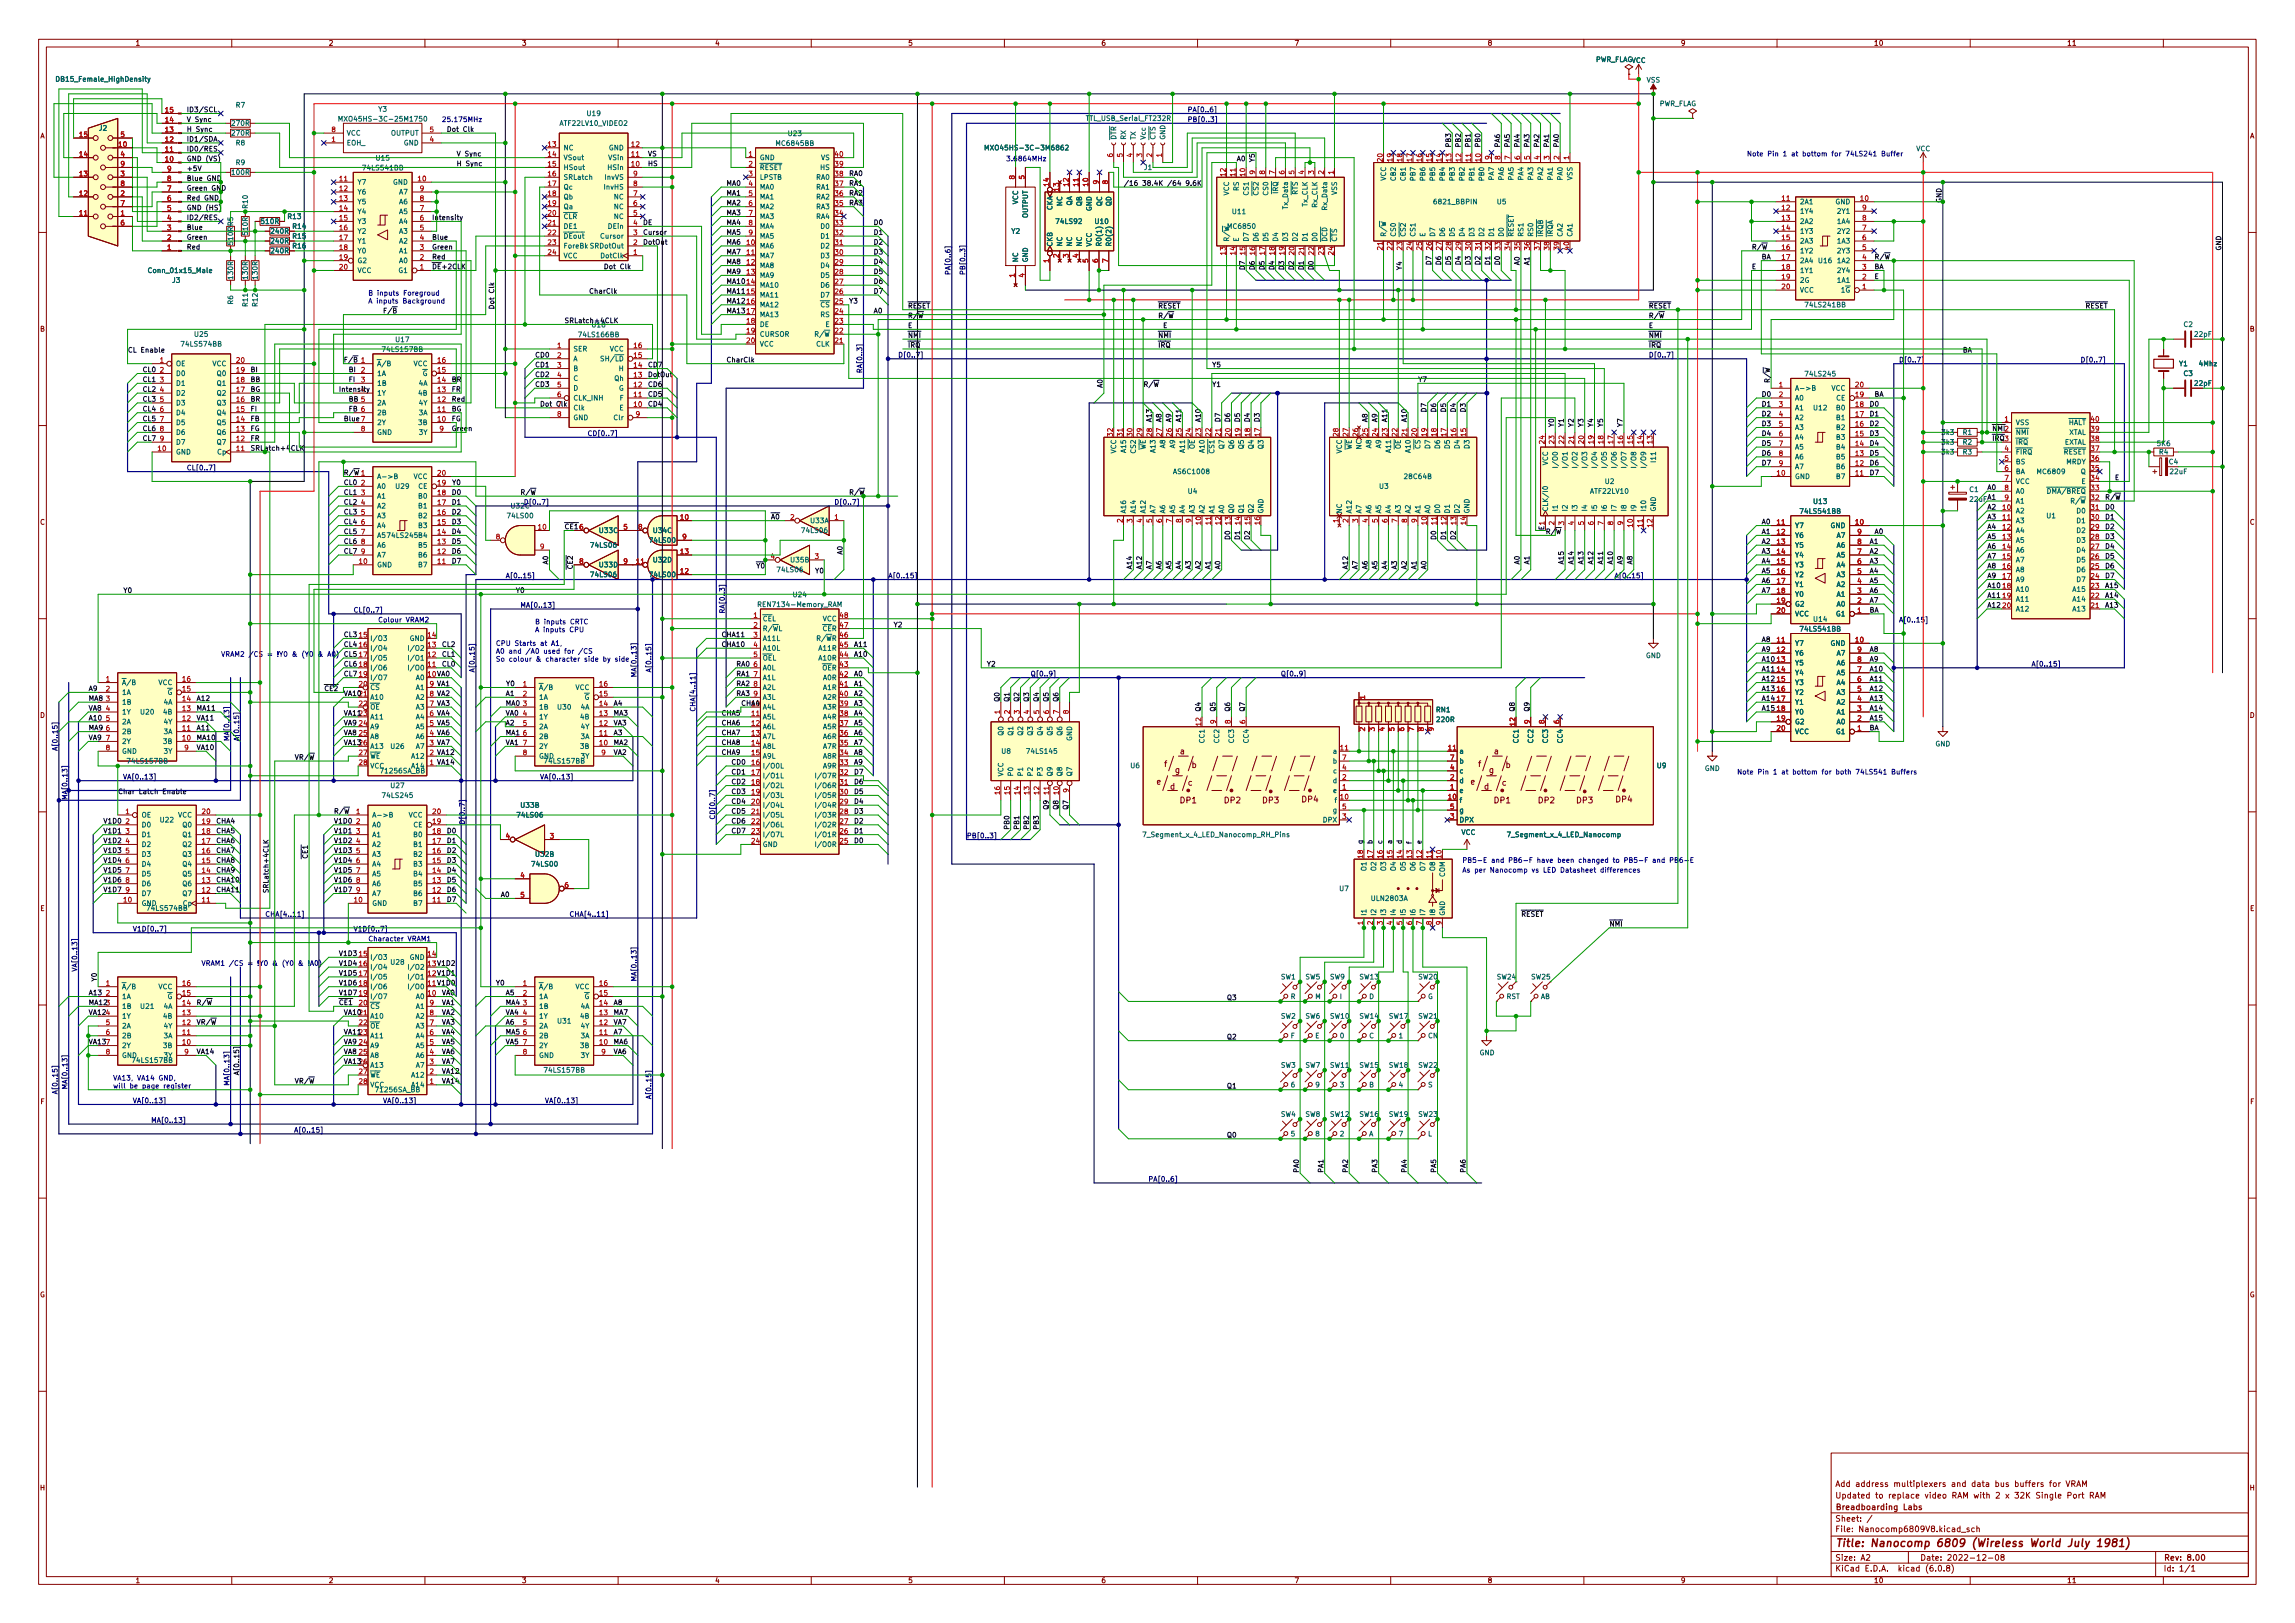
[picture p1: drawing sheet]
<svg xmlns="http://www.w3.org/2000/svg" width="594mm" height="420mm" viewBox="0 0 594 420" stroke-linecap="round" stroke-linejoin="round" font-family="sans-serif">
<defs><g id="words">
<text font-size="2.8" fill="#840000" x="475" y="400.5">Title: Nanocomp 6809 (Wireless World July 1981)</text>
<g font-size="2.1" fill="#840000">
<text x="305.5" y="195.2">a</text>
<text x="386.8" y="195.2">a</text>
<text x="299.4" y="203.1">e</text>
<text x="301.4" y="198.5">f</text>
<text x="304.2" y="200.1">g</text>
<text x="307.5" y="203.4">c</text>
<text x="308.5" y="198.8">b</text>
<text x="380.7" y="203.1">e</text>
<text x="382.7" y="198.5">f</text>
<text x="385.4" y="200.1">g</text>
<text x="388.8" y="203.4">c</text>
<text x="389.8" y="198.8">b</text>
<text x="302.9" y="204.4">d</text>
<text x="305.5" y="207.9">DP1</text>
<text x="317" y="207.9">DP2</text>
<text x="326.9" y="207.9">DP3</text>
<text x="337" y="207.7">DP4</text>
<text x="384.2" y="204.4">d</text>
<text x="386.8" y="207.9">DP1</text>
<text x="398.2" y="207.9">DP2</text>
<text x="408.1" y="207.9">DP3</text>
<text x="418.3" y="207.7">DP4</text>
<text x="475" y="387.9">Updated to replace video RAM with 2 x 32K Single Port RAM</text>
<text x="475" y="384.9">Add address multiplexers and data bus buffers for VRAM</text>
<text x="475" y="393.9">Sheet: /</text>
<text x="475" y="390.9">Breadboarding Labs</text>
<text x="475" y="396.6">File: Nanocomp6809V8.kicad_sch</text>
<text x="475" y="406.8">KiCad E.D.A. kicad (6.0.8)</text>
<text x="475" y="404">Size: A2</text>
<text x="497" y="404">Date: 2022-12-08</text>
<text x="560" y="404">Rev: 8.00</text>
<text x="560" y="406.8">Id: 1/1</text>
</g>
<g font-size="1.8" fill="#840000">
<text x="35" y="11.8">1</text>
<text x="85" y="11.8">2</text>
<text x="135" y="11.8">3</text>
<text x="185" y="11.8">4</text>
<text x="235" y="11.8">5</text>
<text x="285" y="11.8">6</text>
<text x="335" y="11.8">7</text>
<text x="385" y="11.8">8</text>
<text x="435" y="11.8">9</text>
<text x="485" y="11.8">10</text>
<text x="535" y="11.8">11</text>
<text x="10.3" y="35.8">A</text>
<text x="582.4" y="35.8">A</text>
<text x="10.3" y="85.8">B</text>
<text x="582.4" y="85.8">B</text>
<text x="10.3" y="135.8">C</text>
<text x="146" y="137">~{CE1}</text>
<text x="582.4" y="135.8">C</text>
<text x="10.3" y="185.8">D</text>
<text x="582.4" y="185.8">D</text>
<text x="10.4" y="235.8">E</text>
<text x="582.4" y="235.8">E</text>
<text x="10.4" y="285.8">F</text>
<text x="582.5" y="285.8">F</text>
<text x="10.3" y="335.8">G</text>
<text x="582.3" y="335.8">G</text>
<text x="10.3" y="385.8">H</text>
<text x="582.4" y="385.8">H</text>
<text x="35" y="409.8">1</text>
<text x="85" y="409.8">2</text>
<text x="135" y="409.8">3</text>
<text x="185" y="409.8">4</text>
<text x="235" y="409.8">5</text>
<text x="285" y="409.8">6</text>
<text x="335" y="409.8">7</text>
<text x="385" y="409.8">8</text>
<text x="435" y="409.8">9</text>
<text x="485" y="409.8">10</text>
<text x="535" y="409.8">11</text>
</g>
<g font-size="1.8" fill="#006464">
<text x="412.9" y="16">PWR_FLAGVCC</text>
<text x="15.2" y="21.1">DB15_Female_HighDensity</text>
<text x="426.2" y="21.4">VSS</text>
<text x="61.1" y="27.8">R7</text>
<text x="98" y="28.9">Y3</text>
<text x="429.4" y="27.5">PWR_FLAG</text>
<text x="25.7" y="33.8">J2</text>
<text x="60.1" y="35.1">270R</text>
<text x="60.1" y="32.6">270R</text>
<text x="89.4" y="31.4">MXO45HS-3C-25M1750</text>
<text x="89.7" y="35.1">VCC</text>
<text x="101.2" y="35.1">OUTPUT</text>
<text x="145.1" y="32.6">ATF22LV10_VIDEO2</text>
<text x="152" y="30">U19</text>
<text x="204.1" y="35.2">U23</text>
<text x="281.5" y="31.3">TTL_USB_Serial_FT232R</text>
<text x="61.1" y="37.6">R8</text>
<text x="89.7" y="37.6">EOH_</text>
<text x="97.4" y="41.6">U15</text>
<text x="104.5" y="37.6">GND</text>
<text x="145.8" y="38.9">NC</text>
<text x="145.8" y="41.4">VSout</text>
<text x="157.6" y="41.4">VSin</text>
<text x="157.6" y="38.9">GND</text>
<text x="196.6" y="41.4">GND</text>
<text x="201.1" y="37.7">MC6845BB</text>
<text x="212.5" y="41.4">VS</text>
<text x="256.6" y="38.9">MXO45HS-3C-3M6862</text>
<text x="288.9" y="36.3" transform="rotate(-90 288.9 36.3)">~{DTR}</text>
<text x="291.5" y="36.3" transform="rotate(-90 291.5 36.3)">RX</text>
<text x="294" y="36.3" transform="rotate(-90 294 36.3)">TX</text>
<text x="296.5" y="36.3" transform="rotate(-90 296.5 36.3)">Vcc</text>
<text x="299.1" y="36.3" transform="rotate(-90 299.1 36.3)">~{CTS}</text>
<text x="301.6" y="36.3" transform="rotate(-90 301.6 36.3)">GND</text>
<text x="496" y="39.1">VCC</text>
<text x="60.1" y="45.3">100R</text>
<text x="61.1" y="42.7">R9</text>
<text x="92.5" y="47.8">Y7</text>
<text x="94.2" y="44.1">74LS541BB</text>
<text x="101.7" y="47.8">GND</text>
<text x="145.8" y="44">HSout</text>
<text x="145.8" y="46.5">SRLatch</text>
<text x="156.6" y="46.5">InvVS</text>
<text x="157.5" y="44">HSin</text>
<text x="196.6" y="44">~{RESET}</text>
<text x="196.6" y="46.5">LPSTB</text>
<text x="211.3" y="46.5">RA0</text>
<text x="212.4" y="44">HS</text>
<text x="296.2" y="44">J1</text>
<text x="358.8" y="46.8" transform="rotate(-90 358.8 46.8)">VCC</text>
<text x="361.3" y="46.6" transform="rotate(-90 361.3 46.6)">CB2</text>
<text x="363.9" y="46.6" transform="rotate(-90 363.9 46.6)">CB1</text>
<text x="366.4" y="46.5" transform="rotate(-90 366.4 46.5)">PB7</text>
<text x="368.9" y="46.5" transform="rotate(-90 368.9 46.5)">PB6</text>
<text x="371.5" y="46.5" transform="rotate(-90 371.5 46.5)">PB5</text>
<text x="374" y="46.5" transform="rotate(-90 374 46.5)">PB4</text>
<text x="376.6" y="46.5" transform="rotate(-90 376.6 46.5)">PB3</text>
<text x="379.1" y="46.5" transform="rotate(-90 379.1 46.5)">PB2</text>
<text x="381.6" y="46.5" transform="rotate(-90 381.6 46.5)">PB1</text>
<text x="384.2" y="46.5" transform="rotate(-90 384.2 46.5)">PB0</text>
<text x="386.7" y="46.5" transform="rotate(-90 386.7 46.5)">PA7</text>
<text x="389.3" y="46.5" transform="rotate(-90 389.3 46.5)">PA6</text>
<text x="391.8" y="46.5" transform="rotate(-90 391.8 46.5)">PA5</text>
<text x="394.3" y="46.5" transform="rotate(-90 394.3 46.5)">PA4</text>
<text x="396.9" y="46.5" transform="rotate(-90 396.9 46.5)">PA3</text>
<text x="399.4" y="46.5" transform="rotate(-90 399.4 46.5)">PA2</text>
<text x="402" y="46.5" transform="rotate(-90 402 46.5)">PA1</text>
<text x="404.5" y="46.5" transform="rotate(-90 404.5 46.5)">PA0</text>
<text x="407" y="46.6" transform="rotate(-90 407 46.6)">VSS</text>
<text x="64.1" y="53.9" transform="rotate(-90 64.1 53.9)">R10</text>
<text x="92.5" y="50.3">Y6</text>
<text x="92.5" y="52.9">Y5</text>
<text x="103.4" y="52.9">A6</text>
<text x="103.4" y="50.3">A7</text>
<text x="145.8" y="49.1">Qc</text>
<text x="145.8" y="51.6">Qb</text>
<text x="156.5" y="49.1">InvHS</text>
<text x="159" y="51.6">NC</text>
<text x="196.6" y="49.1">MA0</text>
<text x="196.6" y="51.6">MA1</text>
<text x="211.3" y="51.6">RA2</text>
<text x="211.3" y="49.1">RA1</text>
<text x="263.5" y="52.9" transform="rotate(-90 263.5 52.9)">VCC</text>
<text x="275" y="53.3" transform="rotate(-90 275 53.3)">NC</text>
<text x="277.5" y="53.4" transform="rotate(-90 277.5 53.4)">QA</text>
<text x="280" y="53.4" transform="rotate(-90 280 53.4)">QB</text>
<text x="285.3" y="53.4" transform="rotate(-90 285.3 53.4)">QC</text>
<text x="287.7" y="53.4" transform="rotate(-90 287.7 53.4)">QD</text>
<text x="318.1" y="50.6" transform="rotate(-90 318.1 50.6)">VCC</text>
<text x="320.7" y="49.4" transform="rotate(-90 320.7 49.4)">RS</text>
<text x="323.2" y="50.3" transform="rotate(-90 323.2 50.3)">CS1</text>
<text x="325.8" y="51.7" transform="rotate(-90 325.8 51.7)">~{CS2}</text>
<text x="328.3" y="50.3" transform="rotate(-90 328.3 50.3)">CS0</text>
<text x="330.8" y="51.4" transform="rotate(-90 330.8 51.4)">~{IRQ}</text>
<text x="333.4" y="53.8" transform="rotate(-90 333.4 53.8)">Tx_Data</text>
<text x="335.9" y="51.8" transform="rotate(-90 335.9 51.8)">~{RTS}</text>
<text x="338.5" y="53.6" transform="rotate(-90 338.5 53.6)">Tx_CLK</text>
<text x="341" y="53.8" transform="rotate(-90 341 53.8)">Rx_CLK</text>
<text x="343.5" y="54" transform="rotate(-90 343.5 54)">Rx_Data</text>
<text x="346.1" y="50.4" transform="rotate(-90 346.1 50.4)">VSS</text>
<text x="371.5" y="52.9">6821_BBPIN</text>
<text x="387.6" y="52.9">U5</text>
<text x="465.8" y="52.9">2A1</text>
<text x="475.1" y="52.9">GND</text>
<text x="60.3" y="58.4" transform="rotate(-90 60.3 58.4)">R5</text>
<text x="67.7" y="58">510R</text>
<text x="74.6" y="56.7">R13</text>
<text x="75.8" y="59.2">R14</text>
<text x="92.5" y="55.4">Y4</text>
<text x="92.5" y="58">Y3</text>
<text x="103.4" y="58">A4</text>
<text x="103.4" y="55.4">A5</text>
<text x="145.8" y="54.1">Qa</text>
<text x="145.8" y="56.7">~{CLR}</text>
<text x="145.8" y="59.2">DE1</text>
<text x="157.5" y="59.2">DEin</text>
<text x="159" y="56.7">NC</text>
<text x="159" y="54.1">NC</text>
<text x="196.6" y="54.1">MA2</text>
<text x="196.6" y="56.7">MA3</text>
<text x="196.6" y="59.2">MA4</text>
<text x="211.3" y="56.7">RA4</text>
<text x="211.3" y="54.1">RA3</text>
<text x="212.6" y="59.2">D0</text>
<text x="266.1" y="56.5" transform="rotate(-90 266.1 56.5)">OUTPUT</text>
<text x="272.4" y="54.5" transform="rotate(-90 272.4 54.5)">CKA</text>
<text x="273.6" y="58">74LS92</text>
<text x="282.6" y="54.6" transform="rotate(-90 282.6 54.6)">GND</text>
<text x="283.5" y="58">U10</text>
<text x="318" y="59.2">MC6850</text>
<text x="319.1" y="55.4">U11</text>
<text x="465.8" y="55.3">1Y4</text>
<text x="465.8" y="58">2A2</text>
<text x="475.8" y="58">1A4</text>
<text x="475.9" y="55.3">2Y1</text>
<text x="60.3" y="63.2" transform="rotate(-90 60.3 63.2)">510R</text>
<text x="64.1" y="60.7" transform="rotate(-90 64.1 60.7)">510R</text>
<text x="70.3" y="65.6">240R</text>
<text x="70.3" y="63">240R</text>
<text x="70.3" y="60.5">240R</text>
<text x="75.8" y="64.3">R16</text>
<text x="75.8" y="61.8">R15</text>
<text x="92.5" y="60.5">Y2</text>
<text x="92.5" y="63">Y1</text>
<text x="92.5" y="65.6">Y0</text>
<text x="103.4" y="65.6">A1</text>
<text x="103.4" y="63">A2</text>
<text x="103.4" y="60.5">A3</text>
<text x="145.8" y="61.8">~{DEout}</text>
<text x="145.8" y="64.3">ForeBk</text>
<text x="153.1" y="64.3">SRDotOut</text>
<text x="155.7" y="61.8">Cursor</text>
<text x="196.6" y="64.3">MA6</text>
<text x="196.6" y="61.8">MA5</text>
<text x="212.6" y="64.3">D2</text>
<text x="212.6" y="61.8">D1</text>
<text x="261.9" y="60.5">Y2</text>
<text x="272.4" y="63.9" transform="rotate(-90 272.4 63.9)">CKB</text>
<text x="275" y="63.9" transform="rotate(-90 275 63.9)">NC</text>
<text x="277.5" y="63.9" transform="rotate(-90 277.5 63.9)">NC</text>
<text x="280" y="63.9" transform="rotate(-90 280 63.9)">NC</text>
<text x="282.6" y="63.9" transform="rotate(-90 282.6 63.9)">VCC</text>
<text x="285.1" y="63.9" transform="rotate(-90 285.1 63.9)">R0(1)</text>
<text x="287.7" y="63.9" transform="rotate(-90 287.7 63.9)">R0(2)</text>
<text x="318.1" y="62.7" transform="rotate(-90 318.1 62.7)">R/~{W}</text>
<text x="320.7" y="62.7" transform="rotate(-90 320.7 62.7)">E</text>
<text x="323.2" y="62.7" transform="rotate(-90 323.2 62.7)">D7</text>
<text x="325.8" y="62.7" transform="rotate(-90 325.8 62.7)">D6</text>
<text x="328.3" y="62.7" transform="rotate(-90 328.3 62.7)">D5</text>
<text x="330.8" y="62.7" transform="rotate(-90 330.8 62.7)">D4</text>
<text x="333.4" y="62.7" transform="rotate(-90 333.4 62.7)">D3</text>
<text x="335.9" y="62.7" transform="rotate(-90 335.9 62.7)">D2</text>
<text x="338.5" y="62.7" transform="rotate(-90 338.5 62.7)">D1</text>
<text x="341" y="62.7" transform="rotate(-90 341 62.7)">D0</text>
<text x="343.5" y="62.7" transform="rotate(-90 343.5 62.7)">~{DCD}</text>
<text x="346.1" y="62.7" transform="rotate(-90 346.1 62.7)">~{CTS}</text>
<text x="358.8" y="61.4" transform="rotate(-90 358.8 61.4)">R/~{W}</text>
<text x="361.3" y="61.4" transform="rotate(-90 361.3 61.4)">CS0</text>
<text x="363.9" y="61.4" transform="rotate(-90 363.9 61.4)">~{CS2}</text>
<text x="366.4" y="61.4" transform="rotate(-90 366.4 61.4)">CS1</text>
<text x="368.9" y="61.4" transform="rotate(-90 368.9 61.4)">E</text>
<text x="371.5" y="61.4" transform="rotate(-90 371.5 61.4)">D7</text>
<text x="374" y="61.4" transform="rotate(-90 374 61.4)">D6</text>
<text x="376.6" y="61.4" transform="rotate(-90 376.6 61.4)">D5</text>
<text x="379.1" y="61.4" transform="rotate(-90 379.1 61.4)">D4</text>
<text x="381.6" y="61.4" transform="rotate(-90 381.6 61.4)">D3</text>
<text x="384.2" y="61.4" transform="rotate(-90 384.2 61.4)">D2</text>
<text x="386.7" y="61.4" transform="rotate(-90 386.7 61.4)">D1</text>
<text x="389.3" y="61.4" transform="rotate(-90 389.3 61.4)">D0</text>
<text x="391.8" y="61.4" transform="rotate(-90 391.8 61.4)">~{RESET}</text>
<text x="394.3" y="61.4" transform="rotate(-90 394.3 61.4)">RS1</text>
<text x="396.9" y="61.4" transform="rotate(-90 396.9 61.4)">RS0</text>
<text x="399.4" y="61.4" transform="rotate(-90 399.4 61.4)">~{IRQB}</text>
<text x="402" y="61.4" transform="rotate(-90 402 61.4)">~{IRQA}</text>
<text x="404.5" y="61.4" transform="rotate(-90 404.5 61.4)">CA2</text>
<text x="407" y="61.4" transform="rotate(-90 407 61.4)">CA1</text>
<text x="465.8" y="60.5">1Y3</text>
<text x="465.8" y="63">2A3</text>
<text x="465.8" y="65.6">1Y2</text>
<text x="475.8" y="63">1A3</text>
<text x="475.9" y="65.6">2Y3</text>
<text x="475.9" y="60.5">2Y2</text>
<text x="38.9" y="70.7">Conn_01x15_Male</text>
<text x="92.5" y="68.1">G2</text>
<text x="92.5" y="70.7">VCC</text>
<text x="103.3" y="70.7">G1</text>
<text x="103.4" y="68.1">A0</text>
<text x="145.8" y="66.8">VCC</text>
<text x="155.8" y="66.8">DotClk</text>
<text x="196.6" y="66.8">MA7</text>
<text x="196.6" y="69.4">MA8</text>
<text x="196.6" y="71.9">MA9</text>
<text x="212.6" y="71.9">D5</text>
<text x="212.6" y="69.4">D4</text>
<text x="212.6" y="66.8">D3</text>
<text x="263.5" y="68" transform="rotate(-90 263.5 68)">NC</text>
<text x="266.1" y="68" transform="rotate(-90 266.1 68)">GND</text>
<text x="465.8" y="68.1">2A4</text>
<text x="465.8" y="70.7">1Y1</text>
<text x="470.8" y="68.1">U16</text>
<text x="475.8" y="68.1">1A2</text>
<text x="475.9" y="70.7">2Y4</text>
<text x="44.6" y="73.2">J3</text>
<text x="60.3" y="72.1" transform="rotate(-90 60.3 72.1)">130R</text>
<text x="64.1" y="72.1" transform="rotate(-90 64.1 72.1)">130R</text>
<text x="66.7" y="72.1" transform="rotate(-90 66.7 72.1)">130R</text>
<text x="196.6" y="74.5">MA10</text>
<text x="196.6" y="77">MA11</text>
<text x="212.6" y="77">D7</text>
<text x="212.6" y="74.5">D6</text>
<text x="465.8" y="73.2">2G</text>
<text x="465.8" y="75.7">VCC</text>
<text x="475.3" y="75.7">1~{G}</text>
<text x="475.8" y="73.2">1A1</text>
<text x="60.3" y="78.8" transform="rotate(-90 60.3 78.8)">R6</text>
<text x="64.1" y="79.3" transform="rotate(-90 64.1 79.3)">R11</text>
<text x="66.7" y="79.3" transform="rotate(-90 66.7 79.3)">R12</text>
<text x="196.6" y="79.5">MA12</text>
<text x="196.6" y="82.1">MA13</text>
<text x="211.1" y="79.5">~{CS}</text>
<text x="212.4" y="82.1">RS</text>
<text x="467.6" y="79.5">74LS241BB</text>
<text x="47.2" y="89.7">74LS574BB</text>
<text x="50.4" y="87.2">U25</text>
<text x="102.5" y="88.5">U17</text>
<text x="150.1" y="87.3">74LS166BB</text>
<text x="196.6" y="84.6">DE</text>
<text x="196.6" y="87.2">CURSOR</text>
<text x="196.6" y="89.7">VCC</text>
<text x="210.1" y="87.2">R/~{W}</text>
<text x="211.2" y="89.7">CLK</text>
<text x="213.7" y="84.6">E</text>
<text x="565.3" y="84.6">C2</text>
<text x="568.2" y="87.2">22pF</text>
<text x="45.5" y="94.8">OE</text>
<text x="54.9" y="94.8">VCC</text>
<text x="97.5" y="94.8">~{A}/B</text>
<text x="99.3" y="91.1">74LS157BB</text>
<text x="107" y="94.8">VCC</text>
<text x="148.3" y="91">SER</text>
<text x="148.3" y="93.5">A</text>
<text x="154.9" y="93.5">SH/~{LD}</text>
<text x="157.8" y="91">VCC</text>
<text x="564.1" y="94.8">Y1</text>
<text x="569.3" y="94.8">4Mhz</text>
<text x="45.5" y="97.3">D0</text>
<text x="45.5" y="99.9">D1</text>
<text x="56.3" y="99.9">Q1</text>
<text x="56.3" y="97.3">Q0</text>
<text x="97.5" y="97.3">1A</text>
<text x="97.5" y="99.9">1B</text>
<text x="108.5" y="99.9">4A</text>
<text x="148.3" y="96.1">B</text>
<text x="148.3" y="98.6">C</text>
<text x="148.3" y="101.1">D</text>
<text x="159.1" y="98.6">Qh</text>
<text x="160.2" y="101.1">G</text>
<text x="160.3" y="96.1">H</text>
<text x="464.6" y="101.1">A-&gt;B</text>
<text x="467.6" y="97.4">74LS245</text>
<text x="474" y="101.1">VCC</text>
<text x="565.3" y="97.3">C3</text>
<text x="568.2" y="99.9">22pF</text>
<text x="45.5" y="102.4">D2</text>
<text x="45.5" y="104.9">D3</text>
<text x="45.5" y="107.5">D4</text>
<text x="56.3" y="107.5">Q4</text>
<text x="56.3" y="104.9">Q3</text>
<text x="56.3" y="102.4">Q2</text>
<text x="97.5" y="102.4">1Y</text>
<text x="97.5" y="104.9">2A</text>
<text x="97.5" y="107.5">2B</text>
<text x="108.5" y="107.5">3A</text>
<text x="108.5" y="102.4">4B</text>
<text x="108.6" y="104.9">4Y</text>
<text x="148.3" y="103.7">CLK_INH</text>
<text x="148.3" y="106.2">Clk</text>
<text x="160.4" y="106.2">E</text>
<text x="160.5" y="103.7">F</text>
<text x="464.6" y="103.7">A0</text>
<text x="464.6" y="106.2">A1</text>
<text x="469.5" y="106.2">U12</text>
<text x="475.3" y="103.7">CE</text>
<text x="475.5" y="106.2">B0</text>
<text x="45.5" y="110">D5</text>
<text x="45.5" y="112.6">D6</text>
<text x="56.3" y="112.6">Q6</text>
<text x="56.3" y="110">Q5</text>
<text x="97.5" y="110">2Y</text>
<text x="97.5" y="112.6">GND</text>
<text x="108.5" y="110">3B</text>
<text x="108.6" y="112.6">3Y</text>
<text x="148.3" y="108.8">GND</text>
<text x="159.1" y="108.8">Clr</text>
<text x="464.6" y="108.8">A2</text>
<text x="464.6" y="111.3">A3</text>
<text x="464.6" y="113.8">A4</text>
<text x="475.5" y="113.8">B3</text>
<text x="475.5" y="111.3">B2</text>
<text x="475.5" y="108.8">B1</text>
<text x="502.7" y="112.6">3k3</text>
<text x="508.1" y="112.6">R1</text>
<text x="521.7" y="110">VSS</text>
<text x="521.7" y="112.6">~{NMI}</text>
<text x="533.9" y="110">~{HALT}</text>
<text x="535.4" y="112.6">XTAL</text>
<text x="45.5" y="117.6">GND</text>
<text x="45.5" y="115.1">D7</text>
<text x="56.3" y="115.1">Q7</text>
<text x="56.3" y="117.6">Cp</text>
<text x="288.9" y="117.4" transform="rotate(-90 288.9 117.4)">VCC</text>
<text x="291.5" y="117" transform="rotate(-90 291.5 117)">A15</text>
<text x="294" y="117.1" transform="rotate(-90 294 117.1)">CS2</text>
<text x="296.5" y="117.9" transform="rotate(-90 296.5 117.9)">~{WE}</text>
<text x="299.1" y="117" transform="rotate(-90 299.1 117)">A13</text>
<text x="301.6" y="116" transform="rotate(-90 301.6 116)">A8</text>
<text x="304.2" y="116" transform="rotate(-90 304.2 116)">A9</text>
<text x="306.7" y="117" transform="rotate(-90 306.7 117)">A11</text>
<text x="309.2" y="117.6" transform="rotate(-90 309.2 117.6)">~{OE}</text>
<text x="311.8" y="117" transform="rotate(-90 311.8 117)">A10</text>
<text x="314.3" y="118.5" transform="rotate(-90 314.3 118.5)">~{CS1}</text>
<text x="316.9" y="116.1" transform="rotate(-90 316.9 116.1)">Q7</text>
<text x="319.4" y="116.1" transform="rotate(-90 319.4 116.1)">Q6</text>
<text x="321.9" y="116.1" transform="rotate(-90 321.9 116.1)">Q5</text>
<text x="324.5" y="116.1" transform="rotate(-90 324.5 116.1)">Q4</text>
<text x="327" y="116.1" transform="rotate(-90 327 116.1)">Q3</text>
<text x="347.3" y="117.4" transform="rotate(-90 347.3 117.4)">VCC</text>
<text x="349.9" y="117.9" transform="rotate(-90 349.9 117.9)">~{WE}</text>
<text x="352.4" y="116.3" transform="rotate(-90 352.4 116.3)">NC</text>
<text x="355" y="116" transform="rotate(-90 355 116)">A8</text>
<text x="357.5" y="116" transform="rotate(-90 357.5 116)">A9</text>
<text x="360" y="117" transform="rotate(-90 360 117)">A11</text>
<text x="362.6" y="117.6" transform="rotate(-90 362.6 117.6)">~{OE}</text>
<text x="365.1" y="117" transform="rotate(-90 365.1 117)">A10</text>
<text x="367.7" y="117.5" transform="rotate(-90 367.7 117.5)">~{CS}</text>
<text x="370.2" y="116" transform="rotate(-90 370.2 116)">D7</text>
<text x="372.7" y="116" transform="rotate(-90 372.7 116)">D6</text>
<text x="375.3" y="116" transform="rotate(-90 375.3 116)">D5</text>
<text x="377.8" y="116" transform="rotate(-90 377.8 116)">D4</text>
<text x="380.4" y="116" transform="rotate(-90 380.4 116)">D3</text>
<text x="428.6" y="119.2" transform="rotate(-90 428.6 119.2)">I11</text>
<text x="464.6" y="116.4">A5</text>
<text x="464.6" y="118.9">A6</text>
<text x="475.5" y="118.9">B5</text>
<text x="475.5" y="116.4">B4</text>
<text x="502.7" y="115.1">3k3</text>
<text x="502.7" y="117.6">3k3</text>
<text x="508.1" y="115.1">R2</text>
<text x="508.1" y="117.6">R3</text>
<text x="521.7" y="115.1">~{IRQ}</text>
<text x="521.7" y="117.6">~{FIRQ}</text>
<text x="532.7" y="117.6">~{RESET}</text>
<text x="534.2" y="115.1">EXTAL</text>
<text x="558.4" y="115.5">5K6</text>
<text x="558.9" y="117.6">R4</text>
<text x="97.5" y="124">A-&gt;B</text>
<text x="107" y="124">VCC</text>
<text x="304.1" y="122.7">AS6C1008</text>
<text x="363.7" y="124">28C64B</text>
<text x="400.7" y="120.5" transform="rotate(-90 400.7 120.5)">VCC</text>
<text x="405.8" y="120.1" transform="rotate(-90 405.8 120.1)">I/O1</text>
<text x="413.4" y="120.1" transform="rotate(-90 413.4 120.1)">I/O4</text>
<text x="415.5" y="125.3">U2</text>
<text x="464.6" y="124">GND</text>
<text x="464.6" y="121.5">A7</text>
<text x="475.5" y="124">B7</text>
<text x="475.5" y="121.5">B6</text>
<text x="521.7" y="120.2">BS</text>
<text x="521.7" y="122.7">BA</text>
<text x="521.7" y="125.3">VCC</text>
<text x="527.6" y="122.7">MC6809</text>
<text x="534.8" y="120.2">MRDY</text>
<text x="538.6" y="122.7">Q</text>
<text x="538.8" y="125.3">E</text>
<text x="561.5" y="120.2">C4</text>
<text x="561.8" y="122.7">22uF</text>
<text x="97.5" y="126.5">A0</text>
<text x="97.5" y="129.1">A1</text>
<text x="97.5" y="131.6">A2</text>
<text x="102.5" y="126.5">U29</text>
<text x="108.3" y="126.5">CE</text>
<text x="108.5" y="131.6">B1</text>
<text x="108.5" y="129.1">B0</text>
<text x="132.4" y="131.6">U32C</text>
<text x="307.6" y="127.8">U4</text>
<text x="357.1" y="126.5">U3</text>
<text x="411.8" y="127.8">ATF22LV10</text>
<text x="469.5" y="130.5">U13</text>
<text x="509.8" y="127.3">C1</text>
<text x="510" y="129.9">22uF</text>
<text x="521.7" y="127.8">A0</text>
<text x="521.7" y="130.3">A1</text>
<text x="529" y="127.8">~{DMA/BREQ}</text>
<text x="535.2" y="130.3">R/~{W}</text>
<text x="97.5" y="134.2">A3</text>
<text x="97.5" y="136.7">A4</text>
<text x="108.5" y="136.7">B3</text>
<text x="108.5" y="134.2">B2</text>
<text x="131.5" y="134.2">74LS00</text>
<text x="155.2" y="138">U33C</text>
<text x="169.2" y="138">U34C</text>
<text x="207.7" y="138">74LS06</text>
<text x="209.8" y="135.4">U33A</text>
<text x="291.5" y="133" transform="rotate(-90 291.5 133)">A16</text>
<text x="294" y="133" transform="rotate(-90 294 133)">A14</text>
<text x="296.5" y="133" transform="rotate(-90 296.5 133)">A12</text>
<text x="299.1" y="133" transform="rotate(-90 299.1 133)">A7</text>
<text x="301.6" y="133" transform="rotate(-90 301.6 133)">A6</text>
<text x="304.2" y="133" transform="rotate(-90 304.2 133)">A5</text>
<text x="306.7" y="133" transform="rotate(-90 306.7 133)">A4</text>
<text x="309.2" y="133" transform="rotate(-90 309.2 133)">A3</text>
<text x="311.8" y="133" transform="rotate(-90 311.8 133)">A2</text>
<text x="314.3" y="133" transform="rotate(-90 314.3 133)">A1</text>
<text x="316.9" y="133" transform="rotate(-90 316.9 133)">A0</text>
<text x="319.4" y="133" transform="rotate(-90 319.4 133)">Q0</text>
<text x="321.9" y="133" transform="rotate(-90 321.9 133)">Q1</text>
<text x="324.5" y="133" transform="rotate(-90 324.5 133)">Q2</text>
<text x="327" y="133" transform="rotate(-90 327 133)">GND</text>
<text x="347.3" y="133" transform="rotate(-90 347.3 133)">NC</text>
<text x="349.9" y="133" transform="rotate(-90 349.9 133)">A12</text>
<text x="352.4" y="133" transform="rotate(-90 352.4 133)">A7</text>
<text x="355" y="133" transform="rotate(-90 355 133)">A6</text>
<text x="357.5" y="133" transform="rotate(-90 357.5 133)">A5</text>
<text x="360" y="133" transform="rotate(-90 360 133)">A4</text>
<text x="362.6" y="133" transform="rotate(-90 362.6 133)">A3</text>
<text x="365.1" y="133" transform="rotate(-90 365.1 133)">A2</text>
<text x="367.7" y="133" transform="rotate(-90 367.7 133)">A1</text>
<text x="370.2" y="133" transform="rotate(-90 370.2 133)">A0</text>
<text x="372.7" y="133" transform="rotate(-90 372.7 133)">D0</text>
<text x="375.3" y="133" transform="rotate(-90 375.3 133)">D1</text>
<text x="377.8" y="133" transform="rotate(-90 377.8 133)">D2</text>
<text x="380.4" y="133" transform="rotate(-90 380.4 133)">GND</text>
<text x="400.7" y="132.5" transform="rotate(-90 400.7 132.5)">CLK/I0</text>
<text x="403.2" y="132.5" transform="rotate(-90 403.2 132.5)">I1</text>
<text x="405.8" y="132.5" transform="rotate(-90 405.8 132.5)">I2</text>
<text x="408.3" y="132.5" transform="rotate(-90 408.3 132.5)">I3</text>
<text x="410.8" y="132.5" transform="rotate(-90 410.8 132.5)">I4</text>
<text x="413.4" y="132.5" transform="rotate(-90 413.4 132.5)">I5</text>
<text x="415.9" y="132.5" transform="rotate(-90 415.9 132.5)">I6</text>
<text x="418.5" y="132.5" transform="rotate(-90 418.5 132.5)">I7</text>
<text x="421" y="132.5" transform="rotate(-90 421 132.5)">I8</text>
<text x="423.5" y="132.5" transform="rotate(-90 423.5 132.5)">I9</text>
<text x="426.1" y="132.5" transform="rotate(-90 426.1 132.5)">I10</text>
<text x="428.6" y="132.5" transform="rotate(-90 428.6 132.5)">GND</text>
<text x="464.6" y="136.7">Y7</text>
<text x="466.3" y="133">74LS541BB</text>
<text x="473.8" y="136.7">GND</text>
<text x="521.7" y="132.9">A2</text>
<text x="521.7" y="135.4">A3</text>
<text x="521.7" y="138">A4</text>
<text x="529.8" y="134.2">U1</text>
<text x="537.7" y="138">D2</text>
<text x="537.7" y="135.4">D1</text>
<text x="537.7" y="132.9">D0</text>
<text x="97.5" y="139.2">A5</text>
<text x="97.5" y="141.8">A6</text>
<text x="100.6" y="139.2">74LS245 B4</text>
<text x="108.5" y="141.8">B5</text>
<text x="153.1" y="141.8">74LS06</text>
<text x="168.4" y="140.5">74LS00</text>
<text x="464.6" y="139.2">Y6</text>
<text x="464.6" y="141.8">Y5</text>
<text x="475.5" y="141.8">A6</text>
<text x="475.5" y="139.2">A7</text>
<text x="521.7" y="140.5">A5</text>
<text x="521.7" y="143">A6</text>
<text x="537.7" y="143">D4</text>
<text x="537.7" y="140.5">D3</text>
<text x="97.5" y="146.9">GND</text>
<text x="97.5" y="144.3">A7</text>
<text x="108.5" y="146.9">B7</text>
<text x="108.5" y="144.3">B6</text>
<text x="153.1" y="149.4">74LS06</text>
<text x="155.2" y="146.9">U33D</text>
<text x="168.4" y="149.4">74LS00</text>
<text x="169.2" y="145.6">U32D</text>
<text x="201.4" y="148.1">74LS06</text>
<text x="204.7" y="145.6">U35B</text>
<text x="464.6" y="144.3">Y4</text>
<text x="464.6" y="146.9">Y3</text>
<text x="464.6" y="149.4">Y2</text>
<text x="475.5" y="149.4">A3</text>
<text x="475.5" y="146.9">A4</text>
<text x="475.5" y="144.3">A5</text>
<text x="521.7" y="145.6">A7</text>
<text x="521.7" y="148.1">A8</text>
<text x="537.7" y="148.1">D6</text>
<text x="537.7" y="145.6">D5</text>
<text x="205.4" y="154.6">U24</text>
<text x="464.6" y="151.9">Y1</text>
<text x="464.6" y="154.5">Y0</text>
<text x="475.5" y="154.5">A1</text>
<text x="475.5" y="151.9">A2</text>
<text x="521.7" y="150.7">A9</text>
<text x="521.7" y="153.2">A10</text>
<text x="521.7" y="155.7">A11</text>
<text x="536.8" y="155.7">A14</text>
<text x="536.8" y="153.2">A15</text>
<text x="537.7" y="150.7">D7</text>
<text x="197" y="157.1">REN7134-Memory_RAM</text>
<text x="197.4" y="160.8">~{CE}L</text>
<text x="212.9" y="160.8">VCC</text>
<text x="464.6" y="157">G2</text>
<text x="464.6" y="159.6">VCC</text>
<text x="469.5" y="160.9">U14</text>
<text x="475.4" y="159.6">G1</text>
<text x="475.5" y="157">A0</text>
<text x="521.7" y="158.3">A12</text>
<text x="536.8" y="158.3">A13</text>
<text x="95.8" y="165.9">I/O3</text>
<text x="106.1" y="165.9">GND</text>
<text x="197.4" y="163.4">R/~{W}L</text>
<text x="197.4" y="165.9">A11L</text>
<text x="210.6" y="165.9">R/~{W}R</text>
<text x="211.6" y="163.4">~{CE}R</text>
<text x="464.6" y="167.2">Y7</text>
<text x="466.3" y="163.5">74LS541BB</text>
<text x="473.8" y="167.2">GND</text>
<text x="95.8" y="168.4">I/O4</text>
<text x="95.8" y="171">I/O5</text>
<text x="95.8" y="173.5">I/O6</text>
<text x="106.6" y="171">I/O1</text>
<text x="197.4" y="168.4">A10L</text>
<text x="197.4" y="171">~{OE}L</text>
<text x="197.4" y="173.5">A0L</text>
<text x="211.5" y="173.5">~{OE}R</text>
<text x="212.1" y="171">A10R</text>
<text x="212.1" y="168.4">A11R</text>
<text x="426" y="170.3">GND</text>
<text x="464.6" y="169.7">Y6</text>
<text x="464.6" y="172.3">Y5</text>
<text x="475.5" y="172.3">A6</text>
<text x="475.5" y="169.7">A7</text>
<text x="31.5" y="177.3">~{A}/B</text>
<text x="31.5" y="179.9">1A</text>
<text x="41" y="177.3">VCC</text>
<text x="95.8" y="176.1">I/O7</text>
<text x="95.8" y="178.6">~{CS}</text>
<text x="107.7" y="176.1">A0</text>
<text x="107.7" y="178.6">A1</text>
<text x="139.4" y="178.6">~{A}/B</text>
<text x="148.9" y="178.6">VCC</text>
<text x="197.4" y="176.1">A1L</text>
<text x="197.4" y="178.6">A2L</text>
<text x="213.1" y="178.6">A1R</text>
<text x="213.1" y="176.1">A0R</text>
<text x="464.6" y="174.8">Y4</text>
<text x="464.6" y="177.3">Y3</text>
<text x="464.6" y="179.9">Y2</text>
<text x="475.5" y="179.9">A3</text>
<text x="475.5" y="177.3">A4</text>
<text x="475.5" y="174.8">A5</text>
<text x="31.5" y="182.4">1B</text>
<text x="31.5" y="185">1Y</text>
<text x="36.5" y="185">U20</text>
<text x="42.4" y="185">4B</text>
<text x="42.4" y="182.4">4A</text>
<text x="95.8" y="181.1">A10</text>
<text x="95.8" y="183.7">~{OE}</text>
<text x="107.7" y="183.7">A3</text>
<text x="107.7" y="181.1">A2</text>
<text x="139.4" y="181.1">1A</text>
<text x="139.4" y="183.7">1B</text>
<text x="144.4" y="183.7">U30</text>
<text x="150.4" y="183.7">4A</text>
<text x="197.4" y="183.7">A4L</text>
<text x="197.4" y="181.1">A3L</text>
<text x="213.1" y="183.7">A3R</text>
<text x="213.1" y="181.1">A2R</text>
<text x="371.8" y="184.4">RN1</text>
<text x="464.6" y="182.4">Y1</text>
<text x="464.6" y="185">Y0</text>
<text x="475.5" y="185">A1</text>
<text x="475.5" y="182.4">A2</text>
<text x="31.5" y="187.5">2A</text>
<text x="31.5" y="190">2B</text>
<text x="42.4" y="190">3A</text>
<text x="42.5" y="187.5">4Y</text>
<text x="95.8" y="186.2">A11</text>
<text x="95.8" y="188.8">A9</text>
<text x="95.8" y="191.3">A8</text>
<text x="107.7" y="191.3">A6</text>
<text x="107.7" y="188.8">A5</text>
<text x="107.7" y="186.2">A4</text>
<text x="139.4" y="186.2">1Y</text>
<text x="139.4" y="188.8">2A</text>
<text x="139.4" y="191.3">2B</text>
<text x="150.4" y="191.3">3A</text>
<text x="150.4" y="186.2">4B</text>
<text x="150.5" y="188.8">4Y</text>
<text x="197.4" y="186.2">A5L</text>
<text x="197.4" y="188.8">A6L</text>
<text x="197.4" y="191.3">A7L</text>
<text x="213.1" y="191.3">A6R</text>
<text x="213.1" y="188.8">A5R</text>
<text x="213.1" y="186.2">A4R</text>
<text x="259.7" y="190.2" transform="rotate(-90 259.7 190.2)">Q0</text>
<text x="262.3" y="190.2" transform="rotate(-90 262.3 190.2)">Q1</text>
<text x="264.8" y="190.2" transform="rotate(-90 264.8 190.2)">Q2</text>
<text x="267.3" y="190.2" transform="rotate(-90 267.3 190.2)">Q3</text>
<text x="269.9" y="190.2" transform="rotate(-90 269.9 190.2)">Q4</text>
<text x="272.4" y="190.2" transform="rotate(-90 272.4 190.2)">Q5</text>
<text x="275" y="190.2" transform="rotate(-90 275 190.2)">Q6</text>
<text x="277.5" y="191.8" transform="rotate(-90 277.5 191.8)">GND</text>
<text x="372" y="186.9">220R</text>
<text x="464.6" y="187.5">G2</text>
<text x="464.6" y="190">VCC</text>
<text x="475.4" y="190">G1</text>
<text x="475.5" y="187.5">A0</text>
<text x="31.5" y="192.6">2Y</text>
<text x="31.5" y="195.1">GND</text>
<text x="33.2" y="197.7">74LS157BB</text>
<text x="42.4" y="192.6">3B</text>
<text x="42.5" y="195.1">3Y</text>
<text x="95.8" y="193.8">A13</text>
<text x="95.8" y="196.4">~{WE}</text>
<text x="101.2" y="193.8">U26</text>
<text x="106.7" y="196.4">A12</text>
<text x="107.7" y="193.8">A7</text>
<text x="139.4" y="193.8">2Y</text>
<text x="139.4" y="196.4">GND</text>
<text x="141.2" y="197.7">74LS157BB</text>
<text x="150.4" y="193.8">3B</text>
<text x="150.5" y="196.4">3Y</text>
<text x="197.4" y="193.8">A8L</text>
<text x="197.4" y="196.4">A9L</text>
<text x="213.1" y="196.4">A8R</text>
<text x="213.1" y="193.8">A7R</text>
<text x="259.3" y="195.1">U8</text>
<text x="266.1" y="195.1">74LS145</text>
<text x="311.8" y="192.2" transform="rotate(-90 311.8 192.2)">CC1</text>
<text x="315.6" y="192.2" transform="rotate(-90 315.6 192.2)">CC2</text>
<text x="319.4" y="192.2" transform="rotate(-90 319.4 192.2)">CC3</text>
<text x="323.2" y="192.2" transform="rotate(-90 323.2 192.2)">CC4</text>
<text x="345.1" y="197.7">b</text>
<text x="345.2" y="195.1">a</text>
<text x="377.7" y="195.1">a</text>
<text x="377.7" y="197.7">b</text>
<text x="393.1" y="192.2" transform="rotate(-90 393.1 192.2)">CC1</text>
<text x="396.9" y="192.2" transform="rotate(-90 396.9 192.2)">CC2</text>
<text x="400.7" y="192.2" transform="rotate(-90 400.7 192.2)">CC3</text>
<text x="404.5" y="192.2" transform="rotate(-90 404.5 192.2)">CC4</text>
<text x="501" y="193.2">GND</text>
<text x="95.8" y="198.9">VCC</text>
<text x="98.7" y="200.2">71256SA_BB</text>
<text x="106.7" y="198.9">A14</text>
<text x="197.4" y="198.9">I/O0L</text>
<text x="197.4" y="201.5">I/O1L</text>
<text x="212" y="201.5">I/O7R</text>
<text x="213.1" y="198.9">A9R</text>
<text x="259.7" y="201.1" transform="rotate(-90 259.7 201.1)">VCC</text>
<text x="262.3" y="201.1" transform="rotate(-90 262.3 201.1)">P0</text>
<text x="264.8" y="201.1" transform="rotate(-90 264.8 201.1)">P1</text>
<text x="267.3" y="201.1" transform="rotate(-90 267.3 201.1)">P2</text>
<text x="269.9" y="201.1" transform="rotate(-90 269.9 201.1)">P3</text>
<text x="272.4" y="201.1" transform="rotate(-90 272.4 201.1)">Q9</text>
<text x="275" y="201.1" transform="rotate(-90 275 201.1)">Q8</text>
<text x="277.5" y="201.1" transform="rotate(-90 277.5 201.1)">Q7</text>
<text x="292.7" y="198.8">U6</text>
<text x="345.1" y="202.7">d</text>
<text x="345.2" y="200.2">c</text>
<text x="377.7" y="202.7">d</text>
<text x="377.7" y="200.2">c</text>
<text x="429" y="198.8">U9</text>
<text x="441.3" y="199.6">GND</text>
<text x="99.3" y="206.5">74LS245</text>
<text x="101.2" y="204">U27</text>
<text x="134.9" y="209.1">U33B</text>
<text x="197.4" y="204">I/O2L</text>
<text x="197.4" y="206.5">I/O3L</text>
<text x="197.4" y="209.1">I/O4L</text>
<text x="212" y="209.1">I/O4R</text>
<text x="212" y="206.5">I/O5R</text>
<text x="212" y="204">I/O6R</text>
<text x="345.2" y="205.3">e</text>
<text x="345.6" y="207.8">f</text>
<text x="377.7" y="205.3">e</text>
<text x="377.7" y="207.8">f</text>
<text x="36.6" y="211.6">OE</text>
<text x="36.6" y="214.2">D0</text>
<text x="41.6" y="212.9">U22</text>
<text x="46.1" y="211.6">VCC</text>
<text x="47.4" y="214.2">Q0</text>
<text x="96.3" y="211.6">A-&gt;B</text>
<text x="96.3" y="214.2">A0</text>
<text x="105.7" y="211.6">VCC</text>
<text x="107" y="214.2">CE</text>
<text x="134.1" y="211.6">74LS06</text>
<text x="197.4" y="211.6">I/O5L</text>
<text x="197.4" y="214.2">I/O6L</text>
<text x="212" y="214.2">I/O2R</text>
<text x="212" y="211.6">I/O3R</text>
<text x="342.6" y="212.9">DPX</text>
<text x="345.1" y="210.4">g</text>
<text x="377.7" y="212.9">DPX</text>
<text x="377.7" y="210.4">g</text>
<text x="36.6" y="216.7">D1</text>
<text x="36.6" y="219.2">D2</text>
<text x="36.6" y="221.8">D3</text>
<text x="47.4" y="221.8">Q3</text>
<text x="47.4" y="219.2">Q2</text>
<text x="47.4" y="216.7">Q1</text>
<text x="96.3" y="216.7">A1</text>
<text x="96.3" y="219.2">A2</text>
<text x="96.3" y="221.8">A3</text>
<text x="107.2" y="221.8">B2</text>
<text x="107.2" y="219.2">B1</text>
<text x="107.2" y="216.7">B0</text>
<text x="138.7" y="221.8">U32B</text>
<text x="197.4" y="216.7">I/O7L</text>
<text x="197.4" y="219.2">GND</text>
<text x="212" y="219.2">I/O0R</text>
<text x="212" y="216.7">I/O1R</text>
<text x="296.7" y="216.7">7_Segment_x_4_LED_Nanocomp_RH_Pins</text>
<text x="378.2" y="216.1">VCC</text>
<text x="390.8" y="216.7">7_Segment_x_4_LED_Nanocomp</text>
<text x="36.6" y="224.3">D4</text>
<text x="36.6" y="226.9">D5</text>
<text x="47.4" y="226.9">Q5</text>
<text x="47.4" y="224.3">Q4</text>
<text x="96.3" y="224.3">A4</text>
<text x="96.3" y="226.9">A5</text>
<text x="107.2" y="226.9">B4</text>
<text x="107.2" y="224.3">B3</text>
<text x="137.9" y="224.3">74LS00</text>
<text x="353.7" y="225.3" transform="rotate(-90 353.7 225.3)">O1</text>
<text x="356.2" y="225.3" transform="rotate(-90 356.2 225.3)">O2</text>
<text x="358.8" y="225.3" transform="rotate(-90 358.8 225.3)">O3</text>
<text x="361.3" y="225.3" transform="rotate(-90 361.3 225.3)">O4</text>
<text x="363.9" y="225.3" transform="rotate(-90 363.9 225.3)">O5</text>
<text x="366.4" y="225.3" transform="rotate(-90 366.4 225.3)">O6</text>
<text x="368.9" y="225.3" transform="rotate(-90 368.9 225.3)">O7</text>
<text x="371.5" y="225.3" transform="rotate(-90 371.5 225.3)">O8</text>
<text x="374" y="227.1" transform="rotate(-90 374 227.1)">COM</text>
<text x="36.6" y="229.4">D6</text>
<text x="36.6" y="231.9">D7</text>
<text x="47.4" y="231.9">Q7</text>
<text x="47.4" y="229.4">Q6</text>
<text x="96.3" y="229.4">A6</text>
<text x="96.3" y="231.9">A7</text>
<text x="107.2" y="231.9">B6</text>
<text x="107.2" y="229.4">B5</text>
<text x="346.8" y="230.7">U7</text>
<text x="355.2" y="233.2">ULN2803A</text>
<text x="36.6" y="234.5">GND</text>
<text x="38.3" y="235.8">74LS574BB</text>
<text x="47.4" y="234.5">Cp</text>
<text x="96.3" y="234.5">GND</text>
<text x="107.2" y="234.5">B7</text>
<text x="353.7" y="237.2" transform="rotate(-90 353.7 237.2)">I1</text>
<text x="356.2" y="237.2" transform="rotate(-90 356.2 237.2)">I2</text>
<text x="358.8" y="237.2" transform="rotate(-90 358.8 237.2)">I3</text>
<text x="361.3" y="237.2" transform="rotate(-90 361.3 237.2)">I4</text>
<text x="363.9" y="237.2" transform="rotate(-90 363.9 237.2)">I5</text>
<text x="366.4" y="237.2" transform="rotate(-90 366.4 237.2)">I6</text>
<text x="368.9" y="237.2" transform="rotate(-90 368.9 237.2)">I7</text>
<text x="371.5" y="237.2" transform="rotate(-90 371.5 237.2)">I8</text>
<text x="374" y="237.2" transform="rotate(-90 374 237.2)">GND</text>
<text x="95.8" y="248.5">I/O3</text>
<text x="95.8" y="251">I/O4</text>
<text x="101.2" y="249.7">U28</text>
<text x="106.1" y="248.5">GND</text>
<text x="31.5" y="256.1">~{A}/B</text>
<text x="41" y="256.1">VCC</text>
<text x="95.8" y="253.5">I/O5</text>
<text x="95.8" y="256.1">I/O6</text>
<text x="106.6" y="253.5">I/O1</text>
<text x="139.4" y="256.1">~{A}/B</text>
<text x="148.9" y="256.1">VCC</text>
<text x="331.6" y="253.5">SW1</text>
<text x="337.9" y="253.5">SW5</text>
<text x="344.3" y="253.5">SW9</text>
<text x="387.6" y="253.5">SW24</text>
<text x="396.5" y="253.5">SW25</text>
<text x="31.5" y="258.6">1A</text>
<text x="31.5" y="261.2">1B</text>
<text x="31.5" y="263.7">1Y</text>
<text x="36.5" y="261.2">U21</text>
<text x="42.4" y="263.7">4B</text>
<text x="42.4" y="261.2">4A</text>
<text x="95.8" y="258.6">I/O7</text>
<text x="95.8" y="261.2">~{CS}</text>
<text x="95.8" y="263.7">A10</text>
<text x="107.7" y="258.6">A0</text>
<text x="107.7" y="263.7">A2</text>
<text x="107.7" y="261.2">A1</text>
<text x="139.4" y="258.6">1A</text>
<text x="139.4" y="261.2">1B</text>
<text x="139.4" y="263.7">1Y</text>
<text x="150.4" y="263.7">4B</text>
<text x="150.4" y="261.2">4A</text>
<text x="331.6" y="263.7">SW2</text>
<text x="334.1" y="258.6">R</text>
<text x="337.9" y="263.7">SW6</text>
<text x="340.4" y="258.6">M</text>
<text x="344.4" y="263.7">SW10</text>
<text x="346.8" y="258.6">I</text>
<text x="352" y="263.7">SW14</text>
<text x="354.4" y="258.6">D</text>
<text x="359.6" y="263.7">SW17</text>
<text x="367.2" y="263.7">SW21</text>
<text x="369.6" y="258.6">G</text>
<text x="389.9" y="258.6">RST</text>
<text x="398.8" y="258.6">AB</text>
<text x="31.5" y="266.2">2A</text>
<text x="31.5" y="268.8">2B</text>
<text x="42.4" y="268.8">3A</text>
<text x="42.5" y="266.2">4Y</text>
<text x="95.8" y="266.2">~{OE}</text>
<text x="95.8" y="268.8">A11</text>
<text x="107.7" y="268.8">A4</text>
<text x="107.7" y="266.2">A3</text>
<text x="139.4" y="266.2">2A</text>
<text x="139.4" y="268.8">2B</text>
<text x="144.4" y="265">U31</text>
<text x="150.4" y="268.8">3A</text>
<text x="150.5" y="266.2">4Y</text>
<text x="334.1" y="268.8">F</text>
<text x="340.4" y="268.8">E</text>
<text x="346.9" y="268.8">0</text>
<text x="354.4" y="268.8">C</text>
<text x="362.1" y="268.8">1</text>
<text x="369.7" y="268.8">CN</text>
<text x="31.5" y="271.3">2Y</text>
<text x="31.5" y="273.9">GND</text>
<text x="34.5" y="275.1">74LS157BB</text>
<text x="42.4" y="271.3">3B</text>
<text x="42.5" y="273.9">3Y</text>
<text x="95.8" y="271.3">A9</text>
<text x="95.8" y="273.9">A8</text>
<text x="107.7" y="273.9">A6</text>
<text x="107.7" y="271.3">A5</text>
<text x="139.4" y="271.3">2Y</text>
<text x="139.4" y="273.9">GND</text>
<text x="150.4" y="271.3">3B</text>
<text x="150.5" y="273.9">3Y</text>
<text x="383" y="273.2">GND</text>
<text x="95.8" y="276.4">A13</text>
<text x="95.8" y="278.9">~{WE}</text>
<text x="95.8" y="281.5">VCC</text>
<text x="106.7" y="281.5">A14</text>
<text x="106.7" y="278.9">A12</text>
<text x="107.7" y="276.4">A7</text>
<text x="141.2" y="277.7">74LS157BB</text>
<text x="331.6" y="276.4">SW3</text>
<text x="334.2" y="281.5">6</text>
<text x="337.9" y="276.4">SW7</text>
<text x="340.6" y="281.5">9</text>
<text x="344.4" y="276.4">SW11</text>
<text x="346.9" y="281.5">3</text>
<text x="352" y="276.4">SW15</text>
<text x="354.4" y="281.5">B</text>
<text x="359.6" y="276.4">SW18</text>
<text x="362.1" y="281.5">4</text>
<text x="367.2" y="276.4">SW22</text>
<text x="369.7" y="281.5">S</text>
<text x="97.4" y="282.7">71256SA_BB</text>
<text x="331.6" y="289.1">SW4</text>
<text x="337.9" y="289.1">SW8</text>
<text x="344.4" y="289.1">SW12</text>
<text x="352" y="289.1">SW16</text>
<text x="359.6" y="289.1">SW19</text>
<text x="367.2" y="289.1">SW23</text>
<text x="334.2" y="294.2">5</text>
<text x="340.6" y="294.2">8</text>
<text x="346.9" y="294.2">2</text>
<text x="354.3" y="294.2">A</text>
<text x="362.1" y="294.2">7</text>
<text x="369.6" y="294.2">L</text>
</g>
<g font-size="1.8" fill="#a90000">
<text x="42.8" y="29.1">15</text>
<text x="20.6" y="35.5">15</text>
<text x="31.3" y="35.5">5</text>
<text x="42.8" y="34.2">13</text>
<text x="42.8" y="31.7">14</text>
<text x="85.9" y="34.2">8</text>
<text x="111.3" y="34.2">5</text>
<text x="20.6" y="40.6">14</text>
<text x="30.8" y="38">10</text>
<text x="31.3" y="40.6">4</text>
<text x="42.8" y="41.8">10</text>
<text x="42.8" y="39.3">11</text>
<text x="42.8" y="36.7">12</text>
<text x="85.9" y="36.7">1</text>
<text x="111.3" y="36.7">4</text>
<text x="141.9" y="38">13</text>
<text x="141.9" y="40.6">14</text>
<text x="163.5" y="40.6">11</text>
<text x="163.5" y="38">12</text>
<text x="193.8" y="40.6">1</text>
<text x="216.2" y="40.6">40</text>
<text x="288" y="40.7" transform="rotate(-90 288 40.7)">6</text>
<text x="290.6" y="40.7" transform="rotate(-90 290.6 40.7)">5</text>
<text x="293.1" y="40.7" transform="rotate(-90 293.1 40.7)">4</text>
<text x="295.7" y="40.7" transform="rotate(-90 295.7 40.7)">3</text>
<text x="298.2" y="40.7" transform="rotate(-90 298.2 40.7)">2</text>
<text x="300.7" y="40.7" transform="rotate(-90 300.7 40.7)">1</text>
<text x="357.9" y="41.8" transform="rotate(-90 357.9 41.8)">20</text>
<text x="360.4" y="41.8" transform="rotate(-90 360.4 41.8)">19</text>
<text x="363" y="41.8" transform="rotate(-90 363 41.8)">18</text>
<text x="365.5" y="41.8" transform="rotate(-90 365.5 41.8)">17</text>
<text x="368" y="41.8" transform="rotate(-90 368 41.8)">16</text>
<text x="370.6" y="41.8" transform="rotate(-90 370.6 41.8)">15</text>
<text x="373.1" y="41.8" transform="rotate(-90 373.1 41.8)">14</text>
<text x="375.7" y="41.8" transform="rotate(-90 375.7 41.8)">13</text>
<text x="378.2" y="41.8" transform="rotate(-90 378.2 41.8)">12</text>
<text x="380.7" y="41.8" transform="rotate(-90 380.7 41.8)">11</text>
<text x="383.3" y="41.8" transform="rotate(-90 383.3 41.8)">10</text>
<text x="385.8" y="41.3" transform="rotate(-90 385.8 41.3)">9</text>
<text x="388.4" y="41.3" transform="rotate(-90 388.4 41.3)">8</text>
<text x="390.9" y="41.3" transform="rotate(-90 390.9 41.3)">7</text>
<text x="393.4" y="41.3" transform="rotate(-90 393.4 41.3)">6</text>
<text x="396" y="41.3" transform="rotate(-90 396 41.3)">5</text>
<text x="398.5" y="41.3" transform="rotate(-90 398.5 41.3)">4</text>
<text x="401.1" y="41.3" transform="rotate(-90 401.1 41.3)">3</text>
<text x="403.6" y="41.3" transform="rotate(-90 403.6 41.3)">2</text>
<text x="406.1" y="41.3" transform="rotate(-90 406.1 41.3)">1</text>
<text x="20.6" y="45.6">13</text>
<text x="31.3" y="45.6">3</text>
<text x="31.3" y="43.1">9</text>
<text x="43.3" y="46.9">8</text>
<text x="43.3" y="44.4">9</text>
<text x="87.9" y="46.9">11</text>
<text x="108.2" y="46.9">10</text>
<text x="141.9" y="43.1">15</text>
<text x="141.9" y="45.6">16</text>
<text x="163.5" y="43.1">10</text>
<text x="164" y="45.6">9</text>
<text x="193.8" y="43.1">2</text>
<text x="193.8" y="45.6">3</text>
<text x="216.2" y="45.6">38</text>
<text x="216.2" y="43.1">39</text>
<text x="262.6" y="46.4" transform="rotate(-90 262.6 46.4)">8</text>
<text x="265.2" y="46.4" transform="rotate(-90 265.2 46.4)">5</text>
<text x="284.4" y="47.7" transform="rotate(-90 284.4 47.7)">9</text>
<text x="286.8" y="47.7" transform="rotate(-90 286.8 47.7)">8</text>
<text x="317.2" y="45.6" transform="rotate(-90 317.2 45.6)">12</text>
<text x="319.8" y="45.6" transform="rotate(-90 319.8 45.6)">11</text>
<text x="322.3" y="45.6" transform="rotate(-90 322.3 45.6)">10</text>
<text x="324.9" y="45.1" transform="rotate(-90 324.9 45.1)">9</text>
<text x="327.4" y="45.1" transform="rotate(-90 327.4 45.1)">8</text>
<text x="329.9" y="45.1" transform="rotate(-90 329.9 45.1)">7</text>
<text x="332.5" y="45.1" transform="rotate(-90 332.5 45.1)">6</text>
<text x="335" y="45.1" transform="rotate(-90 335 45.1)">5</text>
<text x="337.6" y="45.1" transform="rotate(-90 337.6 45.1)">4</text>
<text x="340.1" y="45.1" transform="rotate(-90 340.1 45.1)">3</text>
<text x="342.6" y="45.1" transform="rotate(-90 342.6 45.1)">2</text>
<text x="345.2" y="45.1" transform="rotate(-90 345.2 45.1)">1</text>
<text x="20.6" y="50.7">12</text>
<text x="31.3" y="50.7">2</text>
<text x="31.3" y="53.3">7</text>
<text x="31.3" y="48.2">8</text>
<text x="43.3" y="52">6</text>
<text x="43.3" y="49.4">7</text>
<text x="87.9" y="49.4">12</text>
<text x="87.9" y="52">13</text>
<text x="108.7" y="52">8</text>
<text x="108.7" y="49.4">9</text>
<text x="141.9" y="48.2">17</text>
<text x="141.9" y="50.7">18</text>
<text x="141.9" y="53.3">19</text>
<text x="164" y="53.3">6</text>
<text x="164" y="50.7">7</text>
<text x="164" y="48.2">8</text>
<text x="193.8" y="48.2">4</text>
<text x="193.8" y="50.7">5</text>
<text x="193.8" y="53.3">6</text>
<text x="216.2" y="53.3">35</text>
<text x="216.2" y="50.7">36</text>
<text x="216.2" y="48.2">37</text>
<text x="271.5" y="48.1" transform="rotate(-90 271.5 48.1)">14</text>
<text x="274.1" y="49.4" transform="rotate(-90 274.1 49.4)">13</text>
<text x="276.6" y="48.1" transform="rotate(-90 276.6 48.1)">12</text>
<text x="279.1" y="48.1" transform="rotate(-90 279.1 48.1)">11</text>
<text x="281.7" y="48.1" transform="rotate(-90 281.7 48.1)">10</text>
<text x="461.3" y="52">11</text>
<text x="481.6" y="52">10</text>
<text x="20.6" y="55.8">11</text>
<text x="31.3" y="55.8">1</text>
<text x="31.3" y="58.3">6</text>
<text x="43.3" y="59.6">3</text>
<text x="43.3" y="57.1">4</text>
<text x="43.3" y="54.5">5</text>
<text x="87.9" y="54.5">14</text>
<text x="87.9" y="57.1">15</text>
<text x="87.9" y="59.6">16</text>
<text x="108.7" y="59.6">5</text>
<text x="108.7" y="57.1">6</text>
<text x="108.7" y="54.5">7</text>
<text x="141.9" y="55.8">20</text>
<text x="141.9" y="58.3">21</text>
<text x="164" y="58.3">4</text>
<text x="164" y="55.8">5</text>
<text x="193.8" y="55.8">7</text>
<text x="193.8" y="58.3">8</text>
<text x="216.2" y="58.3">33</text>
<text x="216.2" y="55.8">34</text>
<text x="461.3" y="54.4">12</text>
<text x="461.3" y="57.1">13</text>
<text x="461.3" y="59.6">14</text>
<text x="482.1" y="59.6">7</text>
<text x="482.1" y="57.1">8</text>
<text x="482.1" y="54.4">9</text>
<text x="43.3" y="64.7">1</text>
<text x="43.3" y="62.1">2</text>
<text x="87.9" y="62.1">17</text>
<text x="87.9" y="64.7">18</text>
<text x="108.7" y="64.7">3</text>
<text x="108.7" y="62.1">4</text>
<text x="141.9" y="60.9">22</text>
<text x="141.9" y="63.4">23</text>
<text x="141.9" y="66">24</text>
<text x="164" y="66">1</text>
<text x="164" y="63.4">2</text>
<text x="164" y="60.9">3</text>
<text x="193.3" y="63.4">10</text>
<text x="193.3" y="66">11</text>
<text x="193.8" y="60.9">9</text>
<text x="216.2" y="66">30</text>
<text x="216.2" y="63.4">31</text>
<text x="216.2" y="60.9">32</text>
<text x="317.2" y="65.9" transform="rotate(-90 317.2 65.9)">13</text>
<text x="319.8" y="65.9" transform="rotate(-90 319.8 65.9)">14</text>
<text x="322.3" y="65.9" transform="rotate(-90 322.3 65.9)">15</text>
<text x="324.9" y="65.9" transform="rotate(-90 324.9 65.9)">16</text>
<text x="327.4" y="65.9" transform="rotate(-90 327.4 65.9)">17</text>
<text x="329.9" y="65.9" transform="rotate(-90 329.9 65.9)">18</text>
<text x="332.5" y="65.9" transform="rotate(-90 332.5 65.9)">19</text>
<text x="335" y="65.9" transform="rotate(-90 335 65.9)">20</text>
<text x="337.6" y="65.9" transform="rotate(-90 337.6 65.9)">21</text>
<text x="340.1" y="65.9" transform="rotate(-90 340.1 65.9)">22</text>
<text x="342.6" y="65.9" transform="rotate(-90 342.6 65.9)">23</text>
<text x="345.2" y="65.9" transform="rotate(-90 345.2 65.9)">24</text>
<text x="357.9" y="64.7" transform="rotate(-90 357.9 64.7)">21</text>
<text x="360.4" y="64.7" transform="rotate(-90 360.4 64.7)">22</text>
<text x="363" y="64.7" transform="rotate(-90 363 64.7)">23</text>
<text x="365.5" y="64.7" transform="rotate(-90 365.5 64.7)">24</text>
<text x="368" y="64.7" transform="rotate(-90 368 64.7)">25</text>
<text x="370.6" y="64.7" transform="rotate(-90 370.6 64.7)">26</text>
<text x="373.1" y="64.7" transform="rotate(-90 373.1 64.7)">27</text>
<text x="375.7" y="64.7" transform="rotate(-90 375.7 64.7)">28</text>
<text x="378.2" y="64.7" transform="rotate(-90 378.2 64.7)">29</text>
<text x="380.7" y="64.7" transform="rotate(-90 380.7 64.7)">30</text>
<text x="383.3" y="64.7" transform="rotate(-90 383.3 64.7)">31</text>
<text x="385.8" y="64.7" transform="rotate(-90 385.8 64.7)">32</text>
<text x="388.4" y="64.7" transform="rotate(-90 388.4 64.7)">33</text>
<text x="390.9" y="64.7" transform="rotate(-90 390.9 64.7)">34</text>
<text x="393.4" y="64.7" transform="rotate(-90 393.4 64.7)">35</text>
<text x="396" y="64.7" transform="rotate(-90 396 64.7)">36</text>
<text x="398.5" y="64.7" transform="rotate(-90 398.5 64.7)">37</text>
<text x="401.1" y="64.7" transform="rotate(-90 401.1 64.7)">38</text>
<text x="403.6" y="64.7" transform="rotate(-90 403.6 64.7)">39</text>
<text x="406.1" y="64.7" transform="rotate(-90 406.1 64.7)">40</text>
<text x="461.3" y="62.1">15</text>
<text x="461.3" y="64.7">16</text>
<text x="482.1" y="64.7">5</text>
<text x="482.1" y="62.1">6</text>
<text x="87.9" y="67.2">19</text>
<text x="87.9" y="69.8">20</text>
<text x="108.7" y="69.8">1</text>
<text x="108.7" y="67.2">2</text>
<text x="193.3" y="68.5">12</text>
<text x="193.3" y="71">13</text>
<text x="216.2" y="71">28</text>
<text x="216.2" y="68.5">29</text>
<text x="262.6" y="71.8" transform="rotate(-90 262.6 71.8)">1</text>
<text x="265.2" y="71.8" transform="rotate(-90 265.2 71.8)">4</text>
<text x="271.5" y="68" transform="rotate(-90 271.5 68)">1</text>
<text x="274.1" y="66.7" transform="rotate(-90 274.1 66.7)">2</text>
<text x="276.6" y="66.7" transform="rotate(-90 276.6 66.7)">3</text>
<text x="279.1" y="66.7" transform="rotate(-90 279.1 66.7)">4</text>
<text x="281.7" y="68" transform="rotate(-90 281.7 68)">5</text>
<text x="284.2" y="68" transform="rotate(-90 284.2 68)">6</text>
<text x="286.8" y="68" transform="rotate(-90 286.8 68)">7</text>
<text x="461.3" y="67.2">17</text>
<text x="461.3" y="69.8">18</text>
<text x="482.1" y="69.8">3</text>
<text x="482.1" y="67.2">4</text>
<text x="193.3" y="73.6">14</text>
<text x="193.3" y="76.1">15</text>
<text x="216.2" y="76.1">26</text>
<text x="216.2" y="73.6">27</text>
<text x="461.3" y="72.3">19</text>
<text x="461.3" y="74.8">20</text>
<text x="482.1" y="74.8">1</text>
<text x="482.1" y="72.3">2</text>
<text x="193.3" y="78.7">16</text>
<text x="193.3" y="81.2">17</text>
<text x="193.3" y="83.7">18</text>
<text x="216.2" y="83.7">23</text>
<text x="216.2" y="81.2">24</text>
<text x="216.2" y="78.7">25</text>
<text x="193.3" y="86.3">19</text>
<text x="193.3" y="88.8">20</text>
<text x="216.2" y="88.8">21</text>
<text x="216.2" y="86.3">22</text>
<text x="41.4" y="93.9">1</text>
<text x="61.2" y="93.9">20</text>
<text x="113.3" y="93.9">16</text>
<text x="144.3" y="90.1">1</text>
<text x="144.3" y="92.6">2</text>
<text x="144.3" y="95.2">3</text>
<text x="164.1" y="95.2">14</text>
<text x="164.1" y="92.6">15</text>
<text x="164.1" y="90.1">16</text>
<text x="41.4" y="96.4">2</text>
<text x="41.4" y="99">3</text>
<text x="41.4" y="101.5">4</text>
<text x="61.2" y="101.5">17</text>
<text x="61.2" y="99">18</text>
<text x="61.2" y="96.4">19</text>
<text x="93.5" y="96.4">2</text>
<text x="93.5" y="99">3</text>
<text x="113.3" y="101.5">13</text>
<text x="113.3" y="99">14</text>
<text x="113.3" y="96.4">15</text>
<text x="144.3" y="97.7">4</text>
<text x="144.3" y="100.2">5</text>
<text x="164.1" y="100.2">12</text>
<text x="164.1" y="97.7">13</text>
<text x="460.5" y="100.2">1</text>
<text x="480.3" y="100.2">20</text>
<text x="41.4" y="104.1">5</text>
<text x="41.4" y="106.6">6</text>
<text x="61.2" y="106.6">15</text>
<text x="61.2" y="104.1">16</text>
<text x="113.3" y="106.6">11</text>
<text x="113.3" y="104.1">12</text>
<text x="144.3" y="102.8">6</text>
<text x="144.3" y="107.9">8</text>
<text x="164.1" y="105.3">10</text>
<text x="164.1" y="102.8">11</text>
<text x="164.6" y="107.9">9</text>
<text x="460.5" y="102.8">2</text>
<text x="460.5" y="105.3">3</text>
<text x="460.5" y="107.9">4</text>
<text x="480.3" y="107.9">17</text>
<text x="480.3" y="105.3">18</text>
<text x="480.3" y="102.8">19</text>
<text x="41.4" y="109.1">7</text>
<text x="41.4" y="111.7">8</text>
<text x="61.2" y="111.7">13</text>
<text x="61.2" y="109.1">14</text>
<text x="93.5" y="111.7">8</text>
<text x="113.3" y="109.1">10</text>
<text x="113.8" y="111.7">9</text>
<text x="288" y="112.9" transform="rotate(-90 288 112.9)">32</text>
<text x="290.6" y="112.9" transform="rotate(-90 290.6 112.9)">31</text>
<text x="293.1" y="112.9" transform="rotate(-90 293.1 112.9)">30</text>
<text x="295.7" y="112.9" transform="rotate(-90 295.7 112.9)">29</text>
<text x="298.2" y="112.9" transform="rotate(-90 298.2 112.9)">28</text>
<text x="300.7" y="112.9" transform="rotate(-90 300.7 112.9)">27</text>
<text x="303.3" y="112.9" transform="rotate(-90 303.3 112.9)">26</text>
<text x="305.8" y="112.9" transform="rotate(-90 305.8 112.9)">25</text>
<text x="308.4" y="112.9" transform="rotate(-90 308.4 112.9)">24</text>
<text x="310.9" y="112.9" transform="rotate(-90 310.9 112.9)">23</text>
<text x="313.4" y="112.9" transform="rotate(-90 313.4 112.9)">22</text>
<text x="316" y="112.9" transform="rotate(-90 316 112.9)">21</text>
<text x="318.5" y="112.9" transform="rotate(-90 318.5 112.9)">20</text>
<text x="321.1" y="112.9" transform="rotate(-90 321.1 112.9)">19</text>
<text x="323.6" y="112.9" transform="rotate(-90 323.6 112.9)">18</text>
<text x="326.1" y="112.9" transform="rotate(-90 326.1 112.9)">17</text>
<text x="346.5" y="112.9" transform="rotate(-90 346.5 112.9)">28</text>
<text x="349" y="112.9" transform="rotate(-90 349 112.9)">27</text>
<text x="351.5" y="112.9" transform="rotate(-90 351.5 112.9)">26</text>
<text x="354.1" y="112.9" transform="rotate(-90 354.1 112.9)">25</text>
<text x="356.6" y="112.9" transform="rotate(-90 356.6 112.9)">24</text>
<text x="359.2" y="112.9" transform="rotate(-90 359.2 112.9)">23</text>
<text x="361.7" y="112.9" transform="rotate(-90 361.7 112.9)">22</text>
<text x="364.2" y="112.9" transform="rotate(-90 364.2 112.9)">21</text>
<text x="366.8" y="112.9" transform="rotate(-90 366.8 112.9)">20</text>
<text x="369.3" y="112.9" transform="rotate(-90 369.3 112.9)">19</text>
<text x="371.9" y="112.9" transform="rotate(-90 371.9 112.9)">18</text>
<text x="374.4" y="112.9" transform="rotate(-90 374.4 112.9)">17</text>
<text x="376.9" y="112.9" transform="rotate(-90 376.9 112.9)">16</text>
<text x="379.5" y="112.9" transform="rotate(-90 379.5 112.9)">15</text>
<text x="460.5" y="110.4">5</text>
<text x="460.5" y="112.9">6</text>
<text x="480.3" y="112.9">15</text>
<text x="480.3" y="110.4">16</text>
<text x="518.9" y="109.1">1</text>
<text x="541.3" y="111.7">39</text>
<text x="541.3" y="109.1">40</text>
<text x="40.9" y="116.8">10</text>
<text x="41.4" y="114.2">9</text>
<text x="61.2" y="116.8">11</text>
<text x="61.2" y="114.2">12</text>
<text x="399.8" y="114.8" transform="rotate(-90 399.8 114.8)">24</text>
<text x="402.3" y="114.8" transform="rotate(-90 402.3 114.8)">23</text>
<text x="404.9" y="114.8" transform="rotate(-90 404.9 114.8)">22</text>
<text x="407.4" y="114.8" transform="rotate(-90 407.4 114.8)">21</text>
<text x="410" y="114.8" transform="rotate(-90 410 114.8)">20</text>
<text x="412.5" y="114.8" transform="rotate(-90 412.5 114.8)">19</text>
<text x="415" y="114.8" transform="rotate(-90 415 114.8)">18</text>
<text x="417.6" y="114.8" transform="rotate(-90 417.6 114.8)">17</text>
<text x="420.1" y="114.8" transform="rotate(-90 420.1 114.8)">16</text>
<text x="422.7" y="114.8" transform="rotate(-90 422.7 114.8)">15</text>
<text x="425.2" y="114.8" transform="rotate(-90 425.2 114.8)">14</text>
<text x="427.7" y="114.8" transform="rotate(-90 427.7 114.8)">13</text>
<text x="460.5" y="115.5">7</text>
<text x="460.5" y="118">8</text>
<text x="480.3" y="118">13</text>
<text x="480.3" y="115.5">14</text>
<text x="518.9" y="114.2">3</text>
<text x="518.9" y="116.8">4</text>
<text x="518.9" y="119.3">5</text>
<text x="541.3" y="119.3">36</text>
<text x="541.3" y="116.8">37</text>
<text x="541.3" y="114.2">38</text>
<text x="93.5" y="123.1">1</text>
<text x="93.5" y="125.6">2</text>
<text x="113.3" y="125.6">19</text>
<text x="113.3" y="123.1">20</text>
<text x="460" y="123.1">10</text>
<text x="460.5" y="120.6">9</text>
<text x="480.3" y="123.1">11</text>
<text x="480.3" y="120.6">12</text>
<text x="518.9" y="121.8">6</text>
<text x="518.9" y="124.4">7</text>
<text x="541.3" y="124.4">34</text>
<text x="541.3" y="121.8">35</text>
<text x="93.5" y="128.2">3</text>
<text x="93.5" y="130.7">4</text>
<text x="113.3" y="130.7">17</text>
<text x="113.3" y="128.2">18</text>
<text x="518.4" y="132">10</text>
<text x="518.9" y="126.9">8</text>
<text x="518.9" y="129.5">9</text>
<text x="541.3" y="132">31</text>
<text x="541.3" y="129.5">32</text>
<text x="541.3" y="126.9">33</text>
<text x="93.5" y="133.3">5</text>
<text x="93.5" y="135.8">6</text>
<text x="113.3" y="135.8">15</text>
<text x="113.3" y="133.3">16</text>
<text x="139.4" y="137.1">10</text>
<text x="150" y="137.1">6</text>
<text x="161.4" y="137.1">5</text>
<text x="165.2" y="137.1">8</text>
<text x="176.2" y="134.5">10</text>
<text x="204.6" y="134.5">2</text>
<text x="216" y="134.5">1</text>
<text x="290.6" y="135.3" transform="rotate(-90 290.6 135.3)">2</text>
<text x="293.1" y="135.3" transform="rotate(-90 293.1 135.3)">3</text>
<text x="295.7" y="135.3" transform="rotate(-90 295.7 135.3)">4</text>
<text x="298.2" y="135.3" transform="rotate(-90 298.2 135.3)">5</text>
<text x="300.7" y="135.3" transform="rotate(-90 300.7 135.3)">6</text>
<text x="303.3" y="135.3" transform="rotate(-90 303.3 135.3)">7</text>
<text x="305.8" y="135.3" transform="rotate(-90 305.8 135.3)">8</text>
<text x="308.4" y="135.3" transform="rotate(-90 308.4 135.3)">9</text>
<text x="310.9" y="135.8" transform="rotate(-90 310.9 135.8)">10</text>
<text x="313.4" y="135.8" transform="rotate(-90 313.4 135.8)">11</text>
<text x="316" y="135.8" transform="rotate(-90 316 135.8)">12</text>
<text x="318.5" y="135.8" transform="rotate(-90 318.5 135.8)">13</text>
<text x="321.1" y="135.8" transform="rotate(-90 321.1 135.8)">14</text>
<text x="323.6" y="135.8" transform="rotate(-90 323.6 135.8)">15</text>
<text x="326.1" y="135.8" transform="rotate(-90 326.1 135.8)">16</text>
<text x="346.5" y="135.3" transform="rotate(-90 346.5 135.3)">1</text>
<text x="349" y="135.3" transform="rotate(-90 349 135.3)">2</text>
<text x="351.5" y="135.3" transform="rotate(-90 351.5 135.3)">3</text>
<text x="354.1" y="135.3" transform="rotate(-90 354.1 135.3)">4</text>
<text x="356.6" y="135.3" transform="rotate(-90 356.6 135.3)">5</text>
<text x="359.2" y="135.3" transform="rotate(-90 359.2 135.3)">6</text>
<text x="361.7" y="135.3" transform="rotate(-90 361.7 135.3)">7</text>
<text x="364.2" y="135.3" transform="rotate(-90 364.2 135.3)">8</text>
<text x="366.8" y="135.3" transform="rotate(-90 366.8 135.3)">9</text>
<text x="369.3" y="135.8" transform="rotate(-90 369.3 135.8)">10</text>
<text x="371.9" y="135.8" transform="rotate(-90 371.9 135.8)">11</text>
<text x="374.4" y="135.8" transform="rotate(-90 374.4 135.8)">12</text>
<text x="376.9" y="135.8" transform="rotate(-90 376.9 135.8)">13</text>
<text x="379.5" y="135.8" transform="rotate(-90 379.5 135.8)">14</text>
<text x="402.3" y="135.9" transform="rotate(-90 402.3 135.9)">2</text>
<text x="404.9" y="135.9" transform="rotate(-90 404.9 135.9)">3</text>
<text x="407.4" y="135.9" transform="rotate(-90 407.4 135.9)">4</text>
<text x="410" y="135.9" transform="rotate(-90 410 135.9)">5</text>
<text x="412.5" y="135.9" transform="rotate(-90 412.5 135.9)">6</text>
<text x="415" y="135.9" transform="rotate(-90 415 135.9)">7</text>
<text x="417.6" y="135.9" transform="rotate(-90 417.6 135.9)">8</text>
<text x="420.1" y="135.9" transform="rotate(-90 420.1 135.9)">9</text>
<text x="422.7" y="136.4" transform="rotate(-90 422.7 136.4)">10</text>
<text x="425.2" y="136.4" transform="rotate(-90 425.2 136.4)">11</text>
<text x="427.7" y="136.4" transform="rotate(-90 427.7 136.4)">12</text>
<text x="460" y="135.8">11</text>
<text x="480.3" y="135.8">10</text>
<text x="518.4" y="134.5">11</text>
<text x="518.4" y="137.1">12</text>
<text x="541.3" y="137.1">29</text>
<text x="541.3" y="134.5">30</text>
<text x="93.5" y="138.3">7</text>
<text x="93.5" y="140.9">8</text>
<text x="93.5" y="143.4">9</text>
<text x="113.3" y="143.4">12</text>
<text x="113.3" y="140.9">13</text>
<text x="113.3" y="138.3">14</text>
<text x="128.4" y="139.6">8</text>
<text x="139.8" y="142.2">9</text>
<text x="176.2" y="143.4">13</text>
<text x="176.7" y="139.6">9</text>
<text x="460" y="138.3">12</text>
<text x="460" y="140.9">13</text>
<text x="460" y="143.4">14</text>
<text x="480.8" y="143.4">7</text>
<text x="480.8" y="140.9">8</text>
<text x="480.8" y="138.3">9</text>
<text x="518.4" y="139.6">13</text>
<text x="518.4" y="142.2">14</text>
<text x="541.3" y="142.2">27</text>
<text x="541.3" y="139.6">28</text>
<text x="93" y="146">10</text>
<text x="113.3" y="146">11</text>
<text x="150" y="146">8</text>
<text x="161.4" y="146">9</text>
<text x="164.8" y="146">11</text>
<text x="176.2" y="148.5">12</text>
<text x="199.5" y="144.7">4</text>
<text x="211" y="144.7">3</text>
<text x="460" y="146">15</text>
<text x="460" y="148.5">16</text>
<text x="480.8" y="148.5">5</text>
<text x="480.8" y="146">6</text>
<text x="518.4" y="144.7">15</text>
<text x="518.4" y="147.2">16</text>
<text x="518.4" y="149.8">17</text>
<text x="541.3" y="149.8">24</text>
<text x="541.3" y="147.2">25</text>
<text x="541.3" y="144.7">26</text>
<text x="460" y="151">17</text>
<text x="460" y="153.6">18</text>
<text x="480.8" y="153.6">3</text>
<text x="480.8" y="151">4</text>
<text x="518.4" y="152.3">18</text>
<text x="518.4" y="154.9">19</text>
<text x="541.3" y="154.9">22</text>
<text x="541.3" y="152.3">23</text>
<text x="195.1" y="159.9">1</text>
<text x="217.5" y="159.9">48</text>
<text x="460" y="156.1">19</text>
<text x="460" y="158.7">20</text>
<text x="480.8" y="158.7">1</text>
<text x="480.8" y="156.1">2</text>
<text x="518.4" y="157.4">20</text>
<text x="541.3" y="157.4">21</text>
<text x="93" y="165">15</text>
<text x="93" y="167.6">16</text>
<text x="110.8" y="167.6">13</text>
<text x="110.8" y="165">14</text>
<text x="195.1" y="162.5">2</text>
<text x="195.1" y="165">3</text>
<text x="195.1" y="167.6">4</text>
<text x="217.5" y="167.6">45</text>
<text x="217.5" y="165">46</text>
<text x="217.5" y="162.5">47</text>
<text x="460" y="166.3">11</text>
<text x="480.3" y="166.3">10</text>
<text x="93" y="170.1">17</text>
<text x="93" y="172.6">18</text>
<text x="110.8" y="172.6">11</text>
<text x="110.8" y="170.1">12</text>
<text x="195.1" y="170.1">5</text>
<text x="195.1" y="172.6">6</text>
<text x="217.5" y="172.6">43</text>
<text x="217.5" y="170.1">44</text>
<text x="460" y="168.8">12</text>
<text x="460" y="171.4">13</text>
<text x="460" y="173.9">14</text>
<text x="480.8" y="173.9">7</text>
<text x="480.8" y="171.4">8</text>
<text x="480.8" y="168.8">9</text>
<text x="27.4" y="176.4">1</text>
<text x="27.4" y="179">2</text>
<text x="47.3" y="179">15</text>
<text x="47.3" y="176.4">16</text>
<text x="93" y="175.2">19</text>
<text x="93" y="177.7">20</text>
<text x="135.4" y="177.7">1</text>
<text x="155.2" y="177.7">16</text>
<text x="195.1" y="175.2">7</text>
<text x="195.1" y="177.7">8</text>
<text x="217.5" y="177.7">41</text>
<text x="217.5" y="175.2">42</text>
<text x="460" y="176.4">15</text>
<text x="460" y="179">16</text>
<text x="480.8" y="179">5</text>
<text x="480.8" y="176.4">6</text>
<text x="27.4" y="181.5">3</text>
<text x="27.4" y="184.1">4</text>
<text x="47.3" y="184.1">13</text>
<text x="47.3" y="181.5">14</text>
<text x="93" y="182.8">22</text>
<text x="135.4" y="180.3">2</text>
<text x="135.4" y="182.8">3</text>
<text x="135.4" y="185.3">4</text>
<text x="155.2" y="185.3">13</text>
<text x="155.2" y="182.8">14</text>
<text x="155.2" y="180.3">15</text>
<text x="194.6" y="185.3">11</text>
<text x="195.1" y="180.3">9</text>
<text x="217.5" y="185.3">38</text>
<text x="217.5" y="182.8">39</text>
<text x="217.5" y="180.3">40</text>
<text x="258.8" y="184.8" transform="rotate(-90 258.8 184.8)">1</text>
<text x="261.4" y="184.8" transform="rotate(-90 261.4 184.8)">2</text>
<text x="263.9" y="184.8" transform="rotate(-90 263.9 184.8)">3</text>
<text x="266.4" y="184.8" transform="rotate(-90 266.4 184.8)">4</text>
<text x="269" y="184.8" transform="rotate(-90 269 184.8)">5</text>
<text x="271.5" y="184.8" transform="rotate(-90 271.5 184.8)">6</text>
<text x="274.1" y="184.8" transform="rotate(-90 274.1 184.8)">7</text>
<text x="276.6" y="184.8" transform="rotate(-90 276.6 184.8)">8</text>
<text x="353.3" y="181" transform="rotate(-90 353.3 181)">1</text>
<text x="460" y="181.5">17</text>
<text x="460" y="184.1">18</text>
<text x="480.8" y="184.1">3</text>
<text x="480.8" y="181.5">4</text>
<text x="27.4" y="186.6">5</text>
<text x="27.4" y="189.1">6</text>
<text x="27.4" y="191.7">7</text>
<text x="47.3" y="191.7">10</text>
<text x="47.3" y="189.1">11</text>
<text x="47.3" y="186.6">12</text>
<text x="93" y="187.9">24</text>
<text x="93" y="190.4">25</text>
<text x="135.4" y="187.9">5</text>
<text x="135.4" y="190.4">6</text>
<text x="155.2" y="190.4">11</text>
<text x="155.2" y="187.9">12</text>
<text x="194.6" y="187.9">12</text>
<text x="194.6" y="190.4">13</text>
<text x="217.5" y="190.4">36</text>
<text x="217.5" y="187.9">37</text>
<text x="310.9" y="187.8" transform="rotate(-90 310.9 187.8)">12</text>
<text x="314.7" y="187.4" transform="rotate(-90 314.7 187.4)">9</text>
<text x="318.5" y="187.4" transform="rotate(-90 318.5 187.4)">8</text>
<text x="322.3" y="187.4" transform="rotate(-90 322.3 187.4)">6</text>
<text x="353.3" y="189.3" transform="rotate(-90 353.3 189.3)">2</text>
<text x="355.9" y="189.3" transform="rotate(-90 355.9 189.3)">3</text>
<text x="358.4" y="189.3" transform="rotate(-90 358.4 189.3)">4</text>
<text x="360.9" y="189.3" transform="rotate(-90 360.9 189.3)">5</text>
<text x="363.5" y="189.3" transform="rotate(-90 363.5 189.3)">6</text>
<text x="366" y="189.3" transform="rotate(-90 366 189.3)">7</text>
<text x="368.6" y="189.3" transform="rotate(-90 368.6 189.3)">8</text>
<text x="371.1" y="189.3" transform="rotate(-90 371.1 189.3)">9</text>
<text x="392.2" y="187.8" transform="rotate(-90 392.2 187.8)">12</text>
<text x="396" y="187.4" transform="rotate(-90 396 187.4)">9</text>
<text x="399.8" y="187.4" transform="rotate(-90 399.8 187.4)">8</text>
<text x="403.6" y="187.4" transform="rotate(-90 403.6 187.4)">6</text>
<text x="460" y="186.6">19</text>
<text x="460" y="189.1">20</text>
<text x="480.8" y="189.1">1</text>
<text x="480.8" y="186.6">2</text>
<text x="27.4" y="194.2">8</text>
<text x="47.8" y="194.2">9</text>
<text x="93" y="195.5">27</text>
<text x="135.4" y="193">7</text>
<text x="135.4" y="195.5">8</text>
<text x="155.2" y="193">10</text>
<text x="155.7" y="195.5">9</text>
<text x="194.6" y="193">14</text>
<text x="194.6" y="195.5">15</text>
<text x="217.5" y="195.5">34</text>
<text x="217.5" y="193">35</text>
<text x="347" y="194.2">11</text>
<text x="347.5" y="196.8">7</text>
<text x="374.9" y="194.2">11</text>
<text x="375.4" y="196.8">7</text>
<text x="93" y="198">28</text>
<text x="194.6" y="198">16</text>
<text x="194.6" y="200.6">17</text>
<text x="194.6" y="203.1">18</text>
<text x="217.5" y="203.1">31</text>
<text x="217.5" y="200.6">32</text>
<text x="217.5" y="198">33</text>
<text x="347.5" y="201.8">2</text>
<text x="347.5" y="199.3">4</text>
<text x="375.4" y="201.8">2</text>
<text x="375.4" y="199.3">4</text>
<text x="194.6" y="205.7">19</text>
<text x="194.6" y="208.2">20</text>
<text x="217.5" y="208.2">29</text>
<text x="217.5" y="205.7">30</text>
<text x="258.8" y="205.6" transform="rotate(-90 258.8 205.6)">16</text>
<text x="261.4" y="205.6" transform="rotate(-90 261.4 205.6)">15</text>
<text x="263.9" y="205.6" transform="rotate(-90 263.9 205.6)">14</text>
<text x="266.4" y="205.6" transform="rotate(-90 266.4 205.6)">13</text>
<text x="269" y="205.6" transform="rotate(-90 269 205.6)">12</text>
<text x="271.5" y="205.6" transform="rotate(-90 271.5 205.6)">11</text>
<text x="274.1" y="205.6" transform="rotate(-90 274.1 205.6)">10</text>
<text x="276.6" y="205.1" transform="rotate(-90 276.6 205.1)">9</text>
<text x="347" y="206.9">10</text>
<text x="347.5" y="204.4">1</text>
<text x="347.5" y="209.5">5</text>
<text x="374.9" y="206.9">10</text>
<text x="375.4" y="204.4">1</text>
<text x="375.4" y="209.5">5</text>
<text x="32.5" y="210.7">1</text>
<text x="32.5" y="213.3">2</text>
<text x="32.5" y="215.8">3</text>
<text x="52.4" y="215.8">18</text>
<text x="52.4" y="213.3">19</text>
<text x="52.4" y="210.7">20</text>
<text x="92.2" y="213.3">2</text>
<text x="92.2" y="215.8">3</text>
<text x="112" y="215.8">18</text>
<text x="112" y="213.3">19</text>
<text x="112" y="210.7">20</text>
<text x="194.6" y="210.7">21</text>
<text x="194.6" y="213.3">22</text>
<text x="194.6" y="215.8">23</text>
<text x="217.5" y="215.8">26</text>
<text x="217.5" y="213.3">27</text>
<text x="217.5" y="210.7">28</text>
<text x="347.5" y="212">3</text>
<text x="375.4" y="212">3</text>
<text x="32.5" y="218.4">4</text>
<text x="32.5" y="220.9">5</text>
<text x="52.4" y="220.9">16</text>
<text x="52.4" y="218.4">17</text>
<text x="92.2" y="218.4">4</text>
<text x="92.2" y="220.9">5</text>
<text x="112" y="220.9">16</text>
<text x="112" y="218.4">17</text>
<text x="131" y="217.1">4</text>
<text x="142.4" y="217.1">3</text>
<text x="194.6" y="218.4">24</text>
<text x="217.5" y="218.4">25</text>
<text x="32.5" y="223.4">6</text>
<text x="32.5" y="226">7</text>
<text x="52.4" y="226">14</text>
<text x="52.4" y="223.4">15</text>
<text x="92.2" y="223.4">6</text>
<text x="92.2" y="226">7</text>
<text x="112" y="226">14</text>
<text x="112" y="223.4">15</text>
<text x="134.8" y="227.2">4</text>
<text x="352.8" y="222.1" transform="rotate(-90 352.8 222.1)">18</text>
<text x="355.3" y="222.1" transform="rotate(-90 355.3 222.1)">17</text>
<text x="357.9" y="222.1" transform="rotate(-90 357.9 222.1)">16</text>
<text x="360.4" y="222.1" transform="rotate(-90 360.4 222.1)">15</text>
<text x="363" y="222.1" transform="rotate(-90 363 222.1)">14</text>
<text x="365.5" y="222.1" transform="rotate(-90 365.5 222.1)">13</text>
<text x="368" y="222.1" transform="rotate(-90 368 222.1)">12</text>
<text x="370.6" y="222.1" transform="rotate(-90 370.6 222.1)">11</text>
<text x="373.1" y="222.1" transform="rotate(-90 373.1 222.1)">10</text>
<text x="32" y="233.6">10</text>
<text x="32.5" y="228.5">8</text>
<text x="32.5" y="231.1">9</text>
<text x="52.4" y="233.6">11</text>
<text x="52.4" y="231.1">12</text>
<text x="52.4" y="228.5">13</text>
<text x="91.7" y="233.6">10</text>
<text x="92.2" y="228.5">8</text>
<text x="92.2" y="231.1">9</text>
<text x="112" y="233.6">11</text>
<text x="112" y="231.1">12</text>
<text x="112" y="228.5">13</text>
<text x="134.8" y="232.3">5</text>
<text x="146.2" y="229.8">6</text>
<text x="352.8" y="239.4" transform="rotate(-90 352.8 239.4)">1</text>
<text x="355.3" y="239.4" transform="rotate(-90 355.3 239.4)">2</text>
<text x="357.9" y="239.4" transform="rotate(-90 357.9 239.4)">3</text>
<text x="360.4" y="239.4" transform="rotate(-90 360.4 239.4)">4</text>
<text x="363" y="239.4" transform="rotate(-90 363 239.4)">5</text>
<text x="365.5" y="239.4" transform="rotate(-90 365.5 239.4)">6</text>
<text x="368" y="239.4" transform="rotate(-90 368 239.4)">7</text>
<text x="370.6" y="239.4" transform="rotate(-90 370.6 239.4)">8</text>
<text x="373.1" y="239.4" transform="rotate(-90 373.1 239.4)">9</text>
<text x="93" y="247.6">15</text>
<text x="93" y="250.1">16</text>
<text x="110.8" y="247.6">14</text>
<text x="27.4" y="255.2">1</text>
<text x="27.4" y="257.7">2</text>
<text x="47.3" y="257.7">15</text>
<text x="47.3" y="255.2">16</text>
<text x="93" y="252.6">17</text>
<text x="93" y="255.2">18</text>
<text x="93" y="257.7">19</text>
<text x="110.8" y="257.7">10</text>
<text x="135.4" y="255.2">1</text>
<text x="135.4" y="257.7">2</text>
<text x="155.2" y="257.7">15</text>
<text x="155.2" y="255.2">16</text>
<text x="47.3" y="262.8">13</text>
<text x="47.3" y="260.3">14</text>
<text x="111.3" y="262.8">8</text>
<text x="111.3" y="260.3">9</text>
<text x="135.4" y="260.3">3</text>
<text x="135.4" y="262.8">4</text>
<text x="155.2" y="262.8">13</text>
<text x="155.2" y="260.3">14</text>
<text x="27.4" y="265.3">5</text>
<text x="27.4" y="267.9">6</text>
<text x="47.3" y="267.9">11</text>
<text x="47.3" y="265.3">12</text>
<text x="93" y="265.3">22</text>
<text x="111.3" y="267.9">6</text>
<text x="111.3" y="265.3">7</text>
<text x="135.4" y="265.3">5</text>
<text x="135.4" y="267.9">6</text>
<text x="155.2" y="267.9">11</text>
<text x="155.2" y="265.3">12</text>
<text x="27.4" y="273">8</text>
<text x="47.3" y="270.4">10</text>
<text x="47.8" y="273">9</text>
<text x="93" y="270.4">24</text>
<text x="93" y="273">25</text>
<text x="111.3" y="275.5">3</text>
<text x="111.3" y="273">4</text>
<text x="111.3" y="270.4">5</text>
<text x="135.4" y="270.4">7</text>
<text x="135.4" y="273">8</text>
<text x="155.2" y="270.4">10</text>
<text x="155.7" y="273">9</text>
<text x="93" y="278">27</text>
<text x="93" y="280.6">28</text>
<text x="111.3" y="280.6">1</text>
<text x="111.3" y="278">2</text>
</g>
<g font-size="1.8" fill="#0f0f0f">
<text x="48.3" y="29">ID3/SCL</text>
<text x="48.3" y="34.1">H Sync</text>
<text x="48.3" y="31.6">V Sync</text>
<text x="115.6" y="34.1">Dot Clk</text>
<text x="48.3" y="41.7">GND (VS)</text>
<text x="48.3" y="36.6">ID1/SDA</text>
<text x="48.3" y="39.2">ID0/RES</text>
<text x="118.1" y="40.5">V Sync</text>
<text x="167.6" y="40.5">VS</text>
<text x="320" y="41.7">A0</text>
<text x="375.6" y="38.3" transform="rotate(-90 375.6 38.3)">PB3</text>
<text x="378.1" y="38.3" transform="rotate(-90 378.1 38.3)">PB2</text>
<text x="380.6" y="38.3" transform="rotate(-90 380.6 38.3)">PB1</text>
<text x="383.2" y="38.3" transform="rotate(-90 383.2 38.3)">PB0</text>
<text x="388.3" y="38.3" transform="rotate(-90 388.3 38.3)">PA6</text>
<text x="390.8" y="38.3" transform="rotate(-90 390.8 38.3)">PA5</text>
<text x="393.3" y="38.3" transform="rotate(-90 393.3 38.3)">PA4</text>
<text x="395.9" y="38.3" transform="rotate(-90 395.9 38.3)">PA3</text>
<text x="398.4" y="38.3" transform="rotate(-90 398.4 38.3)">PA2</text>
<text x="401" y="38.3" transform="rotate(-90 401 38.3)">PA1</text>
<text x="403.5" y="38.3" transform="rotate(-90 403.5 38.3)">PA0</text>
<text x="48.3" y="46.8">Blue GND</text>
<text x="48.3" y="44.3">+5V</text>
<text x="118.1" y="43">H Sync</text>
<text x="167.6" y="43">HS</text>
<text x="219.7" y="45.5">RA0</text>
<text x="324.8" y="42.1" transform="rotate(-90 324.8 42.1)">Y5</text>
<text x="48.3" y="51.9">Red GND</text>
<text x="48.3" y="49.3">Green GND</text>
<text x="188" y="53.2">MA2</text>
<text x="188" y="50.6">MA1</text>
<text x="188" y="48.1">MA0</text>
<text x="219.7" y="53.2">RA3</text>
<text x="219.7" y="50.6">RA2</text>
<text x="219.7" y="48.1">RA1</text>
<text x="290.8" y="48.1">/16 38.4K /64 9.6K</text>
<text x="502.6" y="52.6" transform="rotate(-90 502.6 52.6)">GND</text>
<text x="48.3" y="54.4">GND (HS)</text>
<text x="48.3" y="59.5">Blue</text>
<text x="48.3" y="57">ID2/RES</text>
<text x="111.8" y="57">Intensity</text>
<text x="166.4" y="58.2">DE</text>
<text x="188" y="55.7">MA3</text>
<text x="188" y="58.2">MA4</text>
<text x="226.1" y="58.2">D0</text>
<text x="48.3" y="64.6">Red</text>
<text x="48.3" y="62">Green</text>
<text x="111.8" y="64.6">Green</text>
<text x="111.8" y="62">Blue</text>
<text x="166.4" y="60.8">Cursor</text>
<text x="166.4" y="63.3">DotOut</text>
<text x="188" y="63.3">MA6</text>
<text x="188" y="60.8">MA5</text>
<text x="188" y="65.9">MA7</text>
<text x="226.1" y="65.9">D3</text>
<text x="226.1" y="63.3">D2</text>
<text x="226.1" y="60.8">D1</text>
<text x="453.4" y="64.6">R/~{W}</text>
<text x="575" y="64.9" transform="rotate(-90 575 64.9)">GND</text>
<text x="111.8" y="69.7">~{DE}+2CLK</text>
<text x="111.8" y="67.1">Red</text>
<text x="156.2" y="69.7">Dot Clk</text>
<text x="188" y="68.4">MA8</text>
<text x="188" y="70.9">MA9</text>
<text x="226.1" y="70.9">D5</text>
<text x="226.1" y="68.4">D4</text>
<text x="322.2" y="70" transform="rotate(-90 322.2 70)">D7</text>
<text x="324.8" y="70" transform="rotate(-90 324.8 70)">D6</text>
<text x="327.3" y="70" transform="rotate(-90 327.3 70)">D5</text>
<text x="329.8" y="70" transform="rotate(-90 329.8 70)">D4</text>
<text x="332.4" y="70" transform="rotate(-90 332.4 70)">D3</text>
<text x="334.9" y="70" transform="rotate(-90 334.9 70)">D2</text>
<text x="337.5" y="70" transform="rotate(-90 337.5 70)">D1</text>
<text x="340" y="70" transform="rotate(-90 340 70)">D0</text>
<text x="362.9" y="70" transform="rotate(-90 362.9 70)">Y4</text>
<text x="370.5" y="68.7" transform="rotate(-90 370.5 68.7)">D7</text>
<text x="373" y="68.7" transform="rotate(-90 373 68.7)">D6</text>
<text x="375.6" y="68.7" transform="rotate(-90 375.6 68.7)">D5</text>
<text x="378.1" y="68.7" transform="rotate(-90 378.1 68.7)">D4</text>
<text x="380.6" y="68.7" transform="rotate(-90 380.6 68.7)">D3</text>
<text x="383.2" y="68.7" transform="rotate(-90 383.2 68.7)">D2</text>
<text x="385.7" y="68.7" transform="rotate(-90 385.7 68.7)">D1</text>
<text x="388.3" y="68.7" transform="rotate(-90 388.3 68.7)">D0</text>
<text x="393.3" y="68.7" transform="rotate(-90 393.3 68.7)">A0</text>
<text x="395.9" y="68.7" transform="rotate(-90 395.9 68.7)">A1</text>
<text x="453.4" y="69.7">E</text>
<text x="455.9" y="67.1">BA</text>
<text x="152.4" y="76">CharClk</text>
<text x="188" y="73.5">MA10</text>
<text x="188" y="76">MA11</text>
<text x="226.1" y="73.5">D6</text>
<text x="226.1" y="76">D7</text>
<text x="485.1" y="72.2">E</text>
<text x="99.1" y="81.1">F/~{B}</text>
<text x="127.9" y="80.2" transform="rotate(-90 127.9 80.2)">Dot Clk</text>
<text x="146" y="83.6">SRLatch+4CLK</text>
<text x="188" y="78.6">MA12</text>
<text x="188" y="81.1">MA13</text>
<text x="219.7" y="78.6">Y3</text>
<text x="226.1" y="81.1">A0</text>
<text x="234.9" y="82.4">R/~{W}</text>
<text x="234.9" y="79.8">~{RESET}</text>
<text x="299.7" y="79.8">~{RESET}</text>
<text x="299.7" y="82.4">R/~{W}</text>
<text x="426.7" y="82.4">R/~{W}</text>
<text x="539.8" y="79.8">~{RESET}</text>
<text x="153.3" y="84.7">U18</text>
<text x="234.9" y="84.9">E</text>
<text x="234.9" y="87.4">~{NMI}</text>
<text x="234.9" y="90">~{IRQ}</text>
<text x="299.7" y="87.4">~{NMI}</text>
<text x="299.7" y="90">~{IRQ}</text>
<text x="301" y="84.9">E</text>
<text x="426.7" y="90">~{IRQ}</text>
<text x="426.7" y="84.9">E</text>
<text x="426.7" y="87.4">~{NMI}</text>
<text x="33" y="91.3">CL Enable</text>
<text x="138.4" y="95.1">CD1</text>
<text x="138.4" y="92.5">CD0</text>
<text x="167.6" y="95.1">CD7</text>
<text x="188" y="93.8">CharClk</text>
<text x="313.7" y="95.1">Y5</text>
<text x="508" y="91.3">BA</text>
<text x="36.8" y="101.4">CL2</text>
<text x="36.8" y="98.9">CL1</text>
<text x="36.8" y="96.3">CL0</text>
<text x="64.8" y="98.9">BB</text>
<text x="64.8" y="101.4">BG</text>
<text x="64.8" y="96.3">BI</text>
<text x="87.6" y="101.4">Intensity4</text>
<text x="90.2" y="96.3">BI</text>
<text x="90.2" y="98.9">FI</text>
<text x="138.4" y="100.1">CD3</text>
<text x="138.4" y="97.6">CD2</text>
<text x="167.6" y="100.1">CD6</text>
<text x="285.4" y="100.5" transform="rotate(-90 285.4 100.5)">A0</text>
<text x="295.9" y="100.1">R/~{W}</text>
<text x="313.7" y="100.1">Y1</text>
<text x="367" y="98.9">Y7</text>
<text x="458.1" y="99.2" transform="rotate(-90 458.1 99.2)">R/~{W}</text>
<text x="36.8" y="104">CL3</text>
<text x="36.8" y="106.5">CL4</text>
<text x="64.8" y="104">BR</text>
<text x="64.8" y="106.5">FI</text>
<text x="90.2" y="106.5">FB 6</text>
<text x="90.2" y="104">BB 5</text>
<text x="116.8" y="104">Red</text>
<text x="139.7" y="105.2">Dot Clk</text>
<text x="144.3" y="105.3">7</text>
<text x="167.6" y="102.7">CD5</text>
<text x="167.6" y="105.2">CD4</text>
<text x="369.2" y="106.8" transform="rotate(-90 369.2 106.8)">D7</text>
<text x="371.8" y="106.8" transform="rotate(-90 371.8 106.8)">D6</text>
<text x="374.3" y="106.8" transform="rotate(-90 374.3 106.8)">D5</text>
<text x="376.8" y="106.8" transform="rotate(-90 376.8 106.8)">D4</text>
<text x="379.4" y="106.8" transform="rotate(-90 379.4 106.8)">D3</text>
<text x="455.9" y="105.2">D1</text>
<text x="455.9" y="107.8">D2</text>
<text x="455.9" y="102.7">D0</text>
<text x="483.9" y="105.2">D0</text>
<text x="483.9" y="107.8">D1</text>
<text x="485.1" y="102.7">BA</text>
<text x="36.8" y="111.6">CL6</text>
<text x="36.8" y="109">CL5</text>
<text x="64.8" y="111.6">FG</text>
<text x="64.8" y="109">FB</text>
<text x="88.9" y="109">Blue 7</text>
<text x="116.8" y="111.6">Green</text>
<text x="298.1" y="109.4" transform="rotate(-90 298.1 109.4)">A13</text>
<text x="300.6" y="109.4" transform="rotate(-90 300.6 109.4)">A8</text>
<text x="303.2" y="109.4" transform="rotate(-90 303.2 109.4)">A9</text>
<text x="305.7" y="109.4" transform="rotate(-90 305.7 109.4)">A11</text>
<text x="310.8" y="109.4" transform="rotate(-90 310.8 109.4)">A10</text>
<text x="315.9" y="109.4" transform="rotate(-90 315.9 109.4)">D7</text>
<text x="318.4" y="109.4" transform="rotate(-90 318.4 109.4)">D6</text>
<text x="321" y="109.4" transform="rotate(-90 321 109.4)">D5</text>
<text x="323.5" y="109.4" transform="rotate(-90 323.5 109.4)">D4</text>
<text x="326" y="109.4" transform="rotate(-90 326 109.4)">D3</text>
<text x="354" y="109.4" transform="rotate(-90 354 109.4)">A8</text>
<text x="356.5" y="109.4" transform="rotate(-90 356.5 109.4)">A9</text>
<text x="359.1" y="109.4" transform="rotate(-90 359.1 109.4)">A11</text>
<text x="364.1" y="109.4" transform="rotate(-90 364.1 109.4)">A10</text>
<text x="402.2" y="110.7" transform="rotate(-90 402.2 110.7)">Y0</text>
<text x="404.8" y="110.7" transform="rotate(-90 404.8 110.7)">Y1</text>
<text x="407.3" y="110.7" transform="rotate(-90 407.3 110.7)">Y2</text>
<text x="409.9" y="110.7" transform="rotate(-90 409.9 110.7)">Y3</text>
<text x="412.4" y="110.7" transform="rotate(-90 412.4 110.7)">Y4</text>
<text x="414.9" y="110.7" transform="rotate(-90 414.9 110.7)">Y5</text>
<text x="420" y="110.7" transform="rotate(-90 420 110.7)">Y7</text>
<text x="455.9" y="112.8">D4</text>
<text x="455.9" y="110.3">D3</text>
<text x="483.9" y="110.3">D2</text>
<text x="483.9" y="112.8">D3</text>
<text x="515.6" y="111.6">~{NMI}</text>
<text x="518.9" y="111.7">2</text>
<text x="36.8" y="114.1">CL7</text>
<text x="64.8" y="114.1">FR</text>
<text x="455.9" y="115.4">D5</text>
<text x="455.9" y="117.9">D6</text>
<text x="483.9" y="115.4">D4</text>
<text x="483.9" y="117.9">D5</text>
<text x="515.6" y="114.1">~{IRQ}</text>
<text x="88.9" y="125.5">CL0</text>
<text x="117.2" y="125.5">Y0</text>
<text x="455.9" y="120.5">D7</text>
<text x="483.9" y="123">D7</text>
<text x="483.9" y="120.5">D6</text>
<text x="547.4" y="124.3">E</text>
<text x="88.9" y="128.1">CL1</text>
<text x="88.9" y="130.6">CL2</text>
<text x="116.8" y="130.6">D1</text>
<text x="116.8" y="128.1">D0</text>
<text x="134.6" y="128.1">R/~{W}</text>
<text x="514.3" y="129.4">A1</text>
<text x="514.3" y="126.8">A0</text>
<text x="514.3" y="131.9">A2</text>
<text x="544.8" y="131.9">D0</text>
<text x="544.8" y="129.4">R/~{W}</text>
<text x="88.9" y="135.7">CL4</text>
<text x="88.9" y="133.2">CL3</text>
<text x="116.8" y="133.2">D2</text>
<text x="116.8" y="135.7">D3</text>
<text x="198.3" y="134.4">~{A0}</text>
<text x="399.7" y="137.3" transform="rotate(-90 399.7 137.3)">E1</text>
<text x="455.9" y="135.7">A0</text>
<text x="514.3" y="137">A4</text>
<text x="514.3" y="134.4">A3</text>
<text x="544.8" y="134.4">D1</text>
<text x="544.8" y="137">D2</text>
<text x="88.9" y="140.8">CL6</text>
<text x="88.9" y="143.3">CL7</text>
<text x="88.9" y="138.2">CL5</text>
<text x="116.8" y="143.3">D6</text>
<text x="116.8" y="138.2">D4</text>
<text x="116.8" y="140.8">D5</text>
<text x="218.1" y="143.7" transform="rotate(-90 218.1 143.7)">A0</text>
<text x="318.4" y="139.9" transform="rotate(-90 318.4 139.9)">D0</text>
<text x="321" y="139.9" transform="rotate(-90 321 139.9)">D1</text>
<text x="323.5" y="139.9" transform="rotate(-90 323.5 139.9)">D2</text>
<text x="371.8" y="139.9" transform="rotate(-90 371.8 139.9)">D0</text>
<text x="374.3" y="139.9" transform="rotate(-90 374.3 139.9)">D1</text>
<text x="376.8" y="139.9" transform="rotate(-90 376.8 139.9)">D2</text>
<text x="455.9" y="143.3">A3</text>
<text x="455.9" y="140.8">A2</text>
<text x="455.9" y="138.2">A1</text>
<text x="483.9" y="143.3">A2</text>
<text x="483.9" y="140.8">A1</text>
<text x="485.1" y="138.2">A0</text>
<text x="514.3" y="139.5">A5</text>
<text x="514.3" y="142.1">A6</text>
<text x="544.8" y="142.1">D4</text>
<text x="544.8" y="139.5">D3</text>
<text x="116.8" y="145.9">D7</text>
<text x="141.9" y="146.2" transform="rotate(-90 141.9 146.2)">A0</text>
<text x="148.2" y="147.5" transform="rotate(-90 148.2 147.5)">~{CE2}</text>
<text x="194.6" y="147.1">~{Y0}</text>
<text x="211.2" y="148.4">Y0</text>
<text x="293" y="147.5" transform="rotate(-90 293 147.5)">A14</text>
<text x="295.6" y="147.5" transform="rotate(-90 295.6 147.5)">A12</text>
<text x="298.1" y="147.5" transform="rotate(-90 298.1 147.5)">A7</text>
<text x="300.6" y="147.5" transform="rotate(-90 300.6 147.5)">A6</text>
<text x="303.2" y="147.5" transform="rotate(-90 303.2 147.5)">A5</text>
<text x="305.7" y="147.5" transform="rotate(-90 305.7 147.5)">A4</text>
<text x="308.3" y="147.5" transform="rotate(-90 308.3 147.5)">A3</text>
<text x="310.8" y="147.5" transform="rotate(-90 310.8 147.5)">A2</text>
<text x="313.3" y="147.5" transform="rotate(-90 313.3 147.5)">A1</text>
<text x="315.9" y="147.5" transform="rotate(-90 315.9 147.5)">A0</text>
<text x="348.9" y="147.5" transform="rotate(-90 348.9 147.5)">A12</text>
<text x="351.4" y="147.5" transform="rotate(-90 351.4 147.5)">A7</text>
<text x="354" y="147.5" transform="rotate(-90 354 147.5)">A6</text>
<text x="356.5" y="147.5" transform="rotate(-90 356.5 147.5)">A5</text>
<text x="359.1" y="147.5" transform="rotate(-90 359.1 147.5)">A4</text>
<text x="361.6" y="147.5" transform="rotate(-90 361.6 147.5)">A3</text>
<text x="364.1" y="147.5" transform="rotate(-90 364.1 147.5)">A2</text>
<text x="366.7" y="147.5" transform="rotate(-90 366.7 147.5)">A1</text>
<text x="369.2" y="147.5" transform="rotate(-90 369.2 147.5)">A0</text>
<text x="393.3" y="146.2" transform="rotate(-90 393.3 146.2)">A0</text>
<text x="395.9" y="146.2" transform="rotate(-90 395.9 146.2)">A1</text>
<text x="404.8" y="146.2" transform="rotate(-90 404.8 146.2)">A15</text>
<text x="407.3" y="146.2" transform="rotate(-90 407.3 146.2)">A14</text>
<text x="409.9" y="146.2" transform="rotate(-90 409.9 146.2)">A13</text>
<text x="412.4" y="146.2" transform="rotate(-90 412.4 146.2)">A12</text>
<text x="414.9" y="146.2" transform="rotate(-90 414.9 146.2)">A11</text>
<text x="417.5" y="146.2" transform="rotate(-90 417.5 146.2)">A10</text>
<text x="420" y="146.2" transform="rotate(-90 420 146.2)">A9</text>
<text x="422.6" y="146.2" transform="rotate(-90 422.6 146.2)">A8</text>
<text x="455.9" y="145.9">A4</text>
<text x="455.9" y="148.4">A5</text>
<text x="483.9" y="145.9">A3</text>
<text x="483.9" y="148.4">A4</text>
<text x="514.3" y="144.6">A7</text>
<text x="514.3" y="147.1">A8</text>
<text x="514.3" y="149.7">A9</text>
<text x="544.8" y="147.1">D6</text>
<text x="544.8" y="149.7">D7</text>
<text x="544.8" y="144.6">D5</text>
<text x="32.1" y="153.5">Y0</text>
<text x="133.7" y="153.5">Y0</text>
<text x="455.9" y="153.5">A7</text>
<text x="455.9" y="150.9">A6</text>
<text x="483.9" y="153.5">A6</text>
<text x="483.9" y="150.9">A5</text>
<text x="514.3" y="152.2">A10</text>
<text x="514.3" y="154.8">A11</text>
<text x="544.8" y="154.8">A14</text>
<text x="544.8" y="152.2">A15</text>
<text x="483.9" y="156">A7</text>
<text x="483.9" y="158.6">BA</text>
<text x="514.3" y="157.3">A12</text>
<text x="544.8" y="157.3">A13</text>
<text x="88.9" y="167.5">CL4</text>
<text x="88.9" y="164.9">CL3</text>
<text x="114.3" y="167.5">CL2</text>
<text x="186.7" y="167.5">CHA10</text>
<text x="186.7" y="164.9">CHA11</text>
<text x="221" y="167.5">A11</text>
<text x="231.5" y="162.4">Y2</text>
<text x="455.9" y="166.2">A8</text>
<text x="88.9" y="170">CL5</text>
<text x="88.9" y="172.5">CL6</text>
<text x="114.3" y="172.5">CL0</text>
<text x="114.3" y="170">CL1</text>
<text x="190.5" y="172.5">RA0</text>
<text x="221" y="170">A10</text>
<text x="255.6" y="172.5">Y2</text>
<text x="455.9" y="168.7">A9</text>
<text x="455.9" y="173.8">A11</text>
<text x="455.9" y="171.3">A10</text>
<text x="483.9" y="173.8">A10</text>
<text x="483.9" y="171.3">A9</text>
<text x="483.9" y="168.7">A8</text>
<text x="22.9" y="178.9">A9</text>
<text x="88.9" y="175.1">CL7</text>
<text x="110.8" y="175.2">10VA0</text>
<text x="111.3" y="177.7">9 VA1</text>
<text x="131.2" y="177.6">Y0</text>
<text x="190.5" y="175.1">RA1</text>
<text x="190.5" y="177.6">RA2</text>
<text x="221" y="177.6">A1</text>
<text x="221" y="175.1">A0</text>
<text x="455.9" y="176.4">A12</text>
<text x="455.9" y="178.9">A13</text>
<text x="483.9" y="178.9">A12</text>
<text x="483.9" y="176.4">A11</text>
<text x="22.9" y="181.4">MA8</text>
<text x="50.8" y="181.4">A12</text>
<text x="50.8" y="184">MA11</text>
<text x="88.9" y="180.2">VA1021</text>
<text x="88.9" y="185.2">VA1123</text>
<text x="111.3" y="185.3">6 VA4</text>
<text x="111.3" y="182.8">7 VA3</text>
<text x="111.3" y="180.3">8 VA2</text>
<text x="130.8" y="182.7">MA0</text>
<text x="130.8" y="180.2">A1</text>
<text x="158.7" y="185.2">MA3</text>
<text x="158.7" y="182.7">A4</text>
<text x="186.7" y="185.2">CHA5</text>
<text x="190.5" y="180.2">RA3</text>
<text x="194.6" y="182.8">10</text>
<text x="221" y="180.2">A2</text>
<text x="221" y="185.2">A4</text>
<text x="221" y="182.7">A3</text>
<text x="258.7" y="181.8" transform="rotate(-90 258.7 181.8)">Q0</text>
<text x="261.3" y="181.8" transform="rotate(-90 261.3 181.8)">Q1</text>
<text x="263.8" y="181.8" transform="rotate(-90 263.8 181.8)">Q2</text>
<text x="266.3" y="181.8" transform="rotate(-90 266.3 181.8)">Q3</text>
<text x="268.9" y="181.8" transform="rotate(-90 268.9 181.8)">Q4</text>
<text x="271.4" y="181.8" transform="rotate(-90 271.4 181.8)">Q5</text>
<text x="274" y="181.8" transform="rotate(-90 274 181.8)">Q6</text>
<text x="310.8" y="184.3" transform="rotate(-90 310.8 184.3)">Q4</text>
<text x="314.6" y="184.3" transform="rotate(-90 314.6 184.3)">Q5</text>
<text x="318.4" y="184.3" transform="rotate(-90 318.4 184.3)">Q6</text>
<text x="322.2" y="184.3" transform="rotate(-90 322.2 184.3)">Q7</text>
<text x="392.1" y="184.3" transform="rotate(-90 392.1 184.3)">Q8</text>
<text x="395.9" y="184.3" transform="rotate(-90 395.9 184.3)">Q9</text>
<text x="455.9" y="181.4">A14</text>
<text x="455.9" y="184">A15</text>
<text x="483.9" y="184">A14</text>
<text x="483.9" y="181.4">A13</text>
<text x="22.9" y="186.5">A10</text>
<text x="22.9" y="189.1">MA9</text>
<text x="50.8" y="189.1">A11</text>
<text x="50.8" y="191.6">MA10</text>
<text x="88.9" y="187.8">VA9</text>
<text x="88.9" y="190.3">VA8</text>
<text x="111.3" y="190.4">4 VA6</text>
<text x="111.3" y="187.9">5 VA5</text>
<text x="130.8" y="190.3">MA1</text>
<text x="158.7" y="190.3">A3</text>
<text x="186.7" y="187.8">CHA6</text>
<text x="186.7" y="190.3">CHA7</text>
<text x="221" y="187.8">A5</text>
<text x="221" y="190.3">A6</text>
<text x="483.9" y="186.5">A15</text>
<text x="76.2" y="196.7">VR/~{W}</text>
<text x="88.9" y="192.9">VA1326</text>
<text x="111.3" y="195.5">2 VA12</text>
<text x="111.3" y="193">3 VA7</text>
<text x="158.7" y="192.9">MA2</text>
<text x="186.7" y="195.4">CHA9</text>
<text x="186.7" y="192.9">CHA8</text>
<text x="189.2" y="197.9">CD0</text>
<text x="221" y="197.9">A9</text>
<text x="221" y="195.4">A8</text>
<text x="221" y="192.9">A7</text>
<text x="111.3" y="198">1 VA14</text>
<text x="189.2" y="203">CD2</text>
<text x="189.2" y="200.5">CD1</text>
<text x="221" y="203">D6</text>
<text x="221" y="200.5">D7</text>
<text x="30.5" y="205.6">Char Latch Enable</text>
<text x="189.2" y="205.6">CD3</text>
<text x="189.2" y="208.1">CD4</text>
<text x="221" y="205.6">D5</text>
<text x="221" y="208.1">D4</text>
<text x="271.4" y="209.7" transform="rotate(-90 271.4 209.7)">Q9</text>
<text x="274" y="209.7" transform="rotate(-90 274 209.7)">Q8</text>
<text x="276.5" y="209.7" transform="rotate(-90 276.5 209.7)">Q7</text>
<text x="26.7" y="215.7">V1D1</text>
<text x="26.7" y="213.2">V1D0</text>
<text x="55.9" y="215.7">CHA5</text>
<text x="55.9" y="213.2">CHA4</text>
<text x="86.4" y="213.2">V1D0</text>
<text x="86.4" y="210.6">R/~{W}1</text>
<text x="86.4" y="215.7">V1D1</text>
<text x="189.2" y="210.6">CD5</text>
<text x="189.2" y="215.7">CD7</text>
<text x="189.2" y="213.2">CD6</text>
<text x="221" y="215.7">D1</text>
<text x="221" y="210.6">D3</text>
<text x="221" y="213.2">D2</text>
<text x="261.3" y="214.4" transform="rotate(-90 261.3 214.4)">PB0</text>
<text x="263.8" y="214.4" transform="rotate(-90 263.8 214.4)">PB1</text>
<text x="266.3" y="214.4" transform="rotate(-90 266.3 214.4)">PB2</text>
<text x="268.9" y="214.4" transform="rotate(-90 268.9 214.4)">PB3</text>
<text x="26.7" y="220.8">V1D3</text>
<text x="26.7" y="218.3">V1D2</text>
<text x="55.9" y="220.8">CHA7</text>
<text x="55.9" y="218.3">CHA6</text>
<text x="86.4" y="220.8">V1D3</text>
<text x="86.4" y="218.3">V1D2</text>
<text x="115.6" y="218.3">D1</text>
<text x="221" y="218.3">D0</text>
<text x="352.7" y="218.6" transform="rotate(-90 352.7 218.6)">g</text>
<text x="355.2" y="218.6" transform="rotate(-90 355.2 218.6)">b</text>
<text x="357.8" y="218.6" transform="rotate(-90 357.8 218.6)">c</text>
<text x="360.3" y="218.6" transform="rotate(-90 360.3 218.6)">a</text>
<text x="362.9" y="218.6" transform="rotate(-90 362.9 218.6)">d</text>
<text x="365.4" y="218.6" transform="rotate(-90 365.4 218.6)">f</text>
<text x="367.9" y="218.6" transform="rotate(-90 367.9 218.6)">e</text>
<text x="26.7" y="225.9">V1D5</text>
<text x="26.7" y="223.3">V1D4</text>
<text x="55.9" y="225.9">CHA9</text>
<text x="55.9" y="223.3">CHA8</text>
<text x="79.7" y="222.4" transform="rotate(-90 79.7 222.4)">~{CE1}</text>
<text x="86.4" y="225.9">V1D5</text>
<text x="86.4" y="223.3">V1D4</text>
<text x="26.7" y="231">V1D7</text>
<text x="26.7" y="228.4">V1D6</text>
<text x="55.9" y="231">CHA11</text>
<text x="55.9" y="228.4">CHA10</text>
<text x="69.5" y="231.3" transform="rotate(-90 69.5 231.3)">SRLatch+4CLK</text>
<text x="86.4" y="231">V1D7</text>
<text x="86.4" y="228.4">V1D6</text>
<text x="129.5" y="232.2">A0</text>
<text x="393.7" y="237.3">~{RESET}</text>
<text x="416.6" y="239.9">~{NMI}</text>
<text x="87.6" y="247.5">V1D3</text>
<text x="87.6" y="250">V1D4</text>
<text x="22.9" y="257.6">A13</text>
<text x="25.1" y="254.2" transform="rotate(-90 25.1 254.2)">Y0</text>
<text x="87.6" y="257.6">V1D7</text>
<text x="87.6" y="255.1">V1D6</text>
<text x="87.6" y="252.6">V1D5</text>
<text x="114.3" y="257.6">VA0</text>
<text x="128.3" y="255.1">Y0</text>
<text x="130.8" y="257.6">A5</text>
<text x="22.9" y="260.2">MA123</text>
<text x="50.8" y="260.2">R/~{W}</text>
<text x="87.6" y="260.2">~{CE1}20</text>
<text x="88.9" y="262.7">VA1021</text>
<text x="114.3" y="260.2">VA1</text>
<text x="114.3" y="262.7">VA2</text>
<text x="130.8" y="260.2">MA4</text>
<text x="158.7" y="260.2">A8</text>
<text x="158.7" y="262.7">MA7</text>
<text x="317.5" y="258.9">Q3</text>
<text x="50.8" y="265.3">VR/~{W}</text>
<text x="88.9" y="267.8">VA1123</text>
<text x="114.3" y="267.8">VA4</text>
<text x="114.3" y="265.3">VA3</text>
<text x="130.8" y="267.8">MA5</text>
<text x="130.8" y="265.3">A6</text>
<text x="158.7" y="267.8">A7</text>
<text x="317.5" y="269.1">Q2</text>
<text x="88.9" y="275.4">VA1326</text>
<text x="88.9" y="272.9">VA8</text>
<text x="88.9" y="270.3">VA9</text>
<text x="114.3" y="275.4">VA7</text>
<text x="114.3" y="270.3">VA5</text>
<text x="114.3" y="272.9">VA6</text>
<text x="158.7" y="270.3">MA6</text>
<text x="61.9" y="277.1" transform="rotate(-90 61.9 277.1)">A[0..15]</text>
<text x="76.2" y="280.5">VR/~{W}</text>
<text x="114.3" y="278">VA12</text>
<text x="114.3" y="280.5">VA14</text>
<text x="317.5" y="281.8">Q1</text>
<text x="317.5" y="294.5">Q0</text>
<text x="336.2" y="303.7" transform="rotate(-90 336.2 303.7)">PA0</text>
<text x="342.5" y="303.7" transform="rotate(-90 342.5 303.7)">PA1</text>
<text x="348.9" y="303.7" transform="rotate(-90 348.9 303.7)">PA2</text>
<text x="356.5" y="303.7" transform="rotate(-90 356.5 303.7)">PA3</text>
<text x="364.1" y="303.7" transform="rotate(-90 364.1 303.7)">PA4</text>
<text x="371.8" y="303.7" transform="rotate(-90 371.8 303.7)">PA5</text>
<text x="379.4" y="303.7" transform="rotate(-90 379.4 303.7)">PA6</text>
</g>
<g font-size="1.8" fill="#000084">
<text x="307.3" y="29">PA[0..6]</text>
<text x="307.3" y="31.6">PB[0..3]</text>
<text x="246" y="71.3" transform="rotate(-90 246 71.3)">PA[0..6]</text>
<text x="249.8" y="71.3" transform="rotate(-90 249.8 71.3)">PB[0..3]</text>
<text x="232.4" y="92.5">D[0..7]</text>
<text x="426.7" y="92.5">D[0..7]</text>
<text x="491.5" y="93.8">D[0..7]</text>
<text x="538.5" y="93.8">D[0..7]</text>
<text x="223.2" y="96.7" transform="rotate(-90 223.2 96.7)">RA[0..3]</text>
<text x="153.3" y="112.8">CD[0..7]</text>
<text x="48.3" y="121.7">CL[0..7]</text>
<text x="136.8" y="130.6">D[0..7]</text>
<text x="215.9" y="130.6">D[0..7]</text>
<text x="130.8" y="149.7">A[0..15]</text>
<text x="229.9" y="149.7">A[0..15]</text>
<text x="417.8" y="149.7">A[0..15]</text>
<text x="91.4" y="158.6">CL[0..7]</text>
<text x="134.6" y="157.3">MA[0..13]</text>
<text x="187.6" y="158.9" transform="rotate(-90 187.6 158.9)">RA[0..3]</text>
<text x="491.5" y="161.1">A[0..15]</text>
<text x="525.8" y="172.5">A[0..15]</text>
<text x="122.8" y="174.2" transform="rotate(-90 122.8 174.2)">A[0..15]</text>
<text x="164.8" y="175.4" transform="rotate(-90 164.8 175.4)">MA[0..13]</text>
<text x="168.6" y="174.2" transform="rotate(-90 168.6 174.2)">A[0..15]</text>
<text x="266.7" y="175.1">Q[0..9]</text>
<text x="331.5" y="175.1">Q[0..9]</text>
<text x="180" y="184.3" transform="rotate(-90 180 184.3)">CHA[4..11]</text>
<text x="59.3" y="191.9" transform="rotate(-90 59.3 191.9)">MA[0..13]</text>
<text x="61.9" y="191.9" transform="rotate(-90 61.9 191.9)">A[0..15]</text>
<text x="14.9" y="194.5" transform="rotate(-90 14.9 194.5)">A[0..15]</text>
<text x="31.7" y="201.8">VA[0..13]</text>
<text x="139.7" y="201.8">VA[0..13]</text>
<text x="17.4" y="207.2" transform="rotate(-90 17.4 207.2)">MA[0..13]</text>
<text x="120.3" y="213.5" transform="rotate(-90 120.3 213.5)">D[0..7]</text>
<text x="185.1" y="212.3" transform="rotate(-90 185.1 212.3)">CD[0..7]</text>
<text x="250.2" y="217">PB[0..3]</text>
<text x="68.6" y="237.3">CHA[4..11]</text>
<text x="147.3" y="237.3">CHA[4..11]</text>
<text x="34.3" y="241.1">V1D[0..7]</text>
<text x="91.4" y="241.1">V1D[0..7]</text>
<text x="20" y="251.6" transform="rotate(-90 20 251.6)">VA[0..13]</text>
<text x="164.8" y="254.2" transform="rotate(-90 164.8 254.2)">MA[0..13]</text>
<text x="59.3" y="279.8" transform="rotate(-90 59.3 279.8)">MA[0..13]</text>
<text x="14.9" y="283.4" transform="rotate(-90 14.9 283.4)">A[0..15]</text>
<text x="17.4" y="282.1" transform="rotate(-90 17.4 282.1)">MA[0..13]</text>
<text x="34.3" y="285.6">VA[0..13]</text>
<text x="99.1" y="285.6">VA[0..13]</text>
<text x="141" y="285.6">VA[0..13]</text>
<text x="168.6" y="284.6" transform="rotate(-90 168.6 284.6)">A[0..15]</text>
<text x="40.4" y="290.7">MA[0..13]</text>
<text x="77.4" y="293.2">A[0..15]</text>
<text x="297.2" y="305.9">PA[0..6]</text>
</g>
<g font-size="1.8" fill="#0000c2">
<text x="114.3" y="31.6">25.175MHz</text>
<text x="260.3" y="41.7">3.6864MHz</text>
<text x="452.1" y="40.5">Note Pin 1 at bottom for 74LS241 Buffer</text>
<text x="95.2" y="76.5">B inputs Foregroud</text>
<text x="95.2" y="78.6">A inputs Background</text>
<text x="97.8" y="161.1">Colour VRAM2</text>
<text x="138.4" y="161.6">B inputs CRTC</text>
<text x="128.3" y="167.2">CPU Starts at A1,</text>
<text x="138.4" y="163.6">A inputs CPU</text>
<text x="57.1" y="170">VRAM2 /CS = !Y0 &amp; (Y0 &amp; A0)</text>
<text x="128.3" y="169.2">A0 and /A0 used for /CS</text>
<text x="128.3" y="171.3">So colour &amp; character side by side</text>
<text x="449.6" y="200.5">Note Pin 1 at bottom for both 74LS541 Buffers</text>
<text x="378.5" y="223.3">PB5-E and PB6-F have been changed to PB5-F and PB6-E</text>
<text x="378.5" y="225.9">As per Nanocomp vs LED Datasheet differences</text>
<text x="95.2" y="243.7">Character VRAM1</text>
<text x="52.1" y="250">VRAM1 /CS = !Y0 &amp; (Y0 &amp; !A0)</text>
<text x="29.2" y="279.7">VA13, VA14 GND,</text>
<text x="29.2" y="281.8">will be page register</text>
</g>
<g font-size="1.8" fill="#009600">
<text x="485.1" y="67.1">R/~{W}</text>
<text x="485.1" y="69.7">BA</text>
<text x="426.7" y="79.8">~{RESET}</text>
<text x="88.9" y="93.8">F/~{B}1</text>
<text x="116.8" y="98.9">BR</text>
<text x="116.8" y="101.4">FR</text>
<text x="167.6" y="97.6">DotOut</text>
<text x="116.8" y="106.5">BG</text>
<text x="116.8" y="109">FG</text>
<text x="64.8" y="116.7">SRLatch+4CLK</text>
<text x="88.9" y="123">R/~{W}</text>
<text x="219.7" y="128.1">R/~{W}</text>
<text x="400" y="138.2">R/~{W}</text>
<text x="82.8" y="178.9">~{CE2}</text>
<text x="22.9" y="184">VA8</text>
<text x="130.8" y="185.2">VA0</text>
<text x="191.8" y="182.7">CHA4</text>
<text x="22.9" y="191.6">VA9</text>
<text x="50.8" y="186.5">VA11</text>
<text x="130.8" y="187.8">A2</text>
<text x="158.7" y="187.8">VA3</text>
<text x="483.9" y="189.1">BA</text>
<text x="50.8" y="194.1">VA10</text>
<text x="130.8" y="192.9">VA1</text>
<text x="158.7" y="195.4">VA2</text>
<text x="115.6" y="215.7">D0</text>
<text x="115.6" y="220.8">D2</text>
<text x="115.6" y="223.3">D3</text>
<text x="115.6" y="225.9">D4</text>
<text x="115.6" y="228.4">D5</text>
<text x="115.6" y="231">D6</text>
<text x="115.6" y="233.5">D7</text>
<text x="110.8" y="250.1">13V1D2</text>
<text x="110.8" y="255.2">11V1D0</text>
<text x="110.8" y="252.6">12V1D1</text>
<text x="352" y="253.5">SW13</text>
<text x="367.2" y="253.5">SW20</text>
<text x="22.9" y="262.7">VA124</text>
<text x="130.8" y="262.7">VA4</text>
<text x="158.7" y="265.3">VA7</text>
<text x="22.9" y="270.3">VA137</text>
<text x="50.8" y="272.9">VA14</text>
<text x="130.8" y="270.3">VA5</text>
<text x="158.7" y="272.9">VA6</text>
</g>
</g></defs>
<g fill="none" stroke="#840000" stroke-width=".26">
<path d="M10 10.2h574v400h-574zM12 12.2h570v396h-570zM60 10.2v2M110 10.2v2M160 10.2v2M210 10.2v2M260 10.2v2M310 10.2v2M360 10.2v2M410 10.2v2M421.6 17.9l1.1-.6-1.1-.6-1 .6 1 .6v1.3M421.6 19.2h.1"/>
<path d="M424.2 16.7l-.8 1.2M424.2 16.7v2.5M424.2 16.7l.7 1.2M460 10.2v2M510 10.2v2M536.6 11.8h.7M560 10.2v2M19 35.7h5.1M22.9 33.2l7.6-2.6v33.1l-7.6-2.6zM27.3 38.3h7M29.2 35.7h5.1M41.9 34.5h4.2"/>
<path d="M41.9 29.4h4.2M41.9 31.9h4.2M41.9 37h4.2M41.9 39.5h4.2M58.4 34.5h1.3M58.4 31.9h1.3M59.7 33.4h5.1v2.1h-5.1zM59.7 30.9h5.1v2h-5.1zM64.8 34.5h1.2M64.8 31.9h1.2M83.8 34.5h5.1M83.8 37h5.1"/>
<path d="M88.9 31.9h20.3v7.6h-20.3zM109.2 34.5h5.1M109.2 37h5.1M141 38.3h3.8M144.8 34.5h17.8v33h-17.8zM162.6 38.3h3.8M195.6 38.3h20.3v53.3h-20.3zM287.8 37l.1 .4 .4 .1 .4-.1 .1-.4M288.3 37.5v4.6M290.3 37l.2 .4 .3 .1 .4-.1 .1-.4M290.8 37.5v4.6M292.9 37l.1 .4 .4 .1 .3-.1 .2-.4"/>
<path d="M293.4 37.5v4.6M295.4 37l.2 .4 .3 .1 .4-.1 .1-.4M295.9 37.5v4.6M297.9 37l.2 .4 .3 .1 .4-.1 .2-.4M298.4 37.5v4.6M300.5 37l.1 .4 .4 .1 .4-.1 .1-.4M301 37.5v4.6M381 39.5v2.6M386.1 39.5v2.6M388.6 39.5v2.6M391.2 39.5v2.6M393.7 39.5v2.6"/>
<path d="M396.2 39.5v2.6M398.8 39.5v2.6M401.3 39.5v2.6M403.9 39.5v2.6M406.4 39.5v2.6M428 21.8v2.5M438.1 29.4l1.1-.7-1.1-.6-1 .6 1 .7v1.2M438.1 30.6h.1M497.8 39.5l-.7 1.3M497.8 39.5v2.6M497.8 39.5l.8 1.3M19 40.8h5.1"/>
<path d="M19 45.9h5.1M19 51h5.1M19 56h5.1M27.3 43.3h7M27.3 48.4h7M27.3 53.5h7M27.3 58.6h7M29.2 40.8h5.1M29.2 45.9h5.1M29.2 51h5.1M29.2 56h5.1M41.9 57.3h4.2"/>
<path d="M41.9 59.9h4.2M41.9 52.2h4.2M41.9 42.1h4.2M41.9 44.6h4.2M41.9 47.2h4.2M41.9 49.7h4.2M41.9 54.8h4.2M58.4 44.6h1.3M58.7 58.6h2v5.1h-2zM59.7 43.6h5.1v2h-5.1zM62.5 56h2v5.1h-2zM63.5 54.8v1.2"/>
<path d="M64.8 44.6h1.2M66 57.3h1.3M67.3 56.3h5.1v2h-5.1zM68.6 59.9h1.2M69.8 58.8h5.1v2.1h-5.1zM72.4 57.3h1.3M74.9 59.9h1.3M86.4 57.3h5M86.4 59.9h5M86.4 52.2h5M86.4 47.2h5M86.4 49.7h5"/>
<path d="M86.4 54.8h5M91.4 44.6h15.3v28h-15.3zM99.7 55.7v2.6h-1.3M100.3 55.7h-1.9v2.6h-.6M106.7 57.3h5.1M106.7 59.9h5.1M106.7 52.2h5.1M106.7 47.2h5.1M106.7 49.7h5.1M106.7 54.8h5.1M141 40.8h3.8M141 43.3h3.8"/>
<path d="M141 45.9h3.8M141 48.4h3.8M141 51h3.8M141 53.5h3.8M141 56h3.8M141 58.6h3.8M162.6 40.8h3.8M162.6 43.3h3.8M162.6 45.9h3.8M162.6 48.4h3.8M162.6 51h3.8M162.6 53.5h3.8"/>
<path d="M162.6 56h3.8M162.6 58.6h3.8M193 40.8h2.6M193 43.3h2.6M193 45.9h2.6M193 48.4h2.6M193 51h2.6M193 53.5h2.6M193 56h2.6M193 58.6h2.6M260.3 48.4h7.7v20.3h-7.7zM262.9 43.3v5.1"/>
<path d="M265.4 43.3v5.1M270.5 49.7h17.8v15.2h-17.8zM271.1 49.7l.7 1.3 .6-1.3M271.8 44.6v3.8M273.9 46.8l.8 .7M274.7 46.8l-.8 .7M276.9 44.6v5.1M279.4 44.6v5.1M281.9 44.6v5.1M284.6 44.6v5.1M287 44.6v5.1M315 45.9h33v17.8h-33z"/>
<path d="M320 43.3v2.6M325.1 43.3v2.6M327.7 43.3v2.6M330.2 43.3v2.6M332.7 43.3v2.6M335.3 43.3v2.6M337.8 43.3v2.6M340.4 43.3v2.6M342.9 43.3v2.6M345.4 43.3v2.6M355.6 42.1h53.3v20.3h-53.3zM459.7 57.3h5.1"/>
<path d="M459.7 59.9h5.1M459.7 52.2h5.1M459.7 54.7h5.1M464.8 51h15.3v26.6h-15.3zM480.1 57.3h5M480.1 59.9h5M480.1 52.2h5M480.1 54.7h5M10 60.2h2M41.9 64.9h4.2M41.9 62.4h4.2M58.7 67.5h2v5.1h-2z"/>
<path d="M59.7 63.7v1.2M59.7 66.2v1.3M59.7 72.6v1.2M62.5 67.5h2v5.1h-2zM63.5 61.1v1.3M63.5 66.2v1.3M63.5 72.6v1.2M65 67.5h2.1v5.1h-2.1zM66 66.2v1.3M66 72.6v1.2M68.6 64.9h1.2M68.6 62.4h1.2"/>
<path d="M69.8 63.9h5.1v2.1h-5.1zM69.8 61.4h5.1v2h-5.1zM74.9 64.9h1.3M74.9 62.4h1.3M86.4 64.9h5M86.4 62.4h5M86.4 67.5h3.8M86.4 70h5M97.8 60.8l2.5-1.3v2.6zM106.7 64.9h5.1M106.7 62.4h5.1M106.7 67.5h5.1"/>
<path d="M107.9 70h3.9M141 66.2h3.8M141 63.7h3.8M141 61.1h3.8M162.6 65.6l-1.3 .6 1.3 .6M162.6 66.2h3.8M162.6 63.7h3.8M162.6 61.1h3.8M193 66.2h2.6M193 61.1h2.6M215.9 63.7h2.5M262.5 73.4l.8 .8"/>
<path d="M262.9 68.7v5.1M263.3 73.4l-.8 .8M265.4 68.7v5.1M271.1 64.9l.7-1.2 .6 1.2M271.8 66.2v3.8M273.9 67.1l.8 .8M274.3 64.9v2.6M274.7 67.1l-.8 .8M276.5 67.1l.7 .8M276.9 64.9v2.6M277.2 67.1l-.7 .8M279 67.1l.8 .8"/>
<path d="M279.4 64.9v2.6M279.8 67.1l-.8 .8M281.9 64.9v5.1M284.5 64.9v5.1M287 64.9v5.1M337.8 63.7v2.5M358.1 62.4v2.5M383.5 62.4v2.5M459.7 64.9h5.1M459.7 62.4h5.1M459.7 75.1h5.1M459.7 67.5h5.1"/>
<path d="M459.7 70h5.1M459.7 72.6h5.1M473.1 61.1v2.6h-1.3M473.7 61.1h-1.9v2.6h-.6M480.1 64.9h5M480.1 62.4h5M480.1 67.5h5M480.1 70h5M480.1 72.6h5M481.3 75.1h3.8M582 60.2h2M39.4 94.1h3.8"/>
<path d="M39.4 99.2h5M39.4 96.7h5M44.4 91.6h15.3v27.9h-15.3zM59.7 94.1h5.1M59.7 99.2h5.1M59.7 96.7h5.1M91.4 94.1h5.1M91.4 99.2h5.1M91.4 96.7h5.1M96.5 91.6h15.3v22.9h-15.3zM111.8 94.1h5M111.8 99.2h5"/>
<path d="M113 96.7h3.8M142.2 90.3h5.1M142.2 98h5.1M142.2 95.4h5.1M142.2 92.9h5.1M147.3 87.8h15.3v22.9h-15.3zM162.6 90.3h5M162.6 98h5M162.6 95.4h5M163.8 92.9h3.8M215.9 89.1h2.5M463.5 98h15.3v27.9h-15.3z"/>
<path d="M560.1 90.3v1.9M560.1 96.1v1.9M562.6 87.8h2.8M567.4 87.8h2.8M10 110.2h2M39.4 117h5M39.4 111.9h5M39.4 114.5h5M39.4 109.4h5M39.4 106.8h5M39.4 104.3h5M39.4 101.8h5"/>
<path d="M59.7 116.4l-1.3 .6 1.3 .6M59.7 117h5.1M59.7 111.9h5.1M59.7 114.5h5.1M59.7 109.4h5.1M59.7 106.8h5.1M59.7 104.3h5.1M59.7 101.8h5.1M91.4 111.9h5.1M91.4 109.4h5.1M91.4 106.8h5.1M91.4 104.3h5.1"/>
<path d="M91.4 101.8h5.1M111.8 111.9h5M111.8 109.4h5M111.8 106.8h5M111.8 104.3h5M111.8 101.8h5M142.2 100.5h5.1M142.2 105.6h5.1M142.2 103h3.8M142.2 108.1h5.1M162.6 100.5h5M162.6 105.6h5"/>
<path d="M162.6 103h5M163.8 108.1h3.8M285.7 113.2h43.2v20.3h-43.2zM290.8 110.7v2.5M316.2 110.7v2.5M344.2 113.2h38.1v20.3h-38.1zM351.2 112.6l1.2 1.2M351.4 110.3l.8 .7M352.2 110.3l-.8 .7M352.4 112.6l-1.2 1.2M364.5 110.7v2.5M398.8 115.7h33v17.8h-33z"/>
<path d="M400 111.9v3.8M402.6 111.9v3.8M405.1 111.9v3.8M407.7 111.9v3.8M410.2 111.9v3.8M412.7 111.9v3.8M415.3 111.9v3.8M417.8 111.9v3.8M420.4 111.9v3.8M422.9 111.9v3.8M425.4 111.9v3.8M428 111.9v3.8"/>
<path d="M458.5 100.5h5M458.5 105.6h5M458.5 103h5M458.5 108.1h5M458.5 118.3h5M458.5 115.7h5M458.5 113.2h5M458.5 110.7h5M471.8 111.9h-1.3v2.6M472.4 111.9h-.6v2.6h-1.9M478.8 100.5h5.1M478.8 105.6h5.1"/>
<path d="M478.8 108.1h5.1M478.8 118.3h5.1M478.8 115.7h5.1M478.8 113.2h5.1M478.8 110.7h5.1M480.1 103h3.8M505.5 117h1.2M505.5 111.9h1.2M505.5 114.5h1.2M506.7 110.9h5.1v2h-5.1zM506.7 113.5h5.1v2h-5.1zM506.7 116h5.1v2h-5.1z"/>
<path d="M511.8 117h1.3M511.8 111.9h1.3M511.8 114.5h1.3M518.2 117h2.5M518.2 109.4h2.5M518.2 119.5h2.5M520.7 106.8h20.3v53.4h-20.3zM556.3 117h1.2M557.5 116h5.1v2h-5.1zM559.1 118.5h.5v4.6h-.5zM562.6 117h1.3M562.6 100.5h2.8"/>
<path d="M567.4 100.5h2.8M582 110.2h2M91.4 123.4h5.1M91.4 138.6h5.1M91.4 136.1h5.1M91.4 133.5h5.1M91.4 131h5.1M91.4 128.4h5.1M91.4 125.9h5.1M96.5 120.8h15.3v28h-15.3zM104.8 134.8h-1.3v2.5M105.4 134.8h-.6v2.5h-1.9"/>
<path d="M111.8 123.4h5M111.8 138.6h5M111.8 136.1h5M111.8 133.5h5M111.8 131h5M111.8 128.4h5M113 125.9h3.8M127 139.9h2.5M131.9 137.2a3.8 3.8 0 0 1 2.7-1.1h3.8v7.6h-3.8a3.8 3.8 0 0 1-3.5-2.4 3.8 3.8 0 0 1 .8-4.1zM138.4 137.3h3.8M152.4 137.3l7.6-3.8v7.6zM160 137.3h6.4"/>
<path d="M168.8 134.6a3.8 3.8 0 0 1 2.6-1.1h3.9v7.6h-3.9a3.8 3.8 0 0 1-3.5-2.3 3.8 3.8 0 0 1 .9-4.2zM175.3 139.9h3.8M175.3 134.8h3.8M203.2 134.8h2.5M207 134.8l7.6-3.8v7.6zM214.6 134.8h3.8M290.8 133.5v2.6M293.4 133.5v2.6M295.9 133.5v2.6M298.4 133.5v2.6M301 133.5v2.6M303.5 133.5v2.6"/>
<path d="M306.1 133.5v2.6M308.6 133.5v2.6M313.7 133.5v2.6M346.1 132.9l1.2 1.3M346.3 135.7l.8 .7M346.7 133.5v2.6M347.1 135.7l-.8 .7M347.3 132.9l-1.2 1.3M349.2 133.5v2.6M351.8 133.5v2.6M354.3 133.5v2.6M356.9 133.5v2.6"/>
<path d="M359.4 133.5v2.6M361.9 133.5v2.6M364.5 133.5v2.6M367 133.5v2.6M372.1 133.5v2.6M399.4 133.5l.6-1.3 .7 1.3M400 133.5v3.8M402.6 133.5v3.8M405.1 133.5v3.8M407.7 133.5v3.8M410.2 133.5v3.8M412.7 133.5v3.8"/>
<path d="M415.3 133.5v3.8M417.8 133.5v3.8M420.4 133.5v3.8M422.9 133.5v3.8M425.4 133.5v3.8M428 133.5v3.8M458.5 123.4h5M458.5 138.6h5M458.5 136.1h5M458.5 120.8h5M463.5 133.5h15.3v28h-15.3zM478.8 123.4h5.1"/>
<path d="M478.8 138.6h5.1M478.8 136.1h5.1M478.8 120.8h5.1M504.4 127.4h4.6v.5h-4.6zM505 126.2h1M505.5 125.6v1.1M506.7 124.6v2.8M506.7 129.5v2.7M518.2 134.8h2.5M518.2 122.1h2.5M518.2 124.6h2.5M518.2 127.2h2.5"/>
<path d="M518.2 129.7h2.5M541 132.2h2.6M556.3 120.8h2.8M557.3 122.1h1M557.8 121.6v1M91.4 146.2h5.1M91.4 143.7h5.1M91.4 141.1h5.1M111.8 146.2h5M111.8 143.7h5M111.8 141.1h5M138.4 142.4h3.8"/>
<path d="M148.6 146.2h2.5M152.4 146.2l7.6-3.8v7.6zM160 146.2h6.4M168.8 143.5a3.8 3.8 0 0 1 2.6-1.1h3.9v7.6h-3.9a3.8 3.8 0 0 1-3.5-2.3 3.8 3.8 0 0 1 .9-4.2zM175.3 143.7h3.8M175.3 148.8h3.8M196.8 157.6h20.4v63.5h-20.4zM198.1 144.9h2.6M201.9 144.9l7.6-3.8v7.7zM209.5 144.9h3.9M458.5 146.2h5M458.5 143.7h5"/>
<path d="M458.5 141.1h5M458.5 158.9h5M458.5 148.8h5M458.5 151.3h5M458.5 153.8h5M458.5 156.4h3.8M469.9 149.7l2.5-1.3v2.6zM471.8 144.6v2.6h-1.3M472.4 144.6h-1.9v2.6h-.6M478.8 146.2h5.1M478.8 143.7h5.1M478.8 141.1h5.1"/>
<path d="M478.8 148.8h5.1M478.8 151.3h5.1M478.8 153.8h5.1M478.8 156.4h5.1M480.1 158.9h3.8M541 157.6h2.6M10 160.2h2M25.4 176.7h5.1M25.4 179.2h5.1M30.5 174.2h15.2v22.8h-15.2zM45.7 176.7h5.1M47 179.2h3.8"/>
<path d="M95.2 162.7h15.3v38.1h-15.3zM110.5 178h2.5M110.5 172.9h2.5M133.3 178h5.1M138.4 175.4h15.3v22.9h-15.3zM153.7 178h5M194.3 160.2h2.5M194.3 178h2.5M194.3 162.7h2.5M194.3 165.3h2.5M194.3 167.8h2.5M194.3 170.3h2.5"/>
<path d="M194.3 172.9h2.5M194.3 175.4h2.5M217.2 178h2.5M351.8 179.2v2.6M428 165.3v1.2h1.3l-1.3 1.3-1.3-1.3h1.3M458.5 166.5h5M458.5 169.1h5M458.5 171.6h5M458.5 174.2h5M458.5 176.7h5M458.5 179.2h5M463.5 164h15.3v27.9h-15.3z"/>
<path d="M471.8 175.1v2.5h-1.3M472.4 175.1h-1.9v2.5h-.6M478.8 166.5h5.1M478.8 169.1h5.1M478.8 171.6h5.1M478.8 174.2h5.1M478.8 176.7h5.1M478.8 179.2h5.1M582 160.2h2M25.4 189.4h5.1M25.4 181.8h5.1M25.4 184.3h5.1"/>
<path d="M25.4 186.9h5.1M25.4 191.9h5.1M25.4 194.5h5.1M45.7 189.4h5.1M45.7 181.8h5.1M45.7 184.3h5.1M45.7 186.9h5.1M45.7 191.9h5.1M45.7 194.5h5.1M92.7 180.5h2.5M110.5 193.2h2.5M110.5 190.7h2.5"/>
<path d="M110.5 188.1h2.5M110.5 185.6h2.5M110.5 183h2.5M110.5 180.5h2.5M110.5 195.7h2.5M110.5 198.3h2.5M133.3 193.2h5.1M133.3 190.7h5.1M133.3 188.1h5.1M133.3 185.6h5.1M133.3 183h5.1M133.3 180.5h5.1"/>
<path d="M133.3 195.7h5.1M153.7 193.2h5M153.7 190.7h5M153.7 188.1h5M153.7 185.6h5M153.7 183h5M153.7 195.7h5M154.9 180.5h3.8M194.3 185.6h2.5M194.3 180.5h2.5M256.5 186.9h22.9v15.2h-22.9zM259.1 181.8v3.8"/>
<path d="M261.6 181.8v3.8M264.2 181.8v3.8M266.7 181.8v3.8M269.2 181.8v3.8M271.8 181.8v3.8M274.3 181.8v3.8M276.9 181.8v5.1M295.9 188.1h50.8v25.4h-50.8zM303.8 195.7l-1.3 3.9M305.1 195.7h2.5M308.9 195.7l-1.3 3.9M315 185.6v2.5"/>
<path d="M315.2 195.7l-1.3 3.9M316.5 195.7h2.5M318.8 185.6v2.5M320.3 195.7l-1.3 3.9M322.6 185.6v2.5M325.4 195.7l-1.3 3.9M326.6 195.7h2.6M330.5 195.7l-1.3 3.9M335.3 195.7l-1.3 3.9M336.5 195.7h2.6M340.4 195.7l-1.3 3.9M346.7 194.5h2.5"/>
<path d="M346.7 199.6h2.5M346.7 197h2.5M350.5 181.1h20.3v6.4h-20.3zM351 182.8h1.6v4.1h-1.6zM351.8 182.8v-.8h2.5v.8v-.8h2.6v.8v-.8h2.5v.8v-.8h2.5v.8v-.8h2.6v.8v-.8h2.5v.8v-.8h2.6v.8M351.8 186.9v1.2M353.6 182.8h1.5v4.1h-1.5zM354.3 186.9v1.2M356.1 182.8h1.5v4.1h-1.5zM356.9 186.9v1.2M358.6 182.8h1.6v4.1h-1.6zM359.4 186.9v1.2"/>
<path d="M361.2 182.8h1.5v4.1h-1.5zM361.9 186.9v1.2M363.7 182.8h1.6v4.1h-1.6zM364.5 186.9v1.2M366.3 182.8h1.5v4.1h-1.5zM367 186.9v1.2M368.8 182.8h1.5v4.1h-1.5zM369.6 186.9v1.2M374.6 194.5h2.6M374.6 199.6h2.6M374.6 197h2.6M377.2 188.1h50.8v25.4h-50.8z"/>
<path d="M385.1 195.7l-1.3 3.9M386.3 195.7h2.6M390.1 195.7l-1.2 3.9M396.2 185.6v2.5M396.5 195.7l-1.3 3.9M397.8 195.7h2.5M400 185.6v2.5M401.6 195.7l-1.3 3.9M403.9 185.6v2.5M406.7 195.7l-1.3 3.9M407.9 195.7h2.6M411.7 195.7l-1.2 3.9"/>
<path d="M416.6 195.7l-1.3 3.9M417.8 195.7h2.6M421.6 195.7l-1.2 3.9M443.2 194.5v1.2h1.3l-1.3 1.3-1.2-1.3h1.2M458.5 189.4h5M458.5 181.8h5M458.5 184.3h5M458.5 186.9h3.8M469.9 180.2l2.5-1.3v2.5zM478.8 181.8h5.1M478.8 184.3h5.1M478.8 186.9h5.1"/>
<path d="M480.1 189.4h3.8M502.9 188.1v1.3h1.3l-1.3 1.3-1.3-1.3h1.3M10 210.2h2M30.5 211h3.8M30.5 218.6h5.1M30.5 216.1h5.1M30.5 213.5h5.1M35.6 208.4h15.2v28h-15.2zM50.8 211h5.1M50.8 218.6h5.1M50.8 216.1h5.1M50.8 213.5h5.1"/>
<path d="M90.2 211h5M90.2 218.6h5M90.2 216.1h5M90.2 213.5h5M95.2 208.4h15.3v28h-15.3zM110.5 211h5.1M110.5 218.6h5.1M110.5 216.1h5.1M111.8 213.5h3.8M129.5 217.3h2.6M133.3 217.3l7.7-3.8v7.6zM141 217.3h3.8"/>
<path d="M194.3 211h2.5M217.2 203.4h2.5M259.1 202.1v5.1M261.6 202.1v5.1M264.2 202.1v5.1M266.7 202.1v5.1M269.2 202.1v5.1M271.8 203.4v3.8M274.3 203.4v3.8M276.9 203.4v3.8M302.3 200.8l-1.3 3.8M302.3 204.6h2.5"/>
<path d="M303.5 200.8h2.6M307.3 200.8l-1.2 3.8M313.7 204.6h2.5M313.7 200.8l-1.3 3.8M315 200.8h2.5M318.8 200.8l-1.3 3.8M323.8 204.6h2.6M323.8 200.8l-1.2 3.8M325.1 200.8h2.6M328.9 200.8l-1.2 3.8M333.8 204.6h2.5M333.8 200.8l-1.3 3.8"/>
<path d="M335 200.8h2.6M338.8 200.8l-1.2 3.8M346.7 204.6h2.5M346.7 202.1h2.5M346.7 212.3h2.5M346.7 209.7h2.5M370.8 219.9v2.5M374.6 204.6h2.6M374.6 202.1h2.6M374.6 212.3h2.6M374.6 209.7h2.6M379.7 217.3l-.7 1.3"/>
<path d="M379.7 217.3v2.6M379.7 217.3l.8 1.3M383.5 204.6h2.6M383.5 200.8l-1.2 3.8M384.8 200.8h2.5M388.6 200.8l-1.3 3.8M395 204.6h2.5M395 200.8l-1.3 3.8M396.2 200.8h2.6M400 200.8l-1.2 3.8M405.1 204.6h2.6M405.1 200.8l-1.2 3.8"/>
<path d="M406.4 200.8h2.5M410.2 200.8l-1.3 3.8M415 204.6h2.6M415 200.8l-1.2 3.8M416.3 200.8h2.5M420.1 200.8l-1.3 3.8M582 210.2h2M30.5 233.8h5.1M30.5 231.3h5.1M30.5 228.8h5.1M30.5 226.2h5.1M30.5 223.7h5.1"/>
<path d="M30.5 221.1h5.1M50.8 233.2l-1.3 .6 1.3 .7M50.8 233.8h5.1M50.8 231.3h5.1M50.8 228.8h5.1M50.8 226.2h5.1M50.8 223.7h5.1M50.8 221.1h5.1M90.2 233.8h5M90.2 231.3h5M90.2 228.8h5M90.2 226.2h5"/>
<path d="M90.2 223.7h5M90.2 221.1h5M103.5 222.4h-1.3v2.6M104.1 222.4h-.6v2.6h-1.9M110.5 233.8h5.1M110.5 231.3h5.1M110.5 228.8h5.1M110.5 226.2h5.1M110.5 223.7h5.1M110.5 221.1h5.1M133.3 227.5h3.9M133.3 232.6h3.9"/>
<path d="M137.2 226.2h3.8a3.8 3.8 0 0 1 3.8 3.8 3.8 3.8 0 0 1-3.8 3.8h-3.8zM146 230h2.6M350.5 222.4h25.4v15.3h-25.4zM353.1 237.7v2.5M355.6 237.7v2.5M358.1 237.7v2.5M360.7 237.7v2.5M363.2 237.7v2.5M365.8 237.7v2.5M368.3 237.7v2.5M370.8 232.1l1.1 1.5h-2.1zM370.8 226v5.6"/>
<path d="M370.8 233.6v1M370.8 237.7v2.5M371.7 230l.8 .5-.8 .6zM372.5 230v1.1M373.4 227.8v2.7h-2.6M373.4 237.7v2.5M25.4 255.4h5.1M25.4 258h5.1M30.5 252.9h15.2v22.9h-15.2zM45.7 255.4h5.1M47 258h3.8M95.2 245.3h15.3v38.1h-15.3z"/>
<path d="M133.3 255.4h5.1M133.3 258h5.1M138.4 252.9h15.3v22.9h-15.3zM153.7 255.4h5M154.9 258h3.8M331.5 259.2h.1M332 254.7l1 1M332.5 258.2l-1 1M334.5 254.2l-3 3M336.5 254.2l-1 1M336.5 254.2h.1M337.8 259.2h.1"/>
<path d="M338.3 254.7l1 1M338.8 258.2l-1 1M340.9 254.2l-3.1 3M342.9 254.2l-1 1M342.9 254.2h.1M344.2 259.2h.1M344.7 254.7l1 1M345.2 258.2l-1 1M347.2 254.2l-3 3M349.2 254.2l-1 1M349.2 254.2h.1M351.8 259.2h.1"/>
<path d="M352.3 254.7l1 1M352.8 258.2l-1 1M354.8 254.2l-3 3M356.9 254.2l-1 1M367 259.2h.1M367.5 254.7l1.1 1M368 258.2l-1 1M370.1 254.2l-3.1 3M372.1 254.2l-1 1M387.3 259.2h.1M387.9 254.7l1 1M388.4 258.2l-1.1 1"/>
<path d="M390.4 254.2l-3.1 3M392.4 254.2l-1 1M396.2 259.2h.1M396.7 254.7l1.1 1M397.3 258.2l-1.1 1M399.3 254.2l-3.1 3M401.3 254.2l-1 1M10 260.2h2M25.4 270.7h5.1M25.4 268.1h5.1M25.4 265.6h5.1M25.4 263.1h5.1"/>
<path d="M25.4 260.5h5.1M25.4 273.2h5.1M45.7 270.7h5.1M45.7 268.1h5.1M45.7 265.6h5.1M45.7 263.1h5.1M45.7 260.5h5.1M45.7 273.2h5.1M92.7 263.1h2.5M110.5 270.7h2.5M110.5 268.1h2.5M110.5 265.6h2.5"/>
<path d="M110.5 263.1h2.5M110.5 260.5h2.5M110.5 273.2h2.5M110.5 278.3h2.5M110.5 275.8h2.5M133.3 270.7h5.1M133.3 268.1h5.1M133.3 265.6h5.1M133.3 263.1h5.1M133.3 260.5h5.1M133.3 273.2h5.1M153.7 270.7h5"/>
<path d="M153.7 268.1h5M153.7 265.6h5M153.7 263.1h5M153.7 260.5h5M153.7 273.2h5M331.5 269.4h.1M332 264.8l1 1.1M332 277.5l1 1.1M332.5 268.4l-1 1M334.5 277l-3 3.1M334.5 264.3l-3 3.1M336.5 264.3l-1 1"/>
<path d="M336.5 264.3h.1M336.5 277l-1 1M336.5 277h.1M337.8 269.4h.1M338.3 264.8l1 1.1M338.3 277.5l1 1.1M338.8 268.4l-1 1M340.9 264.3l-3.1 3.1M340.9 277l-3.1 3.1M342.9 264.3l-1 1M342.9 264.3h.1M342.9 277l-1 1"/>
<path d="M342.9 277h.1M344.2 269.4h.1M344.7 277.5l1 1.1M344.7 264.8l1 1.1M345.2 268.4l-1 1M347.2 277l-3 3.1M347.2 264.3l-3 3.1M349.2 277l-1 1M349.2 264.3l-1 1M351.8 269.4h.1M352.3 264.8l1 1.1M352.3 277.5l1 1.1"/>
<path d="M352.8 268.4l-1 1M354.8 264.3l-3 3.1M354.8 277l-3 3.1M356.9 264.3l-1 1M356.9 277l-1 1M359.4 269.4h.1M359.9 277.5l1 1.1M359.9 264.8l1 1.1M360.4 268.4l-1 1M362.5 277l-3.1 3.1M362.5 264.3l-3.1 3.1M364.5 277l-1 1"/>
<path d="M364.5 264.3l-1 1M367 269.4h.1M367.5 277.5l1.1 1.1M367.5 264.8l1.1 1.1M368 268.4l-1 1M370.1 277l-3.1 3.1M370.1 264.3l-3.1 3.1M372.1 277l-1 1M372.1 264.3l-1 1M384.8 268.1v1.3h1.3l-1.3 1.3-1.3-1.3h1.3M582 260.2h2M110.5 280.8h2.5"/>
<path d="M331.5 294.8h.1M331.5 282.1h.1M332 290.2l1 1.1M332.5 293.8l-1 1M332.5 281.1l-1 1M334.5 289.7l-3 3.1M336.5 289.7l-1 1M336.5 289.7h.1M337.8 282.1h.1M337.8 294.8h.1M338.3 290.2l1 1.1M338.8 281.1l-1 1"/>
<path d="M338.8 293.8l-1 1M340.9 289.7l-3.1 3.1M342.9 289.7l-1 1M342.9 289.7h.1M344.2 282.1h.1M344.2 294.8h.1M344.7 290.2l1 1.1M345.2 281.1l-1 1M345.2 293.8l-1 1M347.2 289.7l-3 3.1M349.2 289.7l-1 1M351.8 294.8h.1"/>
<path d="M351.8 282.1h.1M352.3 290.2l1 1.1M352.8 293.8l-1 1M352.8 281.1l-1 1M354.8 289.7l-3 3.1M356.9 289.7l-1 1M359.4 282.1h.1M359.4 294.8h.1M359.9 290.2l1 1.1M360.4 281.1l-1 1M360.4 293.8l-1 1M362.5 289.7l-3.1 3.1"/>
<path d="M364.5 289.7l-1 1M367 294.8h.1M367 282.1h.1M367.5 290.2l1.1 1.1M368 293.8l-1 1M368 281.1l-1 1M370.1 289.7l-3.1 3.1M372.1 289.7l-1 1M10 310.2h2M582 310.2h2M10 360.2h2M474 376.2h108v32h-108z"/>
<path d="M582 360.2h2M474 397.7h108M474 391.7h108M484.6 392.3l-1.3 1.9M507.4 395.6l-.5-.1-.2 .3 .1 .7h.6M507.4 395v1.5M507.7 396.7h1.2M509.7 395.6l-.3-.1-.2 .3v.2l.5 .1v.4h-.5M511.1 395.6l-.4-.1-.3 .3 .1 .7h.6M511.7 395.7l.6-.1 .1 .9M511.7 395v1.5M528.9 383.9l-.4-.1-.2 .3 .1 .2 .5 .1v.4h-.6"/>
<path d="M530.5 383.8h.6M531.1 383.3l-.4 .3v1.2M531.7 383.9l.3-.1 .3 .3v.5l-.3 .2-.5-.2zM532.1 386.3v1.3l.2 .2M532.8 387.3l.7-.1-.1-.3-.4-.1-.2 .3 .1 .7h.5M532.9 383.8v1M533.4 383.8l-.5 .3M534.8 383.3l.5 1.5 .5-1.5M535.3 387.1h.7l.1-.6-.8-.2v1.5M536.3 384.1h.7l.1-.6-.8-.2v1.5M536.7 384.1l.5 .7M536.9 386.9l.3-.1 .3 .3v.5l-.3 .2-.5-.2z"/>
<path d="M537.6 384.8l.5-1.5 .5 1.5M537.7 384.4h.7M538.2 386.8v1M538.6 386.8l-.4 .3M538.9 386.8h.5M539.1 386.3v1.3l.3 .2M539.1 384.8v-1.5l.5 1.1 .5-1.1v1.5M541.1 387.1h.7l.1-.6-.8-.2v1.5M541.4 387.1l.5 .7M542.4 387.8l.5-1.5 .5 1.5M542.5 387.4h.7M543.9 387.8v-1.5l.5 1.1 .5-1.1v1.5"/>
<path d="M60 408.2v2M110 408.2v2M160 408.2v2M210 408.2v2M260 408.2v2M310 408.2v2M360 408.2v2M410 408.2v2M460 408.2v2M474 404.7h108M474 401.7h108M483.2 402.6l.5-.2 .3 .5-.9 1h.9"/>
<path d="M494 401.7v3M501.1 406.6v.1M501.9 405.3l.2-.1a.8 .8 0 0 1 .5 .8 .8 .8 0 0 1-.5 .7 1 1 0 0 1-.2-1.4zM503.2 406.6v.1M504.2 405.9l-.3-.3v-.2l.7-.1 .1 .4-.8 .5 .3 .5 .5-.2-.3-.6M505.2 405a1.72 1.72 0 0 1 0 2.3M510 408.2v2M513.2 402.6l.6-.2 .3 .5-.9 1h.9M514.7 403.4h1.2M516.7 402.5l.2-.1a.8 .8 0 0 1 .5 .8 .8 .8 0 0 1-.5 .7 1 1 0 0 1-.2-1.4zM518.2 403.1l-.3-.3 .1-.2 .7-.1v.4l-.8 .5 .3 .5 .6-.2-.3-.6M536.6 409.7h.7"/>
<path d="M558 401.7v6.5M560 408.2v2M566.9 405.2l-1.3 1.9M567.3 405.7l.4-.5v1.5M567.3 406.7h.9"/>
<circle cx="24.8" cy="35.7" r=".63"/>
<circle cx="26.7" cy="38.3" r=".63"/>
<circle cx="28.6" cy="35.7" r=".63"/>
<circle cx="24.8" cy="45.9" r=".63"/>
<circle cx="24.8" cy="51" r=".63"/>
<circle cx="24.8" cy="40.8" r=".63"/>
<circle cx="24.8" cy="56" r=".63"/>
<circle cx="26.7" cy="58.6" r=".63"/>
<circle cx="26.7" cy="43.3" r=".63"/>
<circle cx="26.7" cy="53.5" r=".63"/>
<circle cx="26.7" cy="48.4" r=".63"/>
<circle cx="28.6" cy="51" r=".63"/>
<circle cx="28.6" cy="40.8" r=".63"/>
<circle cx="28.6" cy="45.9" r=".63"/>
<circle cx="28.6" cy="56" r=".63"/>
<circle cx="271.8" cy="49.1" r=".63"/>
<circle cx="90.8" cy="67.5" r=".63"/>
<circle cx="107.3" cy="70" r=".63"/>
<circle cx="271.8" cy="65.6" r=".63"/>
<circle cx="480.7" cy="75.1" r=".63"/>
<circle cx="43.8" cy="94.1" r=".63"/>
<circle cx="112.4" cy="96.7" r=".63"/>
<circle cx="163.2" cy="92.9" r=".63"/>
<circle cx="146.7" cy="103" r=".63"/>
<circle cx="163.2" cy="108.1" r=".63"/>
<circle cx="479.4" cy="103" r=".63"/>
<circle cx="112.4" cy="125.9" r=".63"/>
<circle cx="130.2" cy="139.9" r=".63"/>
<circle cx="151.8" cy="137.3" r=".63"/>
<circle cx="167" cy="137.3" r=".63"/>
<circle cx="206.4" cy="134.8" r=".63"/>
<circle cx="151.8" cy="146.2" r=".63"/>
<circle cx="167" cy="146.2" r=".63"/>
<circle cx="201.3" cy="144.9" r=".63"/>
<circle cx="462.9" cy="156.4" r=".63"/>
<circle cx="479.4" cy="158.9" r=".63"/>
<circle cx="46.4" cy="179.2" r=".63"/>
<circle cx="94.6" cy="178" r=".63"/>
<circle cx="94.6" cy="183" r=".63"/>
<circle cx="154.3" cy="180.5" r=".63"/>
<circle cx="259.1" cy="186.2" r=".63"/>
<circle cx="261.6" cy="186.2" r=".63"/>
<circle cx="264.2" cy="186.2" r=".63"/>
<circle cx="266.7" cy="186.2" r=".63"/>
<circle cx="269.2" cy="186.2" r=".63"/>
<circle cx="271.8" cy="186.2" r=".63"/>
<circle cx="274.3" cy="186.2" r=".63"/>
<circle cx="462.9" cy="186.9" r=".63"/>
<circle cx="479.4" cy="189.4" r=".63"/>
<circle cx="34.9" cy="211" r=".63"/>
<circle cx="111.1" cy="213.5" r=".63"/>
<circle cx="132.7" cy="217.3" r=".63"/>
<circle cx="271.8" cy="202.7" r=".63"/>
<circle cx="274.3" cy="202.7" r=".63"/>
<circle cx="276.9" cy="202.7" r=".63"/>
<circle cx="145.4" cy="230" r=".63"/>
<circle cx="370.8" cy="231.8" r=".25"/>
<circle cx="46.4" cy="258" r=".63"/>
<circle cx="154.3" cy="258" r=".63"/>
<circle cx="332.8" cy="257.9" r=".51"/>
<circle cx="335.2" cy="255.6" r=".51"/>
<circle cx="339.2" cy="257.9" r=".51"/>
<circle cx="341.6" cy="255.6" r=".51"/>
<circle cx="345.5" cy="257.9" r=".51"/>
<circle cx="347.9" cy="255.6" r=".51"/>
<circle cx="353.2" cy="257.9" r=".51"/>
<circle cx="355.5" cy="255.6" r=".51"/>
<circle cx="368.4" cy="257.9" r=".51"/>
<circle cx="370.8" cy="255.6" r=".51"/>
<circle cx="388.7" cy="257.9" r=".51"/>
<circle cx="391.1" cy="255.6" r=".51"/>
<circle cx="397.6" cy="257.9" r=".51"/>
<circle cx="400" cy="255.6" r=".51"/>
<circle cx="94.6" cy="275.8" r=".63"/>
<circle cx="332.8" cy="268" r=".51"/>
<circle cx="335.2" cy="278.4" r=".51"/>
<circle cx="335.2" cy="265.7" r=".51"/>
<circle cx="339.2" cy="268" r=".51"/>
<circle cx="341.6" cy="265.7" r=".51"/>
<circle cx="341.6" cy="278.4" r=".51"/>
<circle cx="345.5" cy="268" r=".51"/>
<circle cx="347.9" cy="278.4" r=".51"/>
<circle cx="347.9" cy="265.7" r=".51"/>
<circle cx="353.2" cy="268" r=".51"/>
<circle cx="355.5" cy="278.4" r=".51"/>
<circle cx="355.5" cy="265.7" r=".51"/>
<circle cx="360.8" cy="268" r=".51"/>
<circle cx="363.1" cy="265.7" r=".51"/>
<circle cx="363.1" cy="278.4" r=".51"/>
<circle cx="368.4" cy="268" r=".51"/>
<circle cx="370.8" cy="265.7" r=".51"/>
<circle cx="370.8" cy="278.4" r=".51"/>
<circle cx="332.8" cy="293.4" r=".51"/>
<circle cx="332.8" cy="280.7" r=".51"/>
<circle cx="335.2" cy="291.1" r=".51"/>
<circle cx="339.2" cy="280.7" r=".51"/>
<circle cx="339.2" cy="293.4" r=".51"/>
<circle cx="341.6" cy="291.1" r=".51"/>
<circle cx="345.5" cy="280.7" r=".51"/>
<circle cx="345.5" cy="293.4" r=".51"/>
<circle cx="347.9" cy="291.1" r=".51"/>
<circle cx="353.2" cy="293.4" r=".51"/>
<circle cx="353.2" cy="280.7" r=".51"/>
<circle cx="355.5" cy="291.1" r=".51"/>
<circle cx="360.8" cy="293.4" r=".51"/>
<circle cx="360.8" cy="280.7" r=".51"/>
<circle cx="363.1" cy="291.1" r=".51"/>
<circle cx="368.4" cy="293.4" r=".51"/>
<circle cx="368.4" cy="280.7" r=".51"/>
<circle cx="370.8" cy="291.1" r=".51"/>
</g>
<path d="M557.5 93h5.1v2.3h-5.1zM495.5 389.9l.4-.1 .3 .3-.1 .7h-.6M497.3 389.9l-.3-.1-.2 .3v.2l.5 .1v.4h-.5M570.1 402.5l.1-.1a.8 .8 0 0 1 .5 .8 .8 .8 0 0 1-.5 .7 .99 .99 0 0 1-.1-1.4z" fill="none" stroke="#840000" stroke-width=".3"/>
<path d="M543.1 398.9l.6-.5-.2 2M546.1 399.2l-.4 .4-.6-.1-.2-.3 .3-.7 .6-.1 .3 .2a1.47 1.47 0 0 1-.7 1.8h-.4M547.2 399.2l-.3-.4 .1-.2 .3-.2 .6 .1 .2 .2-.2 .3-1 .4-.1 .8a.65 .65 0 0 0 .9 0 .65 .65 0 0 0 .1-.9l-.2-.1M548.8 398.9l.6-.5-.2 2M550.7 398.1a2.32 2.32 0 0 1-.4 3M542.9 400.4h1.1M548.6 400.4h1.2" fill="none" stroke="#840000" stroke-width=".4"/>
<path d="M558.8 96.1h2.5M558.8 92.2h2.5M565.7 85.8v4M565.7 98.5v4M567.2 85.8v4M567.2 98.5v4" fill="none" stroke="#840000" stroke-width=".51"/>
<g fill="#840000" stroke="#840000" stroke-width=".26">
<path d="M504.4 128.9h4.6v.6h-4.6z"/>
<path d="M46.1 29.3h.9v.2h-.9z"/>
<path d="M46.1 31.8h.9v.2h-.9z"/>
<path d="M46.1 34.3h.9v.3h-.9z"/>
<path d="M46.1 36.9h.9v.2h-.9z"/>
<path d="M46.1 39.4h.9v.3h-.9z"/>
<path d="M46.1 42h.9v.2h-.9z"/>
<path d="M46.1 44.5h.9v.2h-.9z"/>
<path d="M46.1 47h.9v.3h-.9z"/>
<path d="M46.1 49.6h.9v.2h-.9z"/>
<path d="M46.1 52.1h.9v.3h-.9z"/>
<path d="M46.1 54.7h.9v.2h-.9z"/>
<path d="M46.1 57.2h.9v.2h-.9z"/>
<path d="M46.1 59.7h.9v.3h-.9z"/>
<path d="M46.1 62.3h.9v.2h-.9z"/>
<path d="M46.1 64.8h.9v.3h-.9z"/>
<path d="M560.6 118.5h.5v4.6h-.5z"/>
<path d="M428 21.8l.8 1.2h-1.6z"/>
<circle cx="351.8" cy="182" r=".25"/>
<circle cx="354.3" cy="182" r=".25"/>
<circle cx="356.9" cy="182" r=".25"/>
<circle cx="359.4" cy="182" r=".25"/>
<circle cx="361.9" cy="182" r=".25"/>
<circle cx="364.5" cy="182" r=".25"/>
<circle cx="367" cy="182" r=".25"/>
<circle cx="307.6" cy="204.6" r=".36"/>
<circle cx="318.8" cy="204.6" r=".36"/>
<circle cx="328.9" cy="204.9" r=".36"/>
<circle cx="339.1" cy="204.6" r=".36"/>
<circle cx="388.9" cy="204.6" r=".36"/>
<circle cx="400" cy="204.6" r=".36"/>
<circle cx="410.2" cy="204.9" r=".36"/>
<circle cx="420.4" cy="204.6" r=".36"/>
<circle cx="370.8" cy="230.5" r=".25"/>
<circle cx="366.8" cy="230" r=".25"/>
<circle cx="364.5" cy="230" r=".25"/>
<circle cx="361.9" cy="230" r=".25"/>
</g>
<g fill="#ffffc2" stroke="#ffffc2" stroke-width=".26">
<path d="M138.4 175.4h15.3v22.9h-15.3z"/>
<path d="M463.5 164h15.3v27.9h-15.3z"/>
<path d="M35.6 208.4h15.2v28h-15.2z"/>
<path d="M398.8 115.7h33v17.8h-33z"/>
<path d="M30.5 174.2h15.2v22.8h-15.2z"/>
<path d="M350.5 181.1h20.3v6.4h-20.3z"/>
<path d="M30.5 252.9h15.2v22.9h-15.2z"/>
<path d="M95.2 245.3h15.3v38.1h-15.3z"/>
<path d="M295.9 188.1h50.8v25.4h-50.8z"/>
<path d="M96.5 120.8h15.3v28h-15.3z"/>
<path d="M464.8 51h15.3v26.6h-15.3z"/>
<path d="M141 226.2a3.8 3.8 0 0 1 3.8 3.8 3.8 3.8 0 0 1-3.8 3.8z"/>
<path d="M137.2 226.2h3.8v7.6h-3.8z"/>
<path d="M463.5 133.5h15.3v28h-15.3z"/>
<path d="M256.5 186.9h22.9v15.2h-22.9z"/>
<path d="M285.7 113.2h43.2v20.3h-43.2z"/>
<path d="M270.5 49.7h17.8v15.2h-17.8z"/>
<path d="M44.4 91.6h15.3v27.9h-15.3z"/>
<path d="M95.2 208.4h15.3v28h-15.3z"/>
<path d="M138.4 252.9h15.3v22.9h-15.3z"/>
<path d="M152.4 146.2l7.6-3.8v7.6z"/>
<path d="M131.9 137.2a3.8 3.8 0 0 1 2.7-1.1v7.6a3.8 3.8 0 0 1-3.5-2.4 3.8 3.8 0 0 1 .8-4.1z"/>
<path d="M134.6 136.1h3.8v7.6h-3.8z"/>
<path d="M152.4 137.3l7.6-3.8v7.6z"/>
<path d="M195.6 38.3h20.3v53.3h-20.3z"/>
<path d="M207 134.8l7.6-3.8v7.6z"/>
<path d="M168.8 143.5a3.8 3.8 0 0 1 2.6-1.1v7.6a3.8 3.8 0 0 1-3.5-2.3 3.8 3.8 0 0 1 .9-4.2z"/>
<path d="M171.4 142.4h3.9v7.6h-3.9z"/>
<path d="M168.8 134.6a3.8 3.8 0 0 1 2.6-1.1v7.6a3.8 3.8 0 0 1-3.5-2.3 3.8 3.8 0 0 1 .9-4.2z"/>
<path d="M171.4 133.5h3.9v7.6h-3.9z"/>
<path d="M344.2 113.2h38.1v20.3h-38.1z"/>
<path d="M201.9 144.9l7.6-3.8v7.7z"/>
<path d="M196.8 157.6h20.4v63.5h-20.4z"/>
<path d="M520.7 106.8h20.3v53.4h-20.3z"/>
<path d="M144.8 34.5h17.8v33h-17.8z"/>
<path d="M147.3 87.8h15.3v22.9h-15.3z"/>
<path d="M91.4 44.6h15.3v28h-15.3z"/>
<path d="M96.5 91.6h15.3v22.9h-15.3z"/>
<path d="M377.2 188.1h50.8v25.4h-50.8z"/>
<path d="M463.5 98h15.3v27.9h-15.3z"/>
<path d="M315 45.9h33v17.8h-33z"/>
<path d="M355.6 42.1h53.3v20.3h-53.3z"/>
<path d="M350.5 222.4h25.4v15.3h-25.4z"/>
<path d="M95.2 162.7h15.3v38.1h-15.3z"/>
<path d="M133.3 217.3l7.7-3.8v7.6z"/>
<path d="M22.9 33.2l7.6-2.6v33.1l-7.6-2.6z"/>
</g>
<g fill="none" stroke="#006464" stroke-width=".26">
<path d="M14.6 19.8a.64 .64 0 0 1 .7 .6 .64 .64 0 0 1-.7 .7zM37.6 19.8v1.1l.3 .2M37.5 20.2h.4M38.3 20.2l.3 .9M38.9 20.2l-.6 1.3M87.7 31.4v-1.3l.4 .9 .5-.9v1.3M109.2 30.1h-.6l-.1 .6h.6l.1 .6h-.7M109.9 30.2l.1-.1a.62 .62 0 0 1 .5 .7 .62 .62 0 0 1-.6 .5l-.2-.4zM255 38.8v-1.2l.4 .9 .5-.9v1.2M275.8 37.7l.5-.1 .2 .3-.7 .9h.7M302.2 30.6h.6l.1-.5-.7-.1v1.2M302.5 30.6l.4 .6"/>
<path d="M103.5 43.4l.5-.1 .1-.4-.6-.1v1.2h.5l.2-.4-.3-.2M150.8 43.1h.5M151 42.7v1l.3 .2M152.6 45.7h.5l.1 .8M283.6 59.1a1.46 1.46 0 0 1 1.9 0M286.1 59.1a1.46 1.46 0 0 1 2 0M54.2 70.2l.6-.2-.1-.2-.3-.1-.2 .2 .1 .6h.4M476.9 78.8h.5l.1-.5-.6-.1v1.3h.5l.2-.4-.3-.3M56.5 89l.6-.1v-.4l-.6-.1v1.2h.5l.2-.4-.3-.2M108.6 90.4l.5-.1 .1-.4-.6-.1v1.2h.5l.2-.4-.3-.2M109.4 95.6h1.3M110.4 96.1a.58 .58 0 0 0-.8 .5 .58 .58 0 0 0 .8 .5v-.4h-.2"/>
<path d="M159.4 86.5h.5l.1-.4-.6-.2v1.3h.5l.2-.4-.3-.3M401.8 119.5l1.7 1.1M402 118.5l.3-.2h.7l.2 .5-.5 .3h-.6l-.2-.3zM402 117.3a.62 .62 0 0 1 .7-.3 .62 .62 0 0 1 .4 .6 .62 .62 0 0 1-.7 .3 .62 .62 0 0 1-.4-.6zM404.4 119.5l1.6 1.1M406.9 119.5l1.6 1.1M407 118.5l.4-.2h.7l.1 .5-.4 .3h-.6l-.2-.3zM408.2 117.1v.8l-.9-.8-.3 .2 .1 .5M409.5 119.5l1.6 1.1M409.5 117.9v-.8l.5 .4 .1-.4h.6v.8M409.6 118.5l.3-.2h.7l.2 .5-.4 .3h-.7l-.2-.3zM412 119.5l1.6 1.1"/>
<path d="M414.5 119.5l1.7 1.1M414.6 117.1v.6l.6 .1-.1-.6 .6-.1v.7M414.7 118.5l.3-.2h.7l.2 .5-.5 .3h-.6l-.2-.3zM417.1 119.5l1.6 1.1M417.1 117.2l.3 .5 .8 .1 .2-.2-.1-.5-.6 .1-.1 .4 .3 .2M417.2 118.5l.4-.2h.6l.2 .5-.4 .3h-.7l-.2-.3zM419.6 119.5l1.6 1.1M419.7 118.5l.4-.2h.7l.1 .5-.4 .3h-.6l-.2-.3zM420.9 117.6l-1.2-.6v.9M422.2 119.5l1.6 1.1M422.3 118.5l.3-.2h.7l.2 .5-.4 .3h-.7l-.2-.3zM422.8 117.3l.2-.2 .5 .2-.1 .4-.4 .1-.4-.7-.3 .1v.5l.5-.1"/>
<path d="M424.7 119.5l1.6 1.1M424.8 118.5l.4-.2h.6l.2 .5-.4 .3h-.7l-.1-.3zM425.3 117.1l.2 .2v.4h-.6l-.1-.4 .2-.2h.7l.3 .6M469.2 100.4l.5-.1 .1-.4-.6-.1v1.3h.5l.2-.5-.3-.2M102.1 123.3l.6-.1 .1-.4-.7-.1v1.2h.5l.3-.4-.3-.2M399.4 126.1a.62 .62 0 0 1 .7-.2 .62 .62 0 0 1 .5 .6 .62 .62 0 0 1-.8 .3 .62 .62 0 0 1-.4-.7zM401.9 121h1.3M404.4 121h1.3M407 121h1.2M409.5 121h1.3M412.1 121h1.2M414.6 121h1.3"/>
<path d="M417.1 121h1.3M419.7 121h1.2M422.2 121h1.3M424.8 121h1.2M475.6 132.3l.6-.1v-.4l-.6-.1v1.2h.5l.2-.4-.3-.2M196.3 156.5l.6-.1v-.5l-.6-.1v1.3M216.9 157.1v-1.3l.4 .9 .4-.9v1.3M43.4 178.2h1.2M44.3 178.6a.58 .58 0 0 0-.7 .6 .58 .58 0 0 0 .8 .5v-.4h-.3M99.3 164.6h.8l-.5 .5 .4 .1v.5h-.7M99.3 174.7h.8l-.5 1.3M99.6 167.1l-.3 .9h.8"/>
<path d="M99.9 172.2l-.5 .3-.1 .7 .3 .3 .4-.2-.1-.6h-.3l-.3 .2M99.9 167.5v.9M100 169.7h-.6l-.1 .6 .6-.1 .1 .6h-.7M105.7 167.1v1.3M105.7 169.7v1.2M105.7 172.2v1.3M107.2 172.1l-1 1.7M107.2 169.6l-1 1.6M107.2 167.1l-1 1.6M107.7 172.4l.2-.2 .5 .2 .1 .6-.2 .4-.4 .1-.2-.2zM107.7 167.3l.2-.2 .5 .2 .1 .7-.2 .3-.4 .1-.2-.2zM108.9 167.2l.5-.1 .3 .4-.8 .9h.8"/>
<path d="M109.1 172.3l.1-.1a.62 .62 0 0 1 .5 .6 .62 .62 0 0 1-.6 .6l-.2-.4zM151.3 179.5h1.3M152.3 179.9a.58 .58 0 0 0-.8 .6 .58 .58 0 0 0 .8 .5v-.5h-.2M475.6 162.7h.6v-.4l-.6-.2v1.3h.5l.2-.4-.3-.3M42.5 196.9h.6v-.5l-.6-.1v1.3h.5l.3-.4-.3-.3M150.5 196.9h.5l.1-.5-.6-.1v1.3h.5l.2-.4-.3-.3M202.2 197.6v1.3h.6M100.9 210.9l.5-.1 .1-.4-.6-.1v1.3h.5l.2-.5-.3-.2M202.2 200.1v1.3h.6M202.2 202.7v1.2h.6M202.2 205.2v1.3h.6M202.2 207.8v1.2h.6"/>
<path d="M202.2 210.3v1.3h.6M202.2 212.8v1.3h.6M202.2 215.4v1.2h.6M211.1 200.1v1.3M211.1 202.7v1.2M211.1 205.2v1.3M211.1 207.8v1.2M211.1 210.3v1.3M211.1 212.8v1.3M211.1 215.4v1.2M211.1 217.9v1.3M212.7 217.9l-1.1 1.6"/>
<path d="M212.7 215.3l-1.1 1.6M212.7 212.8l-1.1 1.6M212.7 210.2l-1.1 1.7M212.7 207.7l-1.1 1.6M212.7 205.2l-1.1 1.6M212.7 202.6l-1.1 1.6M212.7 200.1l-1.1 1.6M295.8 215.4h.9l-.6 1.2M332.1 215.9h.4l.1 .7M332.1 215.8v.8M333.6 215.9l-.3-.1-.2 .2 .5 .3v.3h-.5M390.2 215.4h.8l-.5 1.2"/>
<path d="M417.7 216l.1-.2 .4 .1v.7M418.8 215.9l.4-.1 .2 .2-.1 .6h-.5M418.8 215.8v1.3M47.6 235h.6v-.5l-.6-.1v1.3h.5l.3-.4-.4-.3M43.4 256.9h1.2M44.3 257.3a.58 .58 0 0 0-.7 .6 .58 .58 0 0 0 .8 .5v-.4h-.3M99.3 247.1h.8l-.5 .5 .4 .1v.6h-.7M99.3 257.3h.8l-.5 1.3M99.6 249.6l-.3 .9h.8M99.9 254.7l-.5 .3-.1 .8 .3 .2 .4-.1-.1-.6-.3-.1-.3 .3M99.9 250.1v.8M100 252.2h-.6l-.1 .6 .6-.1 .1 .7h-.7"/>
<path d="M105.7 249.7v1.2M105.7 252.2v1.3M105.7 254.7v1.3M107.2 254.7l-1 1.6M107.2 252.1l-1 1.7M107.2 249.6l-1 1.6M107.7 254.9l.2-.2 .5 .2 .1 .7-.2 .4h-.4l-.2-.2zM107.7 249.8l.2-.1 .5 .1 .1 .7-.2 .4h-.4l-.2-.1zM108.9 249.8l.5-.1 .3 .3-.8 .9h.8M109.1 254.9l.1-.2a.62 .62 0 0 1 .5 .7 .62 .62 0 0 1-.6 .6l-.2-.5zM151.3 256.9h1.3M152.3 257.3a.58 .58 0 0 0-.8 .6 .58 .58 0 0 0 .8 .5v-.4h-.2"/>
<path d="M43.8 274.4l.6-.1v-.4l-.6-.1v1.3h.5l.2-.5-.3-.2M150.5 276.9h.5l.1-.4-.6-.2v1.3h.5l.2-.4-.3-.3"/>
</g>
<g fill="none" stroke="#0f0f0f" stroke-width=".26">
<path d="M54.6 30.7h-.4l-.2 .2 .1 .5h.5M54.8 33.3l-.4-.1-.2 .2 .1 .6h.5M55.4 36.6l.4-1.3 .4 1.3M55.5 36.2h.6M55.5 27.7v1.3h.6M56.1 37.9l-.6 .1a.53 .53 0 0 0 .6 .6l-.1 .5h-.6M122 32.8v1.3M122.1 33.6l.4 .5M122.5 33.2l-.5 .5M124.4 39.6h-.3l-.3 .2 .1 .5h.5M51.2 42.9l.5 1.3 .4-1.3M56.1 55.7l-.6 .1a.53 .53 0 0 0 .6 .6l-.1 .4h-.6"/>
<path d="M56.4 45.5a.64 .64 0 0 1 .7 .6 .64 .64 0 0 1-.7 .7zM56.5 40.2a1.46 1.46 0 0 1 0 2M56.7 52.9a1.46 1.46 0 0 1 0 2M57.6 48a.64 .64 0 0 1 .7 .7 .64 .64 0 0 1-.7 .6zM119.1 56.1l.3 .8M119.7 56.1l-.6 1.2M124.7 42.2l-.4-.1-.2 .2 .1 .6h.5M172.5 59.9l-.4 .2M307.8 47.3l-.3 .2h-.3l-.1-.6 .4-.1 .3 .2-.1 .7-.5 .3M308.3 47.9v.1M309.5 46.8l-.6 .3v.7l.2 .2 .4-.1v-.6l-.4-.1-.2 .3M310.1 46.8v1.2"/>
<path d="M310.3 47.3l.6 .7M310.9 46.8l-.8 .7M126.6 73.8h1.3M127 73.3l.5 .5M127.9 73.3l-.5 .3M159.2 75.5l.4 .5M159.6 75.1l-.5 .5M162.6 68.3v1.3M162.8 69.1l.3 .5M163.1 68.8l-.5 .4M172.2 62.4h.5M172.4 62v1.1l.3 .2"/>
<path d="M41.9 90.8l.6-.1-.1-.3h-.4l-.1 .1v.6h.5M159.1 82.3v1.3M159.3 82.9l.6 .7M159.9 82.3l-.8 .7M173.5 96.7h.4M173.6 96.3v1.1l.3 .2M194.7 93.3l.4 .4M195.1 92.9l-.5 .5M77.8 115.3v1.3M78 115.9l.6 .7M78.6 115.3l-.8 .8M95 100.5l.3 .9"/>
<path d="M95.6 100.5l-.6 1.3M146.1 103.9v1.3M146.2 104.7l.4 .5M146.6 104.3l-.5 .5M45.7 204.2v1.2h.5l.1-.6-.6-.1M46.9 204.2v1.1l.2 .2M47.5 205.1l.6-.1-.1-.3h-.3l-.2 .1 .1 .6h.4M68.2 218.2h1.2M68.2 217.5l.7 .7M69.4 217.5l-.7 .5M61.5 277.5v.6M61.8 277.4l-1.2 .4 1.2 .5"/>
</g>
<g fill="none" stroke="#000084" stroke-width=".26">
<path d="M56.5 36.4l1.3 1.2M56.5 38.9l1.3 1.2M56.5 28.8l1.3 1.2M57.8 36.4l-1.3 1.2M57.8 38.9l-1.3 1.2M57.8 28.8l-1.3 1.2M83.2 36.4l1.2 1.2M84.4 36.4l-1.2 1.2M140.4 37.7l1.2 1.2M141.6 37.7l-1.2 1.2M313.4 30.2h.8l-.4 .5 .3 .1v.6h-.7M314.4 27.6h.3v1.8h-.3"/>
<path d="M314.6 30.1h.3v1.8h-.3M360.1 38.9l1.2 1.2M361.3 38.9l-1.2 1.2M362.6 38.9l1.2 1.2M363.8 38.9l-1.2 1.2M365.2 38.9l1.2 1.2M366.4 38.9l-1.2 1.2M367.7 38.9l1.2 1.2M368.9 38.9l-1.2 1.2M370.2 38.9l1.2 1.2M371.4 38.9l-1.2 1.2M372.8 38.9l1.2 1.2"/>
<path d="M374 38.9l-1.2 1.2M385.5 38.9l1.2 1.2M386.7 38.9l-1.2 1.2M56.5 56.7l1.3 1.2M57.8 56.7l-1.3 1.2M85.8 51.6l1.2 1.2M85.8 49.1l1.2 1.2M85.8 46.5l1.2 1.3M85.8 56.7l1.2 1.2M87 51.6l-1.2 1.2M87 49.1l-1.2 1.2M87 46.5l-1.2 1.3"/>
<path d="M87 56.7l-1.2 1.2M140.4 50.4l1.2 1.2M140.4 52.9l1.2 1.2M140.4 55.4l1.2 1.3M140.4 58l1.2 1.2M141.6 50.4l-1.2 1.2M141.6 52.9l-1.2 1.2M141.6 55.4l-1.2 1.3M141.6 58l-1.2 1.2M165.8 52.9l1.2 1.2M165.8 55.4l1.2 1.3M165.8 50.4l1.2 1.2"/>
<path d="M167 52.9l-1.2 1.2M167 55.4l-1.2 1.3M167 50.4l-1.2 1.2M192.4 45.3l1.2 1.2M193.6 45.3l-1.2 1.2M217.8 55.4l1.2 1.3M219 55.4l-1.2 1.3M276.3 44l1.2 1.2M277.5 44l-1.2 1.2M278.8 44l1.2 1.2M280 44l-1.2 1.2M284 44l1.2 1.2"/>
<path d="M285.2 44l-1.2 1.2M295.3 41.5l1.2 1.2M296.5 41.5l-1.2 1.2M459.1 59.2l1.2 1.3M459.1 54.1l1.2 1.2M460.3 59.2l-1.2 1.3M460.3 54.1l-1.2 1.2M484.5 59.2l1.2 1.3M484.5 54.1l1.2 1.2M485.7 59.2l-1.2 1.3M485.7 54.1l-1.2 1.2M244.6 64.2v-.3h1.8v.3"/>
<path d="M248.4 64v-.3h1.8v.3M248.5 65.2v-.8l.5 .5 .1-.4h.6v.7M403.3 64.3l1.2 1.2M404.5 64.3l-1.2 1.2M405.8 64.3l1.2 1.2M407 64.3l-1.2 1.2M484.5 64.3l1.2 1.2M485.7 64.3l-1.2 1.2M221.7 89.6v-.3h1.8v.3M238.4 91.1h.3v1.8h-.3M432.7 91.1h.3v1.8h-.3M497.5 92.3h.3v1.9h-.3"/>
<path d="M544.5 92.3h.3v1.9h-.3M153.1 111.6a.56 .56 0 0 0-.8 .6 .56 .56 0 0 0 .8 .5M417.2 111.3l1.2 1.2M418.4 111.3l-1.2 1.2M422.3 111.3l1.2 1.2M423.5 111.3l-1.2 1.2M424.8 111.3l1.3 1.2M426.1 111.3l-1.3 1.2M427.4 111.3l1.2 1.2M428.6 111.3l-1.2 1.2M517.6 118.9l1.2 1.3M518.8 118.9l-1.2 1.3"/>
<path d="M55.3 120.3h.3v1.8h-.3M135.9 129.3a.64 .64 0 0 1 .7 .6 .64 .64 0 0 1-.7 .7zM221.9 129.2h.3v1.8h-.3M424.8 136.7l1.3 1.2M426.1 136.7l-1.3 1.2M543 121.5l1.2 1.2M544.2 121.5l-1.2 1.2M98.5 157.1h.3v1.8h-.3M137.4 148.4h-.6l-.1 .6 .6-.1 .1 .6h-.7M137.8 148.2h.3v1.8h-.3M143.1 155.8h.3v1.9h-.3M186.2 151.8v-.3h1.8v.3"/>
<path d="M236.4 148.4h-.6v.6l.6-.1v.6h-.6M236.9 148.2h.3v1.8h-.3M424.4 148.4h-.6l-.1 .6 .6-.1 .1 .6h-.7M424.9 148.2h.3v1.8h-.3M498 159.8h-.6v.6l.6-.1v.6h-.6M498.5 159.7h.3v1.8h-.3M121.4 167.1v-.3h1.8v.3M121.5 167.6v.6l.6 .1v-.6l.6-.1v.7M163.3 166.9v-.3h1.8v.3M167.1 167.1v-.3h1.8v.3M167.2 167.6v.6l.6 .1v-.6l.6-.1v.7M178.5 174.7v-.3h1.9v.3"/>
<path d="M179.9 175.1v.7M272.8 173.6h.3v1.8h-.3M337.5 173.6h.3v1.8h-.3M532.3 171.2h-.6v.6h.6v.6h-.6M532.8 171.1h.3v1.8h-.3M13.4 187.4v-.3h1.9v.3M13.6 187.9v.6l.6 .1-.1-.6 .6-.1v.7M16 198.7v-.3h1.8v.3M57.9 183.5v-.3h1.8v.3M60.4 184.9v-.3h1.8v.3M60.6 185.4v.6l.6 .1-.1-.6 .6-.1v.7M369 188.8l1.2 1.2"/>
<path d="M370.2 188.8l-1.2 1.2M399.4 185l1.3 1.2M400.7 185l-1.3 1.2M403.3 185l1.2 1.2M404.5 185l-1.2 1.2M39.9 200.3h.3v1.8h-.3M118.8 207.5v-.3h1.9v.3M147.8 200.3h.3v1.8h-.3M183.6 205v-.3h1.8v.3M256.3 215.7h.7l-.4 .4 .4 .2v.5h-.7M257.5 215.5h.3v1.9h-.3M348.6 211.6l1.3 1.3"/>
<path d="M349.9 211.6l-1.3 1.3M370.2 219.3l1.2 1.2M371.4 219.3l-1.2 1.2M374 211.6l1.3 1.3M375.3 211.6l-1.3 1.3M41.4 239.8h.8l-.5 1.3M42.6 239.7h.3v1.8h-.3M77.1 237.2h.7M78.2 235.9h.3v1.8h-.3M98.5 239.8h.9l-.6 1.3M99.7 239.7h.3v1.8h-.3M155.8 237.2h.7"/>
<path d="M157 235.9h.3v1.8h-.3M370.2 239.6l1.2 1.2M371.4 239.6l-1.2 1.2M18.5 243.5v-.3h1.8v.3M163.3 245.7v-.3h1.8v.3M13.4 276.3v-.3h1.9v.3M13.6 276.8v.6l.6 .1-.1-.6 .6-.1v.7M16 273.6v-.3h1.8v.3M59.3 279.9h-1.3l.9 .5-.9 .4h1.3M167.1 277.6v-.3h1.8v.3M167.2 278.1v.6l.6 .1v-.6l.6-.1v.7M39.4 290.6v-1.3l.4 .9 .5-.9v1.3"/>
<path d="M42.4 284.1h.3v1.8h-.3M76.2 293.1l.5-1.2 .4 1.2M76.4 292.8h.6M107.2 284.1h.3v1.8h-.3M149.1 284.1h.3v1.8h-.3M304.3 304.4h.3v1.9h-.3"/>
</g>
<g fill="none" stroke="#0000c2" stroke-width=".26">
<path d="M124 30.7h.7l-.7 .8h.7M484.1 39.1l-.3 .9h.8M484.4 39.6v.8M485 39.5l.3-.4v1.3M487.2 39.7h.6v-.5l-.6-.1v1.3h.5l.2-.4-.3-.3M488.5 39.6v.7h.5M489 39.6v.8M489.5 39.6h.4M489.9 39.1l-.3 .2v1.1M490.2 39.6h.5M490.7 39.1l-.3 .2v1.1M491 40l.6-.1v-.3h-.4l-.2 .1 .1 .6h.5"/>
<path d="M492.2 39.6v.8M492.5 39.6l-.3 .2M270 40.8h.7l-.7 .9h.7M485 40.4h.7M110.7 75.7l.4-.1 .2 .3v.3l-.2 .3-.5-.3zM111.8 75.6l.1 .8 .5-.1M112.1 77.7v.7h.5M112.4 75.6v.9M112.6 77.7v.8M113.2 77.8l.5-.1 .1 .8M113.2 77.7v.8M113.5 75.7l-.3-.1-.3 .3 .1 .5h.5"/>
<path d="M113.5 75.2v1.3M114.9 77.7h-.3l-.3 .2 .1 .5h.5M114.9 77.2v1.3M110.1 159.9l.5-.1 .3 .3-.8 1h.8M83.3 169.3l-.3 .5a.34 .34 0 0 1-.5 .1 .34 .34 0 0 1 .1-.6l.4-.4-.1-.2h-.2a1.21 1.21 0 0 0 .8 1.2M84.8 169.9l.4-1.2 .5 1.2M84.9 169.6h.6M86.1 168.8l.2-.1a.62 .62 0 0 1 .5 .6 .62 .62 0 0 1-.6 .6l-.2-.4zM87.2 168.5a1.46 1.46 0 0 1 0 1.9M142.7 167.1l.5-1.2 .4 1.2M142.9 166.8h.6M143.9 166.2l.4-.3v1.2"/>
<path d="M143.9 167.1h.8M145.3 167.1l-.1 .2M148.2 168.3v.9M148.5 168.3l-.3 .3M148.9 163l.6-.1 .1-.5-.7-.1v1.3M150.2 162.3v1l.2 .3 .5-.3v-1M150.2 160.3h.7M150.8 167.8l-1 1.7M152 168a.56 .56 0 0 0-.8 .5 .56 .56 0 0 0 .8 .5M152.1 160.4a.56 .56 0 0 0-.8 .5 .56 .56 0 0 0 .8 .5M153.2 168h-.7a.53 .53 0 0 0 .6 .7v.4h-.6M156.3 170.4h.3l.3 .2-.1 .5h-.5"/>
<path d="M156.3 169.9v1.3M157.3 170.4l.3 .8M157.9 170.4l-.6 1.2M159.8 170.4h-.3l-.2 .1 .5 .3v.3h-.5M160.4 169.9v.2M160.4 170.4v.8M161.5 170.4h-.3l-.3 .2 .2 .5h.4M161.5 169.9v1.3M162.1 170.8l.6-.1-.1-.3h-.3l-.2 .1 .1 .6h.4M486.7 199.1l-.3 .9h.8M487 199.6v.8M487.6 199.5l.3-.4v1.3"/>
<path d="M489.8 199.8l.6-.1v-.4l-.6-.2v1.3h.5l.2-.4-.3-.2M491.1 199.6v.8l.5-.1M491.6 199.6v.8M492 199.6h.5M492.5 199.1l-.3 .2v1.1M492.8 199.6h.5M493.3 199.1l-.3 .2v1.1M493.6 200l.6-.1v-.3h-.4l-.2 .2 .1 .6h.5M494.8 199.6v.8M495.1 199.6l-.3 .2M496 199.6h-.3l-.2 .2 .5 .3v.3h-.5M487.6 200.4h.7"/>
<path d="M416.8 225h.4M417.2 224.5l-.3 .2v1.1M417.6 225.4l.6-.1-.1-.3h-.3l-.2 .2 .1 .6h.4M418.8 225v.8M419.1 225l-.3 .2M419.5 225.4l.6-.1-.1-.3h-.3l-.2 .2v.6h.5M420.6 225.1l.5-.1 .1 .8M420.6 225v.8M422.3 225h-.3l-.3 .2 .1 .6h.5M422.8 225.4l.6-.1-.1-.3h-.3l-.2 .2 .1 .6h.4M424.4 225h-.3l-.2 .2 .5 .3v.3h-.5M425.9 222.6h.4"/>
<path d="M426.5 222h-.6v1.3M427.9 222.5h.5l.1 .8M428.5 222.7l-.6 .3 .2 .3 .4-.1M429.1 222.6l.5-.1v.8M429.1 222.4v.9M430.8 222.5l-.4-.1-.2 .3 .1 .5h.5M430.8 222v1.3M432.4 222.7l.6-.1v-.5l-.6-.1v1.3M433.6 222.6h.6v-.5l-.6-.1v1.3h.5l.3-.4-.3-.3M435.4 222l-.5 .3-.1 .7 .3 .3 .4-.1-.1-.6-.3-.1-.3 .2M436.1 222.8h1M437.7 222.6h.4"/>
<path d="M438.3 222h-.6v1.3h.6M78.2 249.3l-.2 .5a.34 .34 0 0 1-.5 .1 .34 .34 0 0 1 0-.6l.5-.4-.2-.2h-.2a1.21 1.21 0 0 0 .8 1.2M79.9 249.8v.1M79.9 248.7v.8M80.3 249.9l.5-1.2 .4 1.2M80.4 249.6h.7M81.7 248.8l.1-.1a.62 .62 0 0 1 .5 .6 .62 .62 0 0 1-.6 .6l-.2-.4zM82.7 248.5a1.46 1.46 0 0 1 0 1.9M109.2 243.6v-1.3l.5 .9 .4-.9v1.3M110.6 242.7l.4-.4v1.3M110.6 243.6h.8M43.9 278.4a.64 .64 0 0 1 .8 .6 .64 .64 0 0 1-.8 .7z"/>
<path d="M45.3 279.6l-.2 .2M45.6 280.4v.2M46.6 280.9h-.3l-.2 .1 .5 .3v.3h-.5M47 280.9h.5M47.2 280.4v1.1l.3 .2M47.9 281.3l.6-.1-.1-.3h-.4l-.1 .1v.6h.5M49 280.9v.8M49.4 280.9l-.4 .2"/>
</g>
<g fill="none" stroke="#000084" stroke-width=".3">
<path d="M384.8 31.9h-134.6v185.4h16.5M403.9 29.4h-157.5v194.3h36.8v82.5h100.3M184.1 51v48.2h-3.8v20.3h-15.2v171.5h-147.3v-114.3M223.5 48.4v52.1h-35.5v82.5M229.9 61.1v162.6M325.1 72.6h66.1M384.8 72.6v69.8h-10.2M33 99.2v22.9h52.1v36.8h34.3v16.5M135.9 95.4v17.8h49.5v92.7M175.3 98v15.2M229.9 92.9h222.2v30.5M308.6 104.3h-26.7v45.7"/>
<path d="M318.8 101.8h66.1M330.7 101.8v40.6h-9.4M361.9 104.3h-19v45.7M229.9 131h-106.7v17.8h-2.6v85M452.1 138.6v48.3M490.2 125.9v-31.8h59.7v58.5M511.8 129.7v43.2M86.4 158.9v19.1M165.1 157.6h-38.1v133.4M168.9 150v143.5h-153.7v-111.7M226.1 150v50.8M417.8 150h-294.6v143.5"/>
<path d="M420.4 150h31.7M490.2 141.1v48.3M549.9 155.1v17.8h-59.7M59.7 175.4v11.5M62.2 175.4v31.8h-47M119.4 178v107.9M180.3 167.8v69.9h-118.1v-21.6M261.6 175.4h5.1M271.8 175.4h138.4M289.6 175.4v116.9M20.3 186.9v99h143.5v-17.8M55.9 189.4v12.7"/>
<path d="M59.7 189.4v15.2h-41.9M86.4 183v19.1M128.3 188.1v14M163.8 190.7v11.4h-143.5M24.1 216.1v25.4h94v16.5M83.8 216.1v25.4M185.4 211v7.6M274.3 213.5h15.3M59.7 252.9v38.1M62.2 250.4v43.1M82.5 241.5v19M55.9 275.8v10.1"/>
<path d="M86.4 265.6v20.3M128.3 265.6v20.3"/>
</g>
<g fill="none" stroke="#009600" stroke-width=".26">
<path d="M34.3 38.3h6.3v3.8h1.3M34.3 35.7v19.1h7.6M41.9 29.4v-3.8h-22.9v10.1M41.9 31.9h-1.3v-2.5h-24.1v11.4h2.5M41.9 34.5h-2.5v-7.7h-25.4v19.1h5M41.9 37h-3.8v-12.7h-20.3v26.7h1.2M41.9 39.5h-5.1v-16.5h-21.6v33h3.8M47 29.4h10.1M47 39.5h10.1M47 34.5h11.4M47 37h10.1M47 31.9h11.4"/>
<path d="M66 31.9h8.9v8.9h66.1M66 34.5h6.4v8.8h68.6M81.3 34.5h2.5M114.3 34.5h14v71.1h13.9M114.3 37h16.5M166.4 38.3h26.6v2.5M262.9 26.8v16.5M271.8 26.8v17.8M281.9 24.3v20.3M303.5 24.3v17.8h-2.5M317.5 26.8v16.5M322.6 26.8v16.5"/>
<path d="M327.7 26.8v16.5M345.4 24.3v19M358.1 26.8v12.7M373.4 31.9l2.5 2.6v5M375.9 31.9l2.6 2.6v5M378.5 31.9l2.5 2.6v5M381 31.9l2.5 2.6v5M386.1 29.4l2.5 2.5v7.6M388.6 29.4l2.6 2.5v7.6M391.2 29.4l2.5 2.5v7.6M393.7 29.4l2.5 2.5v7.6M396.2 29.4l2.6 2.5v7.6"/>
<path d="M398.8 29.4l2.5 2.5v7.6M401.3 29.4l2.6 2.5v7.6M406.4 24.3v15.2M428 30.6h10.1M34.3 45.9h3.8v14h3.8M34.3 43.3h5.1v1.3h2.5M34.3 40.8h1.3v16.5h6.3M34.3 51h2.5v11.4h5.1M34.3 56v8.9h7.6M41.9 49.7h-2.5v3.8h-5.1M41.9 52.2h-1.3v6.4h-6.3M41.9 47.2h-1.3v1.2h-6.3"/>
<path d="M47 42.1h10.1v12.7h-10.1M47 52.2h10.1M47 57.3h10.1M47 59.9h21.6M47 49.7h10.1M47 47.2h10.1M47 44.6h11.4M66 57.3v8.9M66 44.6h15.3M73.7 54.8v2.5M76.2 59.9h10.2M86.4 54.8h-26.7v2.5"/>
<path d="M111.8 57.3h7.6v29.2h-33v15.3h5M111.8 52.2h1.2M111.8 49.7h21.5M111.8 47.2h19M111.8 54.8h1.2M113 49.7v10.2h-1.2M141 48.4h-1.3v28h38.1v17.7h40.6v-5M141 45.9h-5.1v38.1M166.4 40.8h10.1v-6.3h44.5v6.3h-2.6M166.4 48.4h7.6M166.4 58.6h15.2v27.9h5.1v-2.5h6.3M166.4 43.3h12.7v-11.4h44.4v11.4h-5.1"/>
<path d="M166.4 45.9h7.6M193 43.3h-3.8v-13.9h44.5v50.8h313.7v36.8M193 48.4h-6.3l-2.6 2.6M193 53.5h-6.3l-2.6 2.5M193 51h-6.3l-2.6 2.5M193 58.6h-6.3l-2.6 2.5M193 56h-6.3l-2.6 2.6M218.4 48.4h2.6l2.5 2.6M218.4 53.5h2.6l2.5 2.5M218.4 51h2.6l2.5 2.5M218.4 58.6h8.9l2.6 2.5M218.4 45.9h2.6l2.5 2.5"/>
<path d="M265.4 43.3h3.8v29.3h2.6v-2.6M288.3 42.1v1.2h1.3v25.4h55.8v-2.5M290.8 42.1v3.8h19.1v-8.9h22.8v6.3M293.4 42.1v2.5h15.2v-8.9h34.3v7.6M298.4 42.1v1.2h8.9v-8.8h28v8.8M320 43.3v-1.2h-6.3v31.7h-28v28l-2.5 2.5M325.1 43.3v-3.8h-12.7v55.9h102.9v16.5M330.2 43.3v-2.5h20.3v49.5M337.8 43.3v-1.2h2.6v1.2M339.1 42.1v-3.8h-28v10.1h-22.8v-3.8h-1.3M439.4 52.2h20.3M453.4 52.2v10.2h6.3"/>
<path d="M453.4 57.3h6.3M485.1 52.2h17.8M485.1 57.3h12.7M490.2 57.3v5.1h-5.1M47 62.4h21.6M47 64.9h21.6M59.7 73.8v1.3h19M59.7 64.9v1.3M63.5 62.4v3.8M63.5 73.8v1.3M66 73.8v1.3M76.2 62.4h10.2"/>
<path d="M76.2 64.9h10.2M78.7 67.5h7.7M81.3 70h5.1M111.8 62.4h6.3v22.9h-35.6v24.1h8.9M111.8 64.9h8.8v47h-3.8M111.8 67.5h10.1v36.8h-5.1M133.3 66.2h7.7M141 61.1h-17.8v8.9h-11.4M141 63.7h-15.3v17.7h-36.8v12.7M166.4 66.2v3.8h-38.1M166.4 61.1h13.9v26.7h10.2v-1.3h2.5M166.4 63.7h3.8v34.3"/>
<path d="M193 68.7h-6.3l-2.6 2.6M193 73.8h-6.3l-2.6 2.6M193 61.1h-6.3l-2.6 2.6M193 76.4h-6.3l-2.6 2.5M193 71.3h-6.3l-2.6 2.5M193 78.9h-6.3l-2.6 2.5M193 63.7h-6.3l-2.6 2.5M193 66.2h-6.3l-2.6 2.5M218.4 78.9h1.3v19.1h190.5v13.9M218.4 68.7h8.9l2.6 2.6M218.4 73.8h8.9l2.6 2.6M218.4 61.1h8.9l2.6 2.6"/>
<path d="M218.4 76.4h8.9l2.6 2.5M218.4 71.3h8.9l2.6 2.5M218.4 63.7h8.9l2.6 2.5M218.4 66.2h8.9l2.6 2.5M265.4 73.8v1.3M281.9 70v7.6M287 70h-2.5v5.1M288.3 77.6v33.1M290.8 75.1v35.6M293.4 77.6v33.1M308.6 75.1v35.6M317.5 66.2v16.5"/>
<path d="M320 66.2v19.1M322.6 66.2v3.8l2.5 2.6M325.1 66.2v3.8l2.6 2.6M327.7 66.2v3.8l2.5 2.6M330.2 66.2v3.8l2.5 2.6M332.7 66.2v3.8l2.6 2.6M335.3 66.2v3.8l2.5 2.6M337.8 66.2v3.8l2.6 2.6M340.4 66.2v3.8l2.5 2.6M342.9 66.2l1.3 3.8h2.5v5.1M346.7 77.6v33.1M349.2 77.6v33.1"/>
<path d="M358.1 64.9v17.8M360.7 64.9v12.7M361.9 75.1v35.6M363.2 64.9v29.2h49.5v17.8M365.8 64.9v12.7M368.3 64.9v20.4M370.8 64.9v5.1l2.6 2.6M373.4 64.9v5.1l2.5 2.6M375.9 64.9v5.1l2.6 2.6M378.5 64.9v5.1l2.5 2.6M381 64.9v5.1l2.5 2.6M383.5 64.9v5.1l2.6 2.6"/>
<path d="M386.1 64.9v5.1l2.5 2.6M388.6 64.9v5.1l2.6 2.6M391.2 64.9v5.1h1.2v10.2M393.7 64.9v82.6l-2.5 2.5M396.2 64.9v82.6l-2.5 2.5M398.8 64.9v5.1h6.3v20.3M400 77.6v34.3M401.3 64.9v5.1M439.4 75.1h20.3M439.4 72.6h20.3M459.7 70h-6.3v15.3h-227.3v-1.3h-7.7M459.7 64.9h-8.9v17.8h-223.5v45.7"/>
<path d="M459.7 67.5h-3.8v24.1h61v30.5h1.3M485.1 75.1h7.7v116.8h-6.4v-2.5M485.1 72.6h66.1v52h-7.6M485.1 67.5h67.3v62.2h-8.8M487.7 70v5.1M490.2 67.5v15.2h-31.7v17.8M39.4 99.2h-3.8l-2.6 2.6M39.4 96.7h-3.8l-2.6 2.5M64.8 99.2h11.4v5.1h15.2M64.8 94.1h16.5M64.8 96.7h26.6M78.7 85.3h-45.7v8.8h6.4"/>
<path d="M91.4 99.2h-13.9v7.6h-12.7M116.8 94.1h16.5M116.8 96.7h14M118.1 99.2v-8.9h-45.7v14h-7.6M130.8 90.3h11.4M142.2 95.4h-3.8l-2.5 2.6M142.2 98h-3.8l-2.5 2.5M142.2 92.9h-3.8l-2.5 2.5M167.6 92.9h1.3v-8.9h-100.3v33h-3.8M167.6 95.4h5.1l2.6 2.6M167.6 90.3h6.4M174 89.1h19"/>
<path d="M193 81.4h-6.3l-2.6 2.6M218.4 81.4h67.3M218.4 86.5h8.9M233.7 87.8h280.6v24.1M233.7 90.3h279.4v24.2h5.1M295.9 82.7v28M392.4 82.7v55.9h10.2M397.5 85.3v52h2.5M434.3 80.2v153.6h-41.9v20.4M436.9 87.8v152.4h-20.3l-15.3 14M560.1 98v16.5h-16.5M560.1 87.8v2.5"/>
<path d="M562.6 87.8h-6.3v24.1h-12.7M570.2 87.8h5.1M39.4 117v7.6h25.4M39.4 114.5h-3.8l-2.6 2.5M39.4 111.9h-3.8l-2.6 2.6M39.4 109.4h-3.8l-2.6 2.5M39.4 104.3h-3.8l-2.6 2.5M39.4 106.8h-3.8l-2.6 2.6M39.4 101.8h-3.8l-2.6 2.5M64.8 101.8h10.1v15.2h44.5v-10.2M69.8 117v118.1h-11.4v-1.3h-2.5M78.7 111.9h12.7"/>
<path d="M88.9 119.5v3.9M91.4 106.8h-5v1.3h-8.9v1.3h-12.7M118.1 109.4v6.3h-40.6v-3.8h-12.7M119.4 101.8v-12.7h-48.3v25.4h-6.3M130.8 108.1h11.4M142.2 103h-3.8v1.3h-5.1M142.2 100.5h-3.8l-2.5 2.5M167.6 108.1h6.4M167.6 105.6h5.1l2.6 2.5M167.6 103h5.1l2.6 2.6M167.6 100.5h5.1l2.6 2.5M295.9 104.3l2.5 2.5v3.9"/>
<path d="M298.4 104.3l2.6 2.5v3.9M301 104.3l2.5 2.5v3.9M303.5 104.3l2.6 2.5v3.9M308.6 104.3l2.5 2.5v3.9M313.7 110.7v-14h91.4v15.2M318.8 101.8l-2.6 2.5v6.4M321.3 101.8l-2.5 2.5v6.4M323.8 101.8l-2.5 2.5v6.4M326.4 101.8l-2.6 2.5v6.4M328.9 101.8l-2.5 2.5v6.4M351.8 104.3l2.5 2.5v3.9M354.3 104.3l2.6 2.5v3.9"/>
<path d="M356.9 104.3l2.5 2.5v3.9M361.9 104.3l2.6 2.5v3.9M367 110.7v-11.5h53.4v12.7M372.1 101.8l-2.5 2.5v6.4M374.6 101.8l-2.5 2.5v6.4M377.2 101.8l-2.6 2.5v6.4M379.7 101.8l-2.5 2.5v6.4M382.3 101.8l-2.6 2.5v6.4M402.6 111.9v-3.8h-12.7v45.7h-364.5v22.9M407.7 111.9v-8.9h-19.1v69.9h-134.6v-10.2h-34.3M458.5 115.7h-3.8l-2.6 2.6M458.5 113.2h-3.8l-2.6 2.5"/>
<path d="M458.5 110.7h-3.8l-2.6 2.5M458.5 118.3h-3.8l-2.6 2.5M458.5 108.1h-3.8l-2.6 2.6M458.5 105.6h-3.8l-2.6 2.5M458.5 103h-3.8l-2.6 2.6M483.9 115.7h3.8l2.5 2.6M483.9 113.2h3.8l2.5 2.5M483.9 110.7h3.8l2.5 2.5M483.9 118.3h3.8l2.5 2.5M483.9 108.1h3.8l2.5 2.6M483.9 105.6h3.8l2.5 2.5M483.9 103h8.9"/>
<path d="M483.9 100.5h13.9M497.8 117h7.7M497.8 114.5h7.7M497.8 111.9h7.7M502.9 109.4h15.3M513.1 117h5.1M513.1 111.9h5.1M543.6 117h12.7v3.8M543.6 119.5h2.5v7.7M543.6 109.4h29.2M560.1 100.5h2.5M563.9 117h8.9"/>
<path d="M570.2 100.5h5.1M91.4 136.1h-3.8l-2.5 2.5M91.4 138.6h-3.8l-2.5 2.5M91.4 125.9h-3.8l-2.5 2.5M91.4 128.4h-3.8l-2.5 2.6M91.4 131h-3.8l-2.5 2.5M91.4 133.5h-3.8l-2.5 2.6M116.8 136.1h3.8l2.6 2.5M116.8 138.6h3.8l2.6 2.5M116.8 123.4h16.5M116.8 125.9h8.9v14h1.3M116.8 128.4h3.8l2.6 2.6"/>
<path d="M116.8 131h3.8l2.6 2.5M116.8 133.5h3.8l2.6 2.6M142.2 137.3v-5.1h55.9v16.6h-19M146 137.3v14h-66v110.5h6.4v-1.3h6.3M179.1 134.8h24.1M179.1 139.9h19M218.4 139.9h-16.5v3.8h-22.8M218.4 134.8v12.7l-2.5 2.5M223.5 128.4v36.9h-3.8M232.4 128.4h-109.2v-8.9h-40.7v91.5M290.8 136.1v3.8h-2.5v16.5M293.4 136.1v11.4l-2.6 2.5"/>
<path d="M295.9 136.1v11.4l-2.5 2.5M298.4 136.1v11.4l-2.5 2.5M301 136.1v11.4l-2.6 2.5M303.5 136.1v11.4l-2.5 2.5M306.1 136.1v11.4l-2.6 2.5M308.6 136.1v11.4l-2.5 2.5M311.1 136.1v11.4l-2.5 2.5M313.7 136.1v11.4l-2.6 2.5M316.2 136.1v11.4l-2.5 2.5M318.8 136.1v3.8l2.5 2.5M321.3 136.1v3.8l2.5 2.5M323.8 136.1v3.8l2.6 2.5"/>
<path d="M326.4 136.1v2.5h2.5v17.8h-11.4M349.2 136.1v11.4l-2.5 2.5M351.8 136.1v11.4l-2.6 2.5M354.3 136.1v11.4l-2.5 2.5M356.9 136.1v11.4l-2.6 2.5M359.4 136.1v11.4l-2.5 2.5M361.9 136.1v11.4l-2.5 2.5M364.5 136.1v11.4l-2.6 2.5M367 136.1v11.4l-2.5 2.5M369.6 136.1v11.4l-2.6 2.5M372.1 136.1v3.8l2.5 2.5M374.6 136.1v3.8l2.6 2.5"/>
<path d="M377.2 136.1v3.8l2.5 2.5M379.7 136.1h2.6v20.3M405.1 137.3v10.2l-2.5 2.5M407.7 137.3v10.2l-2.6 2.5M410.2 137.3v10.2l-2.5 2.5M412.7 137.3v10.2l-2.5 2.5M415.3 137.3v10.2l-2.6 2.5M417.8 137.3v10.2l-2.5 2.5M420.4 137.3v10.2l-2.6 2.5M422.9 137.3v10.2l-2.5 2.5M428 137.3v19.1M458.5 136.1h-3.8l-2.6 2.5"/>
<path d="M458.5 138.6h-3.8l-2.6 2.5M458.5 120.8h-3.8l-2.6 2.6M458.5 123.4h-2.6v2.5h-12.7M483.9 136.1h19M483.9 138.6h3.8l2.5 2.5M483.9 120.8h3.8l2.5 2.6M483.9 123.4h3.8l2.5 2.5M497.8 124.6h20.4M502.9 132.2h3.8M518.2 132.2h-3.9l-2.5 2.6M518.2 127.2h-3.9l-2.5 2.5M518.2 134.8h-3.9l-2.5 2.5"/>
<path d="M518.2 129.7h-3.9l-2.5 2.5M518.2 137.3h-3.9l-2.5 2.6M518.2 139.9h-3.9l-2.5 2.5M543.6 132.2h3.8l2.5 2.6M543.6 127.2h29.2M543.6 134.8h3.8l2.5 2.5M543.6 137.3h3.8l2.5 2.6M543.6 139.9h3.8l2.5 2.5M563.9 120.8h11.4M91.4 146.2v2.6h-26.6M91.4 141.1h-3.8l-2.5 2.6M91.4 143.7h-3.8l-2.5 2.5"/>
<path d="M116.8 141.1h3.8l2.6 2.6M116.8 143.7h3.8l2.6 2.5M116.8 146.2h3.8l2.6 2.6M124.5 153.8v101.6h8.8M142.2 142.4v5.1l2.6 2.5M148.6 146.2v6.4h-67.3v26.6h7.6M213.4 144.9v8.9M279.4 156.4v22.8h-2.5v2.6M458.5 153.8h-3.8l-2.6 2.6M458.5 148.8h-3.8l-2.6 2.5M458.5 141.1h-3.8l-2.6 2.6M458.5 143.7h-3.8l-2.6 2.5"/>
<path d="M458.5 146.2h-3.8l-2.6 2.6M458.5 156.4h-3.8v2.5h-11.5M458.5 151.3h-3.8l-2.6 2.5M458.5 158.9v2.6h-19.1M483.9 153.8h3.8l2.5 2.6M483.9 148.8h3.8l2.5 2.5M483.9 158.9h3.8v5.1h5.1M483.9 141.1h3.8l2.5 2.6M483.9 143.7h3.8l2.5 2.5M483.9 146.2h3.8l2.5 2.6M483.9 151.3h3.8l2.5 2.5M483.9 156.4h3.8l2.5 2.5"/>
<path d="M518.2 144.9h-3.9l-2.5 2.6M518.2 152.6h-3.9l-2.5 2.5M518.2 142.4h-3.9l-2.5 2.5M518.2 150h-3.9l-2.5 2.6M518.2 147.5h-3.9l-2.5 2.5M518.2 155.1h-3.9l-2.5 2.5M518.2 157.6h-3.9l-2.5 2.6M543.6 144.9h3.8l2.5 2.6M543.6 152.6h3.8l2.5 2.5M543.6 142.4h3.8l2.5 2.5M543.6 150h3.8l2.5 2.6M543.6 147.5h3.8l2.5 2.5"/>
<path d="M543.6 155.1h3.8l2.5 2.5M543.6 157.6h3.8l2.5 2.6M25.4 179.2h-7.6l-2.6 2.6M50.8 179.2h14M50.8 176.7h16.5M64.8 161.5h48.2v3.8M88.9 178h3.8M92.7 175.4h-3.8l-2.5 2.6M92.7 172.9h-3.8l-2.5 2.5M92.7 170.3h-3.8l-2.5 2.6M92.7 165.3h-3.8l-2.5 2.5M92.7 167.8h-3.8l-2.5 2.5"/>
<path d="M113 178h3.8l2.6 2.5M113 175.4h3.8l2.6 2.6M113 172.9h3.8l2.6 2.5M113 170.3h3.8l2.6 2.6M113 167.8h3.8l2.6 2.5M124.5 178h8.8M158.7 178h15.3M171.4 170.3h22.9M171.4 160.2h22.9M174 162.7h20.3M194.3 178h-3.8l-2.5 2.5M194.3 175.4h-3.8l-2.5 2.6"/>
<path d="M194.3 172.9h-3.8l-2.5 2.5M194.3 165.3h-11.4l-2.6 2.5M194.3 167.8h-11.4l-2.6 2.5M219.7 178h3.8l2.6 2.5M219.7 175.4h3.8l2.6 2.6M219.7 172.9h5.1v1.3h12.7M219.7 170.3h3.8l2.6 2.6M219.7 167.8h3.8l2.6 2.5M219.7 160.2h21.6M261.6 175.4l-2.5 2.6v3.8M264.2 175.4l-2.6 2.6v3.8M266.7 175.4l-2.5 2.6v3.8"/>
<path d="M269.2 175.4l-2.5 2.6v3.8M271.8 175.4l-2.6 2.6v3.8M274.3 175.4l-2.5 2.6v3.8M276.9 175.4l-2.6 2.6v3.8M313.7 175.4l-2.6 2.6v7.6M317.5 175.4l-2.5 2.6v7.6M321.3 175.4l-2.5 2.6v7.6M325.1 175.4l-2.5 2.6v7.6M395 175.4l-2.6 2.6v7.6M398.8 175.4l-2.6 2.6v7.6M458.5 179.2h-3.8l-2.6 2.6M458.5 176.7h-3.8l-2.6 2.5"/>
<path d="M458.5 166.5h-3.8l-2.6 2.6M458.5 174.2h-3.8l-2.6 2.5M458.5 171.6h-3.8l-2.6 2.6M458.5 169.1h-3.8l-2.6 2.5M483.9 179.2h3.8l2.5 2.6M483.9 176.7h3.8l2.5 2.5M483.9 166.5h19M483.9 174.2h3.8l2.5 2.5M483.9 171.6h3.8l2.5 2.6M483.9 169.1h3.8l2.5 2.5M22.9 184.3l-2.6 2.6M22.9 191.9l-2.6 2.6"/>
<path d="M25.4 181.8h-5.1l-2.5 2.5M25.4 194.5v3.8h39.4M25.4 189.4h-5.1l-2.5 2.5M25.4 186.9h-7.6l-2.6 2.5M30.5 198.3v12.7M50.8 181.8h8.9l2.5 2.5M50.8 184.3h6.3l2.6 2.6M50.8 189.4h8.9l2.5 2.5M50.8 191.9h6.3l2.6 2.6M53.3 194.5l2.6 2.5M53.3 186.9l2.6 2.5M64.8 181.8h25.4v1.2h2.5"/>
<path d="M92.7 190.7h-3.8l-2.5 2.5M92.7 198.3v2.5h-27.9M92.7 195.7h-2.5v1.3h-19.1v83.8h19.1v-2.5h2.5M92.7 180.5h-3.8l-2.5 2.5M92.7 193.2h-3.8l-2.5 2.5M92.7 188.1h-3.8l-2.5 2.6M92.7 185.6h-3.8l-2.5 2.5M113 190.7h3.8l2.6 2.5M113 195.7h3.8l2.6 2.6M113 198.3h3.8l2.6 2.5M113 183h3.8l2.6 2.6M113 180.5h3.8l2.6 2.5"/>
<path d="M113 193.2h3.8l2.6 2.5M113 188.1h3.8l2.6 2.6M113 185.6h3.8l2.6 2.5M130.8 186.9h-5.1l-2.5 2.5M130.8 193.2l-2.5 2.5M130.8 185.6l-2.5 2.5M133.3 190.7h-3.8l-2.5 2.5M133.3 183h-3.8l-2.5 2.6M133.3 180.5h-7.6l-2.5 2.5M133.3 195.7v3.9h38.1M158.7 190.7h7.7l2.5 2.5M158.7 183h7.7l2.5 2.6"/>
<path d="M158.7 180.5h12.7M158.7 193.2h3.9l2.5 2.5M158.7 185.6h3.9l2.5 2.5M161.3 195.7l2.5 2.6M161.3 188.1l2.5 2.6M191.8 183v1.3h-8.9l-2.6 2.6M194.3 190.7h-11.4l-2.6 2.5M194.3 195.7h-11.4l-2.6 2.6M194.3 198.3h-6.3l-2.6 2.5M194.3 180.5h-3.8l-2.5 2.5M194.3 193.2h-11.4l-2.6 2.5M194.3 188.1h-11.4l-2.6 2.6"/>
<path d="M194.3 185.6h-11.4l-2.6 2.5M219.7 190.7h3.8l2.6 2.5M219.7 195.7h3.8l2.6 2.6M219.7 198.3h3.8l2.6 2.5M219.7 183h3.8l2.6 2.6M219.7 180.5h3.8l2.6 2.5M219.7 193.2h3.8l2.6 2.5M219.7 188.1h3.8l2.6 2.6M219.7 185.6h3.8l2.6 2.5M349.2 197h25.4M349.2 194.5h25.4M349.2 199.6h25.4"/>
<path d="M351.8 189.4v5.1M354.3 189.4v7.6M355.6 197v22.9M356.9 189.4v10.2M358.1 199.6v20.3M359.4 189.4v12.7M360.7 194.5v25.4M361.9 189.4v15.2M364.5 189.4v17.8M367 189.4v20.3M458.5 181.8h-3.8l-2.6 2.5M458.5 184.3h-3.8l-2.6 2.6"/>
<path d="M458.5 186.9h-3.8v2.5h-11.5M458.5 189.4v2.5h-19.1M483.9 181.8h3.8l2.5 2.5M483.9 184.3h3.8l2.5 2.6M483.9 186.9h3.8l2.5 2.5M30.5 213.5h-3.8l-2.6 2.6M30.5 216.1h-3.8l-2.6 2.5M30.5 218.6h-3.8l-2.6 2.5M55.9 213.5h3.8l2.5 2.6M55.9 211h11.4M55.9 216.1h3.8l2.5 2.5M55.9 218.6h3.8l2.5 2.5"/>
<path d="M90.2 213.5h-3.8l-2.6 2.6M90.2 211h-14v49.5h-25.4M90.2 216.1h-3.8l-2.6 2.5M90.2 218.6h-3.8l-2.6 2.5M115.6 213.5h13.9v3.8M115.6 211h58.4M115.6 218.6h2.5l2.5 2.5M118.1 216.1l2.5 2.5M144.8 217.3h7.6v12.7h-3.8M194.3 213.5h-6.3l-2.6 2.6M194.3 211h-6.3l-2.6 2.5M194.3 218.6h-2.5v2.5h-20.4"/>
<path d="M194.3 216.1h-6.3l-2.6 2.5M194.3 200.8h-6.3l-2.6 2.6M194.3 208.4h-6.3l-2.6 2.6M194.3 203.4h-6.3l-2.6 2.5M194.3 205.9h-6.3l-2.6 2.5M219.7 213.5h7.6l2.6 2.6M219.7 211h7.6l2.6 2.5M219.7 216.1h7.6l2.6 2.5M219.7 200.8h3.8v1.3h3.8l2.6 2.5M219.7 218.6h7.6l2.6 2.5M219.7 208.4h7.6l2.6 2.6M219.7 203.4h7.6l2.6 2.5"/>
<path d="M219.7 205.9h7.6l2.6 2.5M259.1 207.2v3.8h-17.8M261.6 207.2v7.6l-2.5 2.5M264.2 207.2v7.6l-2.6 2.5M266.7 207.2v7.6l-2.5 2.5M269.2 207.2v7.6l-2.5 2.5M271.8 207.2v3.8l2.5 2.5M274.3 207.2v3.8l2.6 2.5M276.9 207.2v3.8l2.5 2.5M349.2 204.6h25.4M349.2 207.2h25.4M349.2 202.1h25.4"/>
<path d="M349.2 209.7h25.4M353.1 209.7v10.2M363.2 202.1v17.8M365.8 207.2v12.7M368.3 204.6v15.3M373.4 219.9h6.3M30.5 223.7h-3.8l-2.6 2.5M30.5 221.1h-3.8l-2.6 2.6M30.5 233.8v5.1h34.3M30.5 231.3h-3.8l-2.6 2.5M30.5 226.2h-3.8l-2.6 2.6M30.5 228.8h-3.8l-2.6 2.5"/>
<path d="M55.9 223.7h3.8l2.5 2.5M55.9 221.1h3.8l2.5 2.6M55.9 231.3h3.8l2.5 2.5M55.9 226.2h3.8l2.5 2.6M55.9 228.8h3.8l2.5 2.5M90.2 223.7h-3.8l-2.6 2.5M90.2 221.1h-3.8l-2.6 2.6M90.2 233.8v10.2M90.2 231.3h-3.8l-2.6 2.5M90.2 226.2h-3.8l-2.6 2.6M90.2 228.8h-3.8l-2.6 2.5M118.1 231.3l2.5 2.5"/>
<path d="M118.1 223.7l2.5 2.5M118.1 221.1l2.5 2.6M118.1 228.8l2.5 2.5M118.1 226.2l2.5 2.6M118.1 233.8l2.5 2.6M123.2 230l2.5 2.6h7.6M124.5 227.5h8.8M353.1 237.7v10.1h-16.6v55.9l2.6 2.5M355.6 237.7v11.4h-12.7v54.6l2.5 2.5M358.1 237.7v12.7h-8.9v53.3l2.6 2.5M360.7 237.7v13.9h-3.8M363.2 237.7v13.9h1.3v52.1l2.5 2.5"/>
<path d="M365.8 237.7v13.9h6.3M368.3 237.7v12.7h11.4v53.3l2.6 2.5M25.4 258h-7.6l-2.6 2.5M50.8 258h14M50.8 255.4h16.5M64.8 244h48.2v3.8M92.7 258h-7.6l-2.6 2.5M92.7 255.4h-7.6l-2.6 2.6M92.7 250.4h-7.6l-2.6 2.5M92.7 247.8h-7.6l-2.6 2.6M92.7 252.9h-7.6l-2.6 2.5M113 258h3.8l2.6 2.5"/>
<path d="M115.6 250.4l2.5 2.5M115.6 252.9l2.5 2.5M115.6 255.4l2.5 2.6M124.5 240.2h-75v6.3h-24.1v8.9M133.3 258h-7.6l-2.5 2.5M158.7 258h12.7M158.7 255.4h15.3M289.6 256.7l2.5 2.5h74.9M356.9 254.2v49.5l2.5 2.5M372.1 254.2v49.5l2.5 2.5M373.4 240.2v2.5h11.4v25.4M387.3 259.2v3.9h8.9v-3.9"/>
<path d="M22.9 273.2h2.5M22.9 268.1h2.5M22.9 270.7l-2.6 2.5M22.9 263.1l-2.6 2.5M25.4 260.5h-5.1l-2.5 2.6M25.4 265.6h-2.5v16.5h41.9M50.8 263.1h16.5M50.8 265.6h20.3M50.8 270.7h14M50.8 268.1h14M53.3 273.2l2.6 2.6M64.8 264.3h25.4v1.3h2.5"/>
<path d="M92.7 263.1h-3.8l-2.5 2.5M92.7 270.7h-3.8l-2.5 2.5M92.7 273.2h-3.8l-2.5 2.6M92.7 275.8h-3.8l-2.5 2.5M92.7 268.1h-3.8l-2.5 2.6M113 260.5h3.8l2.6 2.6M113 263.1h3.8l2.6 2.5M113 265.6h3.8l2.6 2.5M113 270.7h3.8l2.6 2.5M113 273.2h3.8l2.6 2.6M113 278.3h3.8l2.6 2.5M113 275.8h3.8l2.6 2.5"/>
<path d="M113 268.1h3.8l2.6 2.6M130.8 270.7l-2.5 2.5M130.8 263.1l-2.5 2.5M133.3 260.5h-3.8l-2.5 2.6M133.3 265.6h-7.6l-2.5 2.5M133.3 273.2v5.1h38.1M133.3 268.1h-3.8l-2.5 2.6M158.7 260.5h7.7l2.5 2.6M158.7 263.1h3.9l2.5 2.5M158.7 270.7h3.9l2.5 2.5M158.7 268.1h7.7l2.5 2.6M161.3 265.6l2.5 2.5"/>
<path d="M161.3 273.2l2.5 2.6M289.6 279.6l2.5 2.5h74.9M289.6 266.9l2.5 2.5h74.9M392.4 263.1v3.8h-7.6M92.7 280.8v2.6h-25.4M113 280.8h3.8l2.6 2.6M289.6 292.3l2.5 2.5h74.9"/>
</g>
<path d="M130.8 24.3v83.8M171.4 24.3v273M237.5 24.3v360.7M428 47.2h147.3v127M443.2 47.2v147.3M502.9 47.2v140.9M265.4 75.1h162.6v-50.8h-349.3v100.3h-13.9v171.5M237.5 156.4h80M328.9 156.4h99.1v8.9" fill="none" stroke="#000" stroke-width=".26"/>
<path d="M421.6 19.2v1.3h2.6M424.2 19.2v58.4h-148.6M133.3 26.8v96.6M174 26.8v270.5M241.3 26.8v358.2M424.2 26.8h-342.9v100.4h-14v168.9M424.2 44.6h148.6v129.6M439.4 44.6v149.9M497.8 42.1v143.5M241.3 158.9h198.1" fill="none" stroke="#f00" stroke-width=".26"/>
<g fill="#000084" stroke="#000084" stroke-width=".26">
<circle cx="15.2" cy="207.2" r=".46"/>
<circle cx="20.3" cy="202.1" r=".46"/>
<circle cx="55.9" cy="202.1" r=".46"/>
<circle cx="82.5" cy="241.5" r=".46"/>
<circle cx="83.8" cy="241.5" r=".46"/>
<circle cx="55.9" cy="285.9" r=".46"/>
<circle cx="59.7" cy="291" r=".46"/>
<circle cx="86.4" cy="285.9" r=".46"/>
<circle cx="62.2" cy="293.5" r=".46"/>
<circle cx="128.3" cy="285.9" r=".46"/>
<circle cx="119.4" cy="285.9" r=".46"/>
<circle cx="123.2" cy="293.5" r=".46"/>
<circle cx="127" cy="291" r=".46"/>
<circle cx="128.3" cy="202.1" r=".46"/>
<circle cx="86.4" cy="202.1" r=".46"/>
<circle cx="119.4" cy="202.1" r=".46"/>
<circle cx="384.8" cy="72.6" r=".46"/>
<circle cx="384.8" cy="92.9" r=".46"/>
<circle cx="384.8" cy="101.8" r=".46"/>
<circle cx="384.9" cy="101.8" r=".46"/>
<circle cx="330.7" cy="101.8" r=".46"/>
<circle cx="342.9" cy="150" r=".46"/>
<circle cx="490.2" cy="172.9" r=".46"/>
<circle cx="511.8" cy="172.9" r=".46"/>
<circle cx="452.1" cy="150" r=".46"/>
<circle cx="168.9" cy="150" r=".46"/>
<circle cx="165.1" cy="157.6" r=".46"/>
<circle cx="86.4" cy="158.9" r=".46"/>
<circle cx="175.3" cy="113.2" r=".46"/>
<circle cx="226.1" cy="150" r=".46"/>
<circle cx="229.9" cy="92.9" r=".46"/>
<circle cx="229.9" cy="131" r=".46"/>
<circle cx="281.9" cy="150" r=".46"/>
<circle cx="289.6" cy="175.4" r=".46"/>
<circle cx="289.6" cy="213.5" r=".46"/>
</g>
<g fill="#009600" stroke="#009600" stroke-width=".26">
<circle cx="30.5" cy="198.3" r=".46"/>
<circle cx="67.3" cy="211" r=".46"/>
<circle cx="78.7" cy="85.3" r=".46"/>
<circle cx="78.7" cy="75.1" r=".46"/>
<circle cx="63.5" cy="75.1" r=".46"/>
<circle cx="66" cy="75.1" r=".46"/>
<circle cx="81.3" cy="94.1" r=".46"/>
<circle cx="64.8" cy="181.8" r=".46"/>
<circle cx="64.8" cy="200.8" r=".46"/>
<circle cx="64.8" cy="198.3" r=".46"/>
<circle cx="64.8" cy="161.5" r=".46"/>
<circle cx="64.8" cy="179.2" r=".46"/>
<circle cx="67.3" cy="263.1" r=".46"/>
<circle cx="64.8" cy="258" r=".46"/>
<circle cx="64.8" cy="264.3" r=".46"/>
<circle cx="64.8" cy="282.1" r=".46"/>
<circle cx="67.3" cy="255.4" r=".46"/>
<circle cx="64.8" cy="244" r=".46"/>
<circle cx="64.8" cy="238.9" r=".46"/>
<circle cx="90.2" cy="244" r=".46"/>
<circle cx="71.1" cy="265.6" r=".46"/>
<circle cx="64.8" cy="270.7" r=".46"/>
<circle cx="67.3" cy="283.4" r=".46"/>
<circle cx="64.8" cy="268.1" r=".46"/>
<circle cx="22.9" cy="268.1" r=".46"/>
<circle cx="22.9" cy="273.2" r=".46"/>
<circle cx="124.5" cy="240.2" r=".46"/>
<circle cx="171.4" cy="221.1" r=".46"/>
<circle cx="174" cy="211" r=".46"/>
<circle cx="124.5" cy="227.5" r=".46"/>
<circle cx="171.4" cy="180.5" r=".46"/>
<circle cx="171.4" cy="199.6" r=".46"/>
<circle cx="171.4" cy="278.3" r=".46"/>
<circle cx="171.4" cy="258" r=".46"/>
<circle cx="174" cy="255.4" r=".46"/>
<circle cx="59.7" cy="64.9" r=".46"/>
<circle cx="63.5" cy="62.4" r=".46"/>
<circle cx="63.5" cy="54.8" r=".46"/>
<circle cx="57.1" cy="52.2" r=".46"/>
<circle cx="57.1" cy="49.7" r=".46"/>
<circle cx="57.1" cy="47.2" r=".46"/>
<circle cx="66" cy="59.9" r=".46"/>
<circle cx="81.3" cy="44.6" r=".46"/>
<circle cx="81.3" cy="34.5" r=".46"/>
<circle cx="82.5" cy="211" r=".46"/>
<circle cx="392.4" cy="80.2" r=".46"/>
<circle cx="397.5" cy="85.3" r=".46"/>
<circle cx="392.4" cy="82.7" r=".46"/>
<circle cx="365.8" cy="77.6" r=".46"/>
<circle cx="358.1" cy="82.7" r=".46"/>
<circle cx="368.3" cy="85.3" r=".46"/>
<circle cx="360.7" cy="77.6" r=".46"/>
<circle cx="361.9" cy="75.1" r=".46"/>
<circle cx="349.2" cy="77.6" r=".46"/>
<circle cx="345.4" cy="24.3" r=".46"/>
<circle cx="358.1" cy="26.8" r=".46"/>
<circle cx="317.5" cy="82.7" r=".46"/>
<circle cx="320" cy="85.3" r=".46"/>
<circle cx="327.7" cy="26.8" r=".46"/>
<circle cx="317.5" cy="26.8" r=".46"/>
<circle cx="322.6" cy="26.8" r=".46"/>
<circle cx="382.3" cy="156.4" r=".46"/>
<circle cx="328.9" cy="156.4" r=".46"/>
<circle cx="339.1" cy="42.1" r=".46"/>
<circle cx="346.7" cy="75.1" r=".46"/>
<circle cx="346.7" cy="77.6" r=".46"/>
<circle cx="350.5" cy="90.3" r=".46"/>
<circle cx="502.9" cy="132.2" r=".46"/>
<circle cx="502.9" cy="136.1" r=".46"/>
<circle cx="492.8" cy="164" r=".46"/>
<circle cx="502.9" cy="166.5" r=".46"/>
<circle cx="497.8" cy="124.6" r=".46"/>
<circle cx="497.8" cy="114.5" r=".46"/>
<circle cx="497.8" cy="111.9" r=".46"/>
<circle cx="492.8" cy="103" r=".46"/>
<circle cx="502.9" cy="109.4" r=".46"/>
<circle cx="358.1" cy="240.2" r=".46"/>
<circle cx="353.1" cy="240.2" r=".46"/>
<circle cx="356.9" cy="199.6" r=".46"/>
<circle cx="351.8" cy="194.5" r=".46"/>
<circle cx="355.6" cy="197" r=".46"/>
<circle cx="354.3" cy="197" r=".46"/>
<circle cx="358.1" cy="199.6" r=".46"/>
<circle cx="359.4" cy="282.1" r=".46"/>
<circle cx="364.5" cy="277" r=".46"/>
<circle cx="356.9" cy="277" r=".46"/>
<circle cx="372.1" cy="277" r=".46"/>
<circle cx="359.4" cy="269.4" r=".46"/>
<circle cx="351.8" cy="269.4" r=".46"/>
<circle cx="344.2" cy="269.4" r=".46"/>
<circle cx="364.5" cy="264.3" r=".46"/>
<circle cx="372.1" cy="254.2" r=".46"/>
<circle cx="349.2" cy="277" r=".46"/>
<circle cx="344.2" cy="282.1" r=".46"/>
<circle cx="351.8" cy="282.1" r=".46"/>
<circle cx="349.2" cy="289.7" r=".46"/>
<circle cx="336.5" cy="289.7" r=".46"/>
<circle cx="342.9" cy="289.7" r=".46"/>
<circle cx="331.5" cy="294.8" r=".46"/>
<circle cx="331.5" cy="282.1" r=".46"/>
<circle cx="344.2" cy="294.8" r=".46"/>
<circle cx="337.8" cy="294.8" r=".46"/>
<circle cx="337.8" cy="282.1" r=".46"/>
<circle cx="363.2" cy="202.1" r=".46"/>
<circle cx="367" cy="209.7" r=".46"/>
<circle cx="361.9" cy="204.6" r=".46"/>
<circle cx="359.4" cy="202.1" r=".46"/>
<circle cx="364.5" cy="207.2" r=".46"/>
<circle cx="439.4" cy="191.9" r=".46"/>
<circle cx="360.7" cy="194.5" r=".46"/>
<circle cx="443.2" cy="189.4" r=".46"/>
<circle cx="368.3" cy="204.6" r=".46"/>
<circle cx="365.8" cy="207.2" r=".46"/>
<circle cx="356.9" cy="254.2" r=".46"/>
<circle cx="356.9" cy="264.3" r=".46"/>
<circle cx="368.3" cy="240.2" r=".46"/>
<circle cx="360.7" cy="240.2" r=".46"/>
<circle cx="365.8" cy="240.2" r=".46"/>
<circle cx="392.4" cy="263.1" r=".46"/>
<circle cx="355.6" cy="240.2" r=".46"/>
<circle cx="363.2" cy="240.2" r=".46"/>
<circle cx="384.8" cy="266.9" r=".46"/>
<circle cx="372.1" cy="264.3" r=".46"/>
<circle cx="356.9" cy="289.7" r=".46"/>
<circle cx="364.5" cy="289.7" r=".46"/>
<circle cx="359.4" cy="294.8" r=".46"/>
<circle cx="351.8" cy="294.8" r=".46"/>
<circle cx="372.1" cy="289.7" r=".46"/>
<circle cx="344.2" cy="259.2" r=".46"/>
<circle cx="349.2" cy="264.3" r=".46"/>
<circle cx="351.8" cy="259.2" r=".46"/>
<circle cx="331.5" cy="269.4" r=".46"/>
<circle cx="337.8" cy="269.4" r=".46"/>
<circle cx="337.8" cy="259.2" r=".46"/>
<circle cx="336.5" cy="264.3" r=".46"/>
<circle cx="342.9" cy="264.3" r=".46"/>
<circle cx="342.9" cy="254.2" r=".46"/>
<circle cx="336.5" cy="254.2" r=".46"/>
<circle cx="331.5" cy="259.2" r=".46"/>
<circle cx="349.2" cy="254.2" r=".46"/>
<circle cx="336.5" cy="277" r=".46"/>
<circle cx="342.9" cy="277" r=".46"/>
<circle cx="513.1" cy="114.5" r=".46"/>
<circle cx="506.7" cy="124.6" r=".46"/>
<circle cx="497.8" cy="100.5" r=".46"/>
<circle cx="575.3" cy="120.8" r=".46"/>
<circle cx="572.8" cy="127.2" r=".46"/>
<circle cx="572.8" cy="117" r=".46"/>
<circle cx="546.1" cy="127.2" r=".46"/>
<circle cx="547.4" cy="117" r=".46"/>
<circle cx="556.3" cy="117" r=".46"/>
<circle cx="572.8" cy="109.4" r=".46"/>
<circle cx="502.9" cy="52.2" r=".46"/>
<circle cx="497.8" cy="57.3" r=".46"/>
<circle cx="560.1" cy="100.5" r=".46"/>
<circle cx="575.3" cy="100.5" r=".46"/>
<circle cx="575.3" cy="87.8" r=".46"/>
<circle cx="497.8" cy="117" r=".46"/>
<circle cx="513.1" cy="111.9" r=".46"/>
<circle cx="560.1" cy="87.8" r=".46"/>
<circle cx="497.8" cy="44.6" r=".46"/>
<circle cx="502.9" cy="47.2" r=".46"/>
<circle cx="514.3" cy="111.9" r=".46"/>
<circle cx="487.7" cy="75.1" r=".46"/>
<circle cx="490.2" cy="57.3" r=".46"/>
<circle cx="439.4" cy="158.9" r=".46"/>
<circle cx="443.2" cy="158.9" r=".46"/>
<circle cx="439.4" cy="161.5" r=".46"/>
<circle cx="353.1" cy="209.7" r=".46"/>
<circle cx="439.4" cy="44.6" r=".46"/>
<circle cx="453.4" cy="52.2" r=".46"/>
<circle cx="439.4" cy="52.2" r=".46"/>
<circle cx="443.2" cy="47.2" r=".46"/>
<circle cx="424.2" cy="44.6" r=".46"/>
<circle cx="428" cy="47.2" r=".46"/>
<circle cx="453.4" cy="57.3" r=".46"/>
<circle cx="436.9" cy="87.8" r=".46"/>
<circle cx="405.1" cy="90.3" r=".46"/>
<circle cx="401.3" cy="70" r=".46"/>
<circle cx="439.4" cy="75.1" r=".46"/>
<circle cx="428" cy="24.3" r=".46"/>
<circle cx="424.2" cy="26.8" r=".46"/>
<circle cx="428" cy="30.6" r=".46"/>
<circle cx="406.4" cy="24.3" r=".46"/>
<circle cx="424.2" cy="20.5" r=".46"/>
<circle cx="400" cy="77.6" r=".46"/>
<circle cx="439.4" cy="72.6" r=".46"/>
<circle cx="443.2" cy="125.9" r=".46"/>
<circle cx="428" cy="156.4" r=".46"/>
<circle cx="174" cy="178" r=".46"/>
<circle cx="174" cy="162.7" r=".46"/>
<circle cx="171.4" cy="170.3" r=".46"/>
<circle cx="130.8" cy="90.3" r=".46"/>
<circle cx="130.8" cy="96.7" r=".46"/>
<circle cx="128.3" cy="70" r=".46"/>
<circle cx="133.3" cy="94.1" r=".46"/>
<circle cx="78.7" cy="111.9" r=".46"/>
<circle cx="88.9" cy="119.5" r=".46"/>
<circle cx="68.6" cy="117" r=".46"/>
<circle cx="64.8" cy="124.6" r=".46"/>
<circle cx="171.4" cy="160.2" r=".46"/>
<circle cx="174" cy="108.1" r=".46"/>
<circle cx="174" cy="89.1" r=".46"/>
<circle cx="174" cy="48.4" r=".46"/>
<circle cx="124.5" cy="153.8" r=".46"/>
<circle cx="124.5" cy="178" r=".46"/>
<circle cx="67.3" cy="176.7" r=".46"/>
<circle cx="64.8" cy="148.8" r=".46"/>
<circle cx="133.3" cy="66.2" r=".46"/>
<circle cx="135.9" cy="84" r=".46"/>
<circle cx="133.3" cy="104.3" r=".46"/>
<circle cx="174" cy="90.3" r=".46"/>
<circle cx="171.4" cy="38.3" r=".46"/>
<circle cx="130.8" cy="24.3" r=".46"/>
<circle cx="133.3" cy="26.8" r=".46"/>
<circle cx="171.4" cy="24.3" r=".46"/>
<circle cx="174" cy="45.9" r=".46"/>
<circle cx="174" cy="26.8" r=".46"/>
<circle cx="241.3" cy="160.2" r=".46"/>
<circle cx="241.3" cy="158.9" r=".46"/>
<circle cx="237.5" cy="156.4" r=".46"/>
<circle cx="218.4" cy="139.9" r=".46"/>
<circle cx="213.4" cy="153.8" r=".46"/>
<circle cx="227.3" cy="86.5" r=".46"/>
<circle cx="227.3" cy="128.4" r=".46"/>
<circle cx="198.1" cy="139.9" r=".46"/>
<circle cx="198.1" cy="144.9" r=".46"/>
<circle cx="81.3" cy="70" r=".46"/>
<circle cx="133.3" cy="49.7" r=".46"/>
<circle cx="130.8" cy="47.2" r=".46"/>
<circle cx="113" cy="49.7" r=".46"/>
<circle cx="130.8" cy="37" r=".46"/>
<circle cx="113" cy="54.8" r=".46"/>
<circle cx="113" cy="52.2" r=".46"/>
<circle cx="73.7" cy="54.8" r=".46"/>
<circle cx="78.7" cy="67.5" r=".46"/>
<circle cx="293.4" cy="77.6" r=".46"/>
<circle cx="295.9" cy="82.7" r=".46"/>
<circle cx="281.9" cy="77.6" r=".46"/>
<circle cx="288.3" cy="77.6" r=".46"/>
<circle cx="285.7" cy="81.4" r=".46"/>
<circle cx="284.5" cy="75.1" r=".46"/>
<circle cx="284.5" cy="70" r=".46"/>
<circle cx="308.6" cy="75.1" r=".46"/>
<circle cx="290.8" cy="75.1" r=".46"/>
<circle cx="241.3" cy="26.8" r=".46"/>
<circle cx="262.9" cy="26.8" r=".46"/>
<circle cx="237.5" cy="24.3" r=".46"/>
<circle cx="281.9" cy="24.3" r=".46"/>
<circle cx="271.8" cy="26.8" r=".46"/>
<circle cx="303.5" cy="24.3" r=".46"/>
<circle cx="279.4" cy="156.4" r=".46"/>
<circle cx="288.3" cy="156.4" r=".46"/>
<circle cx="237.5" cy="174.2" r=".46"/>
<circle cx="241.3" cy="211" r=".46"/>
</g>
<use href="#words"/>
</svg>
